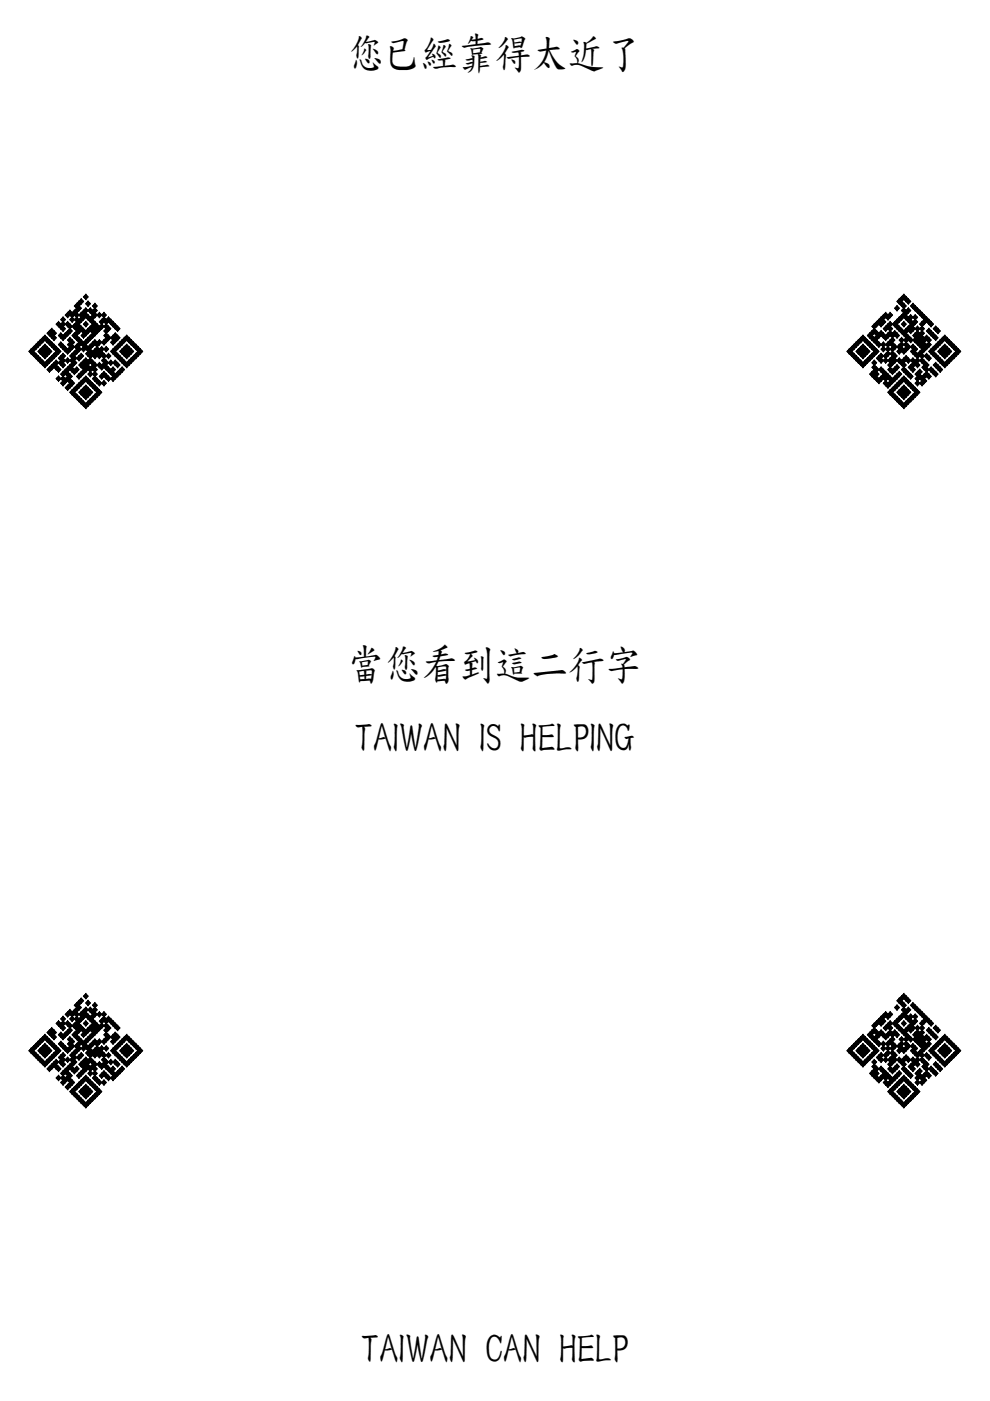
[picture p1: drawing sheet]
<svg xmlns="http://www.w3.org/2000/svg" width="210mm" height="297mm" viewBox="0 0 210 297" stroke-linecap="round" stroke-linejoin="round" font-family="sans-serif">
<defs><g id="words">
<g font-size="9.2">
<text x="73.7" y="14">您已經靠得太近了</text>
<text x="73.7" y="143.5">當您看到這二行字</text>
<text x="75.1" y="159.4">TAIWAN IS HELPING</text>
<text x="76.5" y="288.9">TAIWAN CAN HELP</text>
</g>
</g></defs>
<g fill="#000" stroke="#000" stroke-width=".21">
<path d="M6.1 74.5l.5 .5v-1zM6.6 74l.5 .5-.5 .5z"/>
<path d="M6.6 75l.5 .5v-1zM7.1 74.5l.5 .5-.5 .5z"/>
<path d="M6.6 74l.5 .5v-1zM7.1 73.5l.5 .5-.5 .5z"/>
<path d="M7.1 75.5l.5 .5v-1zM7.6 75l.5 .5-.5 .5z"/>
<path d="M7.1 73.5l.5 .5v-.9zM7.6 73.1l.5 .4-.5 .5z"/>
<path d="M7.6 76l.5 .4v-.9zM8.1 75.5l.4 .5-.4 .4z"/>
<path d="M7.6 73.1l.5 .4v-.9zM8.1 72.6l.4 .5-.4 .4z"/>
<path d="M8.1 76.4l.4 .5v-.9zM8.5 76l.5 .4-.5 .5z"/>
<path d="M8.1 74.5l.4 .5v-1zM8.5 74l.5 .5-.5 .5z"/>
<path d="M8.1 72.6l.4 .5v-1zM8.5 72.1l.5 .5-.5 .5z"/>
<path d="M8.5 76.9l.5 .5v-1zM9 76.4l.5 .5-.5 .5z"/>
<path d="M8.5 75l.5 .5v-1zM9 74.5l.5 .5-.5 .5z"/>
<path d="M8.5 74l.5 .5v-1zM9 73.5l.5 .5-.5 .5z"/>
<path d="M8.5 72.1l.5 .5v-1zM9 71.6l.5 .5-.5 .5z"/>
<path d="M9 77.4l.5 .5v-1zM9.5 76.9l.5 .5-.5 .5z"/>
<path d="M9 75.5l.5 .5v-1zM9.5 75l.5 .5-.5 .5z"/>
<path d="M9 74.5l.5 .5v-1zM9.5 74l.5 .5-.5 .5z"/>
<path d="M9 73.5l.5 .5v-.9zM9.5 73.1l.5 .4-.5 .5z"/>
<path d="M9 71.6l.5 .5v-1zM9.5 71.1l.5 .5-.5 .5z"/>
<path d="M10 76.4l-.5 .5 .5 .5zM10 76.4l.5 .5-.5 .5z"/>
<path d="M10 74.5l-.5 .5 .5 .5zM10 74.5l.5 .5-.5 .5z"/>
<path d="M10 73.5l-.5 .5 .5 .5zM10 73.5l.5 .5-.5 .5z"/>
<path d="M10 71.6l-.5 .5 .5 .5zM10 71.6l.5 .5-.5 .5z"/>
<path d="M10 78.4l.5 .4v-.9zM10.5 77.9l.5 .5-.5 .4z"/>
<path d="M10 76.4l.5 .5v-.9zM10.5 76l.5 .4-.5 .5z"/>
<path d="M10 74.5l.5 .5v-1zM10.5 74l.5 .5-.5 .5z"/>
<path d="M10 72.6l.5 .5v-1zM10.5 72.1l.5 .5-.5 .5z"/>
<path d="M10 70.7l.5 .4v-.9zM10.5 70.2l.5 .5-.5 .4z"/>
<path d="M11 77.4l-.5 .5 .5 .5zM11 77.4l.4 .5-.4 .5z"/>
<path d="M11 75.5l-.5 .5 .5 .4zM11 75.5l.4 .5-.4 .4z"/>
<path d="M11 72.6l-.5 .5 .5 .4zM11 72.6l.4 .5-.4 .4z"/>
<path d="M11 70.7l-.5 .4 .5 .5zM11 70.7l.4 .4-.4 .5z"/>
<path d="M11 69.7l-.5 .5 .5 .5zM11 69.7l.4 .5-.4 .5z"/>
<path d="M11 77.4l.4 .5v-1zM11.4 76.9l.5 .5-.5 .5z"/>
<path d="M11 75.5l.4 .5v-1zM11.4 75l.5 .5-.5 .5z"/>
<path d="M11 73.5l.4 .5v-.9zM11.4 73.1l.5 .4-.5 .5z"/>
<path d="M11 71.6l.4 .5v-1zM11.4 71.1l.5 .5-.5 .5z"/>
<path d="M11 70.7l.4 .4v-.9zM11.4 70.2l.5 .5-.5 .4z"/>
<path d="M11.9 77.4l-.5 .5 .5 .5zM11.9 77.4l.5 .5-.5 .5z"/>
<path d="M11.9 76.4l-.5 .5 .5 .5zM11.9 76.4l.5 .5-.5 .5z"/>
<path d="M11.9 74.5l-.5 .5 .5 .5zM11.9 74.5l.5 .5-.5 .5z"/>
<path d="M11.9 73.5l-.5 .5 .5 .5zM11.9 73.5l.5 .5-.5 .5z"/>
<path d="M11.9 78.4l.5 .4v-.9zM12.4 77.9l.5 .5-.5 .4z"/>
<path d="M11.9 74.5l.5 .5v-1zM12.4 74l.5 .5-.5 .5z"/>
<path d="M11.9 68.7l.5 .5v-1zM12.4 68.2l.5 .5-.5 .5z"/>
<path d="M12.9 76.4l-.5 .5 .5 .5zM12.9 76.4l.5 .5-.5 .5z"/>
<path d="M12.9 75.5l-.5 .5 .5 .4zM12.9 75.5l.5 .5-.5 .4z"/>
<path d="M12.9 72.6l-.5 .5 .5 .4zM12.9 72.6l.5 .5-.5 .4z"/>
<path d="M12.9 70.7l-.5 .4 .5 .5zM12.9 70.7l.5 .4-.5 .5z"/>
<path d="M12.9 68.7l-.5 .5 .5 .5zM12.9 68.7l.5 .5-.5 .5z"/>
<path d="M12.9 79.3l.5 .5v-1zM13.4 78.8l.5 .5-.5 .5z"/>
<path d="M12.9 77.4l.5 .5v-1zM13.4 76.9l.5 .5-.5 .5z"/>
<path d="M12.9 76.4l.5 .5v-.9zM13.4 76l.5 .4-.5 .5z"/>
<path d="M12.9 75.5l.5 .5v-1zM13.4 75l.5 .5-.5 .5z"/>
<path d="M12.9 73.5l.5 .5v-.9zM13.4 73.1l.5 .4-.5 .5z"/>
<path d="M12.9 71.6l.5 .5v-1zM13.4 71.1l.5 .5-.5 .5z"/>
<path d="M12.9 69.7l.5 .5v-1zM13.4 69.2l.5 .5-.5 .5z"/>
<path d="M12.9 68.7l.5 .5v-1zM13.4 68.2l.5 .5-.5 .5z"/>
<path d="M13.4 67.3l-.5 .5 .5 .4zM13.4 67.3l.5 .5-.5 .4z"/>
<path d="M13.9 78.4l-.5 .4 .5 .5zM13.9 78.4l.4 .4-.4 .5z"/>
<path d="M13.9 73.5l-.5 .5 .5 .5zM13.9 73.5l.4 .5-.4 .5z"/>
<path d="M13.9 70.7l-.5 .4 .5 .5zM13.9 70.7l.4 .4-.4 .5z"/>
<path d="M13.9 79.3l.4 .5v-1zM14.3 78.8l.5 .5-.5 .5z"/>
<path d="M13.9 78.4l.4 .4v-.9zM14.3 77.9l.5 .5-.5 .4z"/>
<path d="M13.9 76.4l.4 .5v-.9zM14.3 76l.5 .4-.5 .5z"/>
<path d="M13.9 74.5l.4 .5v-1zM14.3 74l.5 .5-.5 .5z"/>
<path d="M13.9 70.7l.4 .4v-.9zM14.3 70.2l.5 .5-.5 .4z"/>
<path d="M13.9 68.7l.4 .5v-1zM14.3 68.2l.5 .5-.5 .5z"/>
<path d="M13.9 66.8l.4 .5v-1zM14.3 66.3l.5 .5-.5 .5z"/>
<path d="M14.8 79.3l-.5 .5 .5 .5zM14.8 79.3l.5 .5-.5 .5z"/>
<path d="M14.8 77.4l-.5 .5 .5 .5zM14.8 77.4l.5 .5-.5 .5z"/>
<path d="M14.8 73.5l-.5 .5 .5 .5zM14.8 73.5l.5 .5-.5 .5z"/>
<path d="M14.8 72.6l-.5 .5 .5 .4zM14.8 72.6l.5 .5-.5 .4z"/>
<path d="M14.8 71.6l-.5 .5 .5 .5zM14.8 71.6l.5 .5-.5 .5z"/>
<path d="M14.8 69.7l-.5 .5 .5 .5zM14.8 69.7l.5 .5-.5 .5z"/>
<path d="M14.8 68.7l-.5 .5 .5 .5zM14.8 68.7l.5 .5-.5 .5z"/>
<path d="M14.3 66.3l.5 .5v-1zM14.8 65.8l.5 .5-.5 .5z"/>
<path d="M14.8 78.4l.5 .4v-.9zM15.3 77.9l.5 .5-.5 .4z"/>
<path d="M14.8 77.4l.5 .5v-1zM15.3 76.9l.5 .5-.5 .5z"/>
<path d="M14.8 76.4l.5 .5v-.9zM15.3 76l.5 .4-.5 .5z"/>
<path d="M14.8 75.5l.5 .5v-1zM15.3 75l.5 .5-.5 .5z"/>
<path d="M14.8 73.5l.5 .5v-.9zM15.3 73.1l.5 .4-.5 .5z"/>
<path d="M14.8 72.6l.5 .5v-1zM15.3 72.1l.5 .5-.5 .5z"/>
<path d="M15.3 67.3l-.5 .5 .5 .4zM15.3 67.3l.5 .5-.5 .4z"/>
<path d="M14.8 66.8l.5 .5v-1zM15.3 66.3l.5 .5-.5 .5z"/>
<path d="M15.8 78.4l-.5 .4 .5 .5zM15.8 78.4l.5 .4-.5 .5z"/>
<path d="M15.8 76.4l-.5 .5 .5 .5zM15.8 76.4l.5 .5-.5 .5z"/>
<path d="M15.8 75.5l-.5 .5 .5 .4zM15.8 75.5l.5 .5-.5 .4z"/>
<path d="M15.8 74.5l-.5 .5 .5 .5zM15.8 74.5l.5 .5-.5 .5z"/>
<path d="M15.8 70.7l-.5 .4 .5 .5zM15.8 70.7l.5 .4-.5 .5z"/>
<path d="M15.8 68.7l-.5 .5 .5 .5zM15.8 68.7l.5 .5-.5 .5z"/>
<path d="M15.3 66.3l.5 .5v-1zM15.8 65.8l.5 .5-.5 .5z"/>
<path d="M15.8 78.4l.5 .4v-.9zM16.3 77.9l.4 .5-.4 .4z"/>
<path d="M15.8 74.5l.5 .5v-1zM16.3 74l.4 .5-.4 .5z"/>
<path d="M15.8 73.5l.5 .5v-.9zM16.3 73.1l.4 .4-.4 .5z"/>
<path d="M15.8 71.6l.5 .5v-1zM16.3 71.1l.4 .5-.4 .5z"/>
<path d="M15.8 70.7l.5 .4v-.9zM16.3 70.2l.4 .5-.4 .4z"/>
<path d="M15.8 69.7l.5 .5v-1zM16.3 69.2l.4 .5-.4 .5z"/>
<path d="M15.8 68.7l.5 .5v-1zM16.3 68.2l.4 .5-.4 .5z"/>
<path d="M16.3 67.3l-.5 .5 .5 .4zM16.3 67.3l.4 .5-.4 .4z"/>
<path d="M15.8 66.8l.5 .5v-1zM16.3 66.3l.4 .5-.4 .5z"/>
<path d="M15.8 65.8l.5 .5v-.9zM16.3 65.4l.4 .4-.4 .5z"/>
<path d="M15.8 64.9l.5 .5v-1zM16.3 64.4l.4 .5-.4 .5z"/>
<path d="M16.7 79.3l-.4 .5 .4 .5zM16.7 79.3l.5 .5-.5 .5z"/>
<path d="M16.7 75.5l-.4 .5 .4 .4zM16.7 75.5l.5 .5-.5 .4z"/>
<path d="M16.7 73.5l-.4 .5 .4 .5zM16.7 73.5l.5 .5-.5 .5z"/>
<path d="M16.7 72.6l-.4 .5 .4 .4zM16.7 72.6l.5 .5-.5 .4z"/>
<path d="M16.7 71.6l-.4 .5 .4 .5zM16.7 71.6l.5 .5-.5 .5z"/>
<path d="M16.7 69.7l-.4 .5 .4 .5zM16.7 69.7l.5 .5-.5 .5z"/>
<path d="M16.7 68.7l-.4 .5 .4 .5zM16.7 68.7l.5 .5-.5 .5z"/>
<path d="M16.3 68.2l.4 .5v-.9zM16.7 67.8l.5 .4-.5 .5z"/>
<path d="M16.3 65.4l.4 .4v-.9zM16.7 64.9l.5 .5-.5 .4z"/>
<path d="M16.3 64.4l.4 .5v-1zM16.7 63.9l.5 .5-.5 .5z"/>
<path d="M16.7 79.3l.5 .5v-1zM17.2 78.8l.5 .5-.5 .5z"/>
<path d="M16.7 77.4l.5 .5v-1zM17.2 76.9l.5 .5-.5 .5z"/>
<path d="M16.7 75.5l.5 .5v-1zM17.2 75l.5 .5-.5 .5z"/>
<path d="M16.7 72.6l.5 .5v-1zM17.2 72.1l.5 .5-.5 .5z"/>
<path d="M16.7 69.7l.5 .5v-1zM17.2 69.2l.5 .5-.5 .5z"/>
<path d="M17.2 67.3l-.5 .5 .5 .4zM17.2 67.3l.5 .5-.5 .4z"/>
<path d="M16.7 66.8l.5 .5v-1zM17.2 66.3l.5 .5-.5 .5z"/>
<path d="M16.7 63.9l.5 .5v-1zM17.2 63.4l.5 .5-.5 .5z"/>
<path d="M17.7 78.4l-.5 .4 .5 .5zM17.7 78.4l.5 .4-.5 .5z"/>
<path d="M17.7 77.4l-.5 .5 .5 .5zM17.7 77.4l.5 .5-.5 .5z"/>
<path d="M17.7 76.4l-.5 .5 .5 .5zM17.7 76.4l.5 .5-.5 .5z"/>
<path d="M17.7 73.5l-.5 .5 .5 .5zM17.7 73.5l.5 .5-.5 .5z"/>
<path d="M17.7 72.6l-.5 .5 .5 .4zM17.7 72.6l.5 .5-.5 .4z"/>
<path d="M17.7 70.7l-.5 .4 .5 .5zM17.7 70.7l.5 .4-.5 .5z"/>
<path d="M17.7 69.7l-.5 .5 .5 .5zM17.7 69.7l.5 .5-.5 .5z"/>
<path d="M17.2 67.3l.5 .5v-1zM17.7 66.8l.5 .5-.5 .5z"/>
<path d="M17.2 66.3l.5 .5v-1zM17.7 65.8l.5 .5-.5 .5z"/>
<path d="M17.7 78.4l.5 .4v-.9zM18.2 77.9l.5 .5-.5 .4z"/>
<path d="M17.7 77.4l.5 .5v-1zM18.2 76.9l.5 .5-.5 .5z"/>
<path d="M17.7 76.4l.5 .5v-.9zM18.2 76l.5 .4-.5 .5z"/>
<path d="M17.7 73.5l.5 .5v-.9zM18.2 73.1l.5 .4-.5 .5z"/>
<path d="M17.7 72.6l.5 .5v-1zM18.2 72.1l.5 .5-.5 .5z"/>
<path d="M17.7 70.7l.5 .4v-.9zM18.2 70.2l.5 .5-.5 .4z"/>
<path d="M17.7 68.7l.5 .5v-1zM18.2 68.2l.5 .5-.5 .5z"/>
<path d="M17.7 66.8l.5 .5v-1zM18.2 66.3l.5 .5-.5 .5z"/>
<path d="M17.7 65.8l.5 .5v-.9zM18.2 65.4l.5 .4-.5 .5z"/>
<path d="M17.7 62.9l.5 .5v-.9zM18.2 62.5l.5 .4-.5 .5z"/>
<path d="M18.7 77.4l-.5 .5 .5 .5zM18.7 77.4l.5 .5-.5 .5z"/>
<path d="M18.7 76.4l-.5 .5 .5 .5zM18.7 76.4l.5 .5-.5 .5z"/>
<path d="M18.7 74.5l-.5 .5 .5 .5zM18.7 74.5l.5 .5-.5 .5z"/>
<path d="M18.7 73.5l-.5 .5 .5 .5zM18.7 73.5l.5 .5-.5 .5z"/>
<path d="M18.7 71.6l-.5 .5 .5 .5zM18.7 71.6l.5 .5-.5 .5z"/>
<path d="M18.7 69.7l-.5 .5 .5 .5zM18.7 69.7l.5 .5-.5 .5z"/>
<path d="M18.2 67.3l.5 .5v-1zM18.7 66.8l.5 .5-.5 .5z"/>
<path d="M18.2 64.4l.5 .5v-1zM18.7 63.9l.5 .5-.5 .5z"/>
<path d="M18.7 79.3l.5 .5v-1zM19.2 78.8l.4 .5-.4 .5z"/>
<path d="M18.7 78.4l.5 .4v-.9zM19.2 77.9l.4 .5-.4 .4z"/>
<path d="M18.7 76.4l.5 .5v-.9zM19.2 76l.4 .4-.4 .5z"/>
<path d="M18.7 75.5l.5 .5v-1zM19.2 75l.4 .5-.4 .5z"/>
<path d="M18.7 74.5l.5 .5v-1zM19.2 74l.4 .5-.4 .5z"/>
<path d="M18.7 73.5l.5 .5v-.9zM19.2 73.1l.4 .4-.4 .5z"/>
<path d="M18.7 71.6l.5 .5v-1zM19.2 71.1l.4 .5-.4 .5z"/>
<path d="M18.7 69.7l.5 .5v-1zM19.2 69.2l.4 .5-.4 .5z"/>
<path d="M19.2 67.3l-.5 .5 .5 .4zM19.2 67.3l.4 .5-.4 .4z"/>
<path d="M18.7 65.8l.5 .5v-.9zM19.2 65.4l.4 .4-.4 .5z"/>
<path d="M19.6 77.4l-.4 .5 .4 .5zM19.6 77.4l.5 .5-.5 .5z"/>
<path d="M19.6 76.4l-.4 .5 .4 .5zM19.6 76.4l.5 .5-.5 .5z"/>
<path d="M19.6 74.5l-.4 .5 .4 .5zM19.6 74.5l.5 .5-.5 .5z"/>
<path d="M19.6 72.6l-.4 .5 .4 .4zM19.6 72.6l.5 .5-.5 .4z"/>
<path d="M19.6 70.7l-.4 .4 .4 .5zM19.6 70.7l.5 .4-.5 .5z"/>
<path d="M19.6 69.7l-.4 .5 .4 .5zM19.6 69.7l.5 .5-.5 .5z"/>
<path d="M19.6 68.7l-.4 .5 .4 .5zM19.6 68.7l.5 .5-.5 .5z"/>
<path d="M19.2 68.2l.4 .5v-.9zM19.6 67.8l.5 .4-.5 .5z"/>
<path d="M19.2 67.3l.4 .5v-1zM19.6 66.8l.5 .5-.5 .5z"/>
<path d="M19.2 66.3l.4 .5v-1zM19.6 65.8l.5 .5-.5 .5z"/>
<path d="M19.6 79.3l.5 .5v-1zM20.1 78.8l.5 .5-.5 .5z"/>
<path d="M19.6 78.4l.5 .4v-.9zM20.1 77.9l.5 .5-.5 .4z"/>
<path d="M19.6 77.4l.5 .5v-1zM20.1 76.9l.5 .5-.5 .5z"/>
<path d="M19.6 75.5l.5 .5v-1zM20.1 75l.5 .5-.5 .5z"/>
<path d="M19.6 74.5l.5 .5v-1zM20.1 74l.5 .5-.5 .5z"/>
<path d="M19.6 72.6l.5 .5v-1zM20.1 72.1l.5 .5-.5 .5z"/>
<path d="M19.6 70.7l.5 .4v-.9zM20.1 70.2l.5 .5-.5 .4z"/>
<path d="M19.6 69.7l.5 .5v-1zM20.1 69.2l.5 .5-.5 .5z"/>
<path d="M19.6 68.7l.5 .5v-1zM20.1 68.2l.5 .5-.5 .5z"/>
<path d="M19.6 66.8l.5 .5v-1zM20.1 66.3l.5 .5-.5 .5z"/>
<path d="M19.6 65.8l.5 .5v-.9zM20.1 65.4l.5 .4-.5 .5z"/>
<path d="M19.6 64.9l.5 .5v-1zM20.1 64.4l.5 .5-.5 .5z"/>
<path d="M20.6 74.5l-.5 .5 .5 .5zM20.6 74.5l.5 .5-.5 .5z"/>
<path d="M20.6 73.5l-.5 .5 .5 .5zM20.6 73.5l.5 .5-.5 .5z"/>
<path d="M20.6 72.6l-.5 .5 .5 .4zM20.6 72.6l.5 .5-.5 .4z"/>
<path d="M20.6 69.7l-.5 .5 .5 .5zM20.6 69.7l.5 .5-.5 .5z"/>
<path d="M20.6 68.7l-.5 .5 .5 .5zM20.6 68.7l.5 .5-.5 .5z"/>
<path d="M20.6 77.4l.5 .5v-1zM21.1 76.9l.5 .5-.5 .5z"/>
<path d="M20.6 75.5l.5 .5v-1zM21.1 75l.5 .5-.5 .5z"/>
<path d="M20.6 74.5l.5 .5v-1zM21.1 74l.5 .5-.5 .5z"/>
<path d="M20.6 72.6l.5 .5v-1zM21.1 72.1l.5 .5-.5 .5z"/>
<path d="M20.6 69.7l.5 .5v-1zM21.1 69.2l.5 .5-.5 .5z"/>
<path d="M20.6 66.8l.5 .5v-1zM21.1 66.3l.5 .5-.5 .5z"/>
<path d="M21.6 79.3l-.5 .5 .5 .5zM21.6 79.3l.4 .5-.4 .5z"/>
<path d="M21.6 77.4l-.5 .5 .5 .5zM21.6 77.4l.4 .5-.4 .5z"/>
<path d="M21.6 74.5l-.5 .5 .5 .5zM21.6 74.5l.4 .5-.4 .5z"/>
<path d="M21.6 73.5l-.5 .5 .5 .5zM21.6 73.5l.4 .5-.4 .5z"/>
<path d="M21.6 68.7l-.5 .5 .5 .5zM21.6 68.7l.4 .5-.4 .5z"/>
<path d="M21.1 68.2l.5 .5v-.9zM21.6 67.8l.4 .4-.4 .5z"/>
<path d="M21.6 79.3l.4 .5v-1zM22 78.8l.5 .5-.5 .5z"/>
<path d="M21.6 77.4l.4 .5v-1zM22 76.9l.5 .5-.5 .5z"/>
<path d="M21.6 76.4l.4 .5v-.9zM22 76l.5 .4-.5 .5z"/>
<path d="M21.6 75.5l.4 .5v-1zM22 75l.5 .5-.5 .5z"/>
<path d="M21.6 72.6l.4 .5v-1zM22 72.1l.5 .5-.5 .5z"/>
<path d="M22 67.3l-.4 .5 .4 .4zM22 67.3l.5 .5-.5 .4z"/>
<path d="M21.6 66.8l.4 .5v-1zM22 66.3l.5 .5-.5 .5z"/>
<path d="M22.5 79.3l-.5 .5 .5 .5zM22.5 79.3l.5 .5-.5 .5z"/>
<path d="M22.5 77.4l-.5 .5 .5 .5zM22.5 77.4l.5 .5-.5 .5z"/>
<path d="M22.5 76.4l-.5 .5 .5 .5zM22.5 76.4l.5 .5-.5 .5z"/>
<path d="M22.5 73.5l-.5 .5 .5 .5zM22.5 73.5l.5 .5-.5 .5z"/>
<path d="M22.5 71.6l-.5 .5 .5 .5zM22.5 71.6l.5 .5-.5 .5z"/>
<path d="M22.5 70.7l-.5 .4 .5 .5zM22.5 70.7l.5 .4-.5 .5z"/>
<path d="M22.5 69.7l-.5 .5 .5 .5zM22.5 69.7l.5 .5-.5 .5z"/>
<path d="M22.5 68.7l-.5 .5 .5 .5zM22.5 68.7l.5 .5-.5 .5z"/>
<path d="M22 68.2l.5 .5v-.9zM22.5 67.8l.5 .4-.5 .5z"/>
<path d="M22.5 78.4l.5 .4v-.9zM23 77.9l.5 .5-.5 .4z"/>
<path d="M22.5 75.5l.5 .5v-1zM23 75l.5 .5-.5 .5z"/>
<path d="M22.5 71.6l.5 .5v-1zM23 71.1l.5 .5-.5 .5z"/>
<path d="M22.5 69.7l.5 .5v-1zM23 69.2l.5 .5-.5 .5z"/>
<path d="M23 67.3l-.5 .5 .5 .4zM23 67.3l.5 .5-.5 .4z"/>
<path d="M23.5 78.4l-.5 .4 .5 .5zM23.5 78.4l.5 .4-.5 .5z"/>
<path d="M23.5 76.4l-.5 .5 .5 .5zM23.5 76.4l.5 .5-.5 .5z"/>
<path d="M23 68.2l.5 .5v-.9zM23.5 67.8l.5 .4-.5 .5z"/>
<path d="M23.5 79.3l.5 .5v-1zM24 78.8l.4 .5-.4 .5z"/>
<path d="M23.5 78.4l.5 .4v-.9zM24 77.9l.4 .5-.4 .4z"/>
<path d="M23.5 74.5l.5 .5v-1zM24 74l.4 .5-.4 .5z"/>
<path d="M23.5 72.6l.5 .5v-1zM24 72.1l.4 .5-.4 .5z"/>
<path d="M23.5 71.6l.5 .5v-1zM24 71.1l.4 .5-.4 .5z"/>
<path d="M23.5 68.7l.5 .5v-1zM24 68.2l.4 .5-.4 .5z"/>
<path d="M24.4 79.3l-.4 .5 .4 .5zM24.4 79.3l.5 .5-.5 .5z"/>
<path d="M24.4 76.4l-.4 .5 .4 .5zM24.4 76.4l.5 .5-.5 .5z"/>
<path d="M24.4 74.5l-.4 .5 .4 .5zM24.4 74.5l.5 .5-.5 .5z"/>
<path d="M24.4 73.5l-.4 .5 .4 .5zM24.4 73.5l.5 .5-.5 .5z"/>
<path d="M24.4 71.6l-.4 .5 .4 .5zM24.4 71.6l.5 .5-.5 .5z"/>
<path d="M24.4 70.7l-.4 .4 .4 .5zM24.4 70.7l.5 .4-.5 .5z"/>
<path d="M24.4 68.7l-.4 .5 .4 .5zM24.4 68.7l.5 .5-.5 .5z"/>
<path d="M24.4 79.3l.5 .5v-1zM24.9 78.8l.5 .5-.5 .5z"/>
<path d="M24.4 77.4l.5 .5v-1zM24.9 76.9l.5 .5-.5 .5z"/>
<path d="M24.4 75.5l.5 .5v-1zM24.9 75l.5 .5-.5 .5z"/>
<path d="M24.4 73.5l.5 .5v-.9zM24.9 73.1l.5 .4-.5 .5z"/>
<path d="M24.4 71.6l.5 .5v-1zM24.9 71.1l.5 .5-.5 .5z"/>
<path d="M24.4 69.7l.5 .5v-1zM24.9 69.2l.5 .5-.5 .5z"/>
<path d="M25.4 78.4l-.5 .4 .5 .5zM25.4 78.4l.5 .4-.5 .5z"/>
<path d="M25.4 75.5l-.5 .5 .5 .4zM25.4 75.5l.5 .5-.5 .4z"/>
<path d="M25.4 72.6l-.5 .5 .5 .4zM25.4 72.6l.5 .5-.5 .4z"/>
<path d="M25.4 78.4l.5 .4v-.9zM25.9 77.9l.5 .5-.5 .4z"/>
<path d="M25.4 76.4l.5 .5v-.9zM25.9 76l.5 .4-.5 .5z"/>
<path d="M25.4 74.5l.5 .5v-1zM25.9 74l.5 .5-.5 .5z"/>
<path d="M25.4 72.6l.5 .5v-1zM25.9 72.1l.5 .5-.5 .5z"/>
<path d="M26.4 76.4l-.5 .5 .5 .5zM26.4 76.4l.5 .5-.5 .5z"/>
<path d="M26.4 74.5l-.5 .5 .5 .5zM26.4 74.5l.5 .5-.5 .5z"/>
<path d="M26.4 73.5l-.5 .5 .5 .5zM26.4 73.5l.5 .5-.5 .5z"/>
<path d="M26.4 71.6l-.5 .5 .5 .5zM26.4 71.6l.5 .5-.5 .5z"/>
<path d="M26.4 77.4l.5 .5v-1zM26.9 76.9l.4 .5-.4 .5z"/>
<path d="M26.4 75.5l.5 .5v-1zM26.9 75l.4 .5-.4 .5z"/>
<path d="M26.4 74.5l.5 .5v-1zM26.9 74l.4 .5-.4 .5z"/>
<path d="M26.4 73.5l.5 .5v-.9zM26.9 73.1l.4 .4-.4 .5z"/>
<path d="M26.4 71.6l.5 .5v-1zM26.9 71.1l.4 .5-.4 .5z"/>
<path d="M27.3 76.4l-.4 .5 .4 .5zM27.3 76.4l.5 .5-.5 .5z"/>
<path d="M27.3 74.5l-.4 .5 .4 .5zM27.3 74.5l.5 .5-.5 .5z"/>
<path d="M27.3 73.5l-.4 .5 .4 .5zM27.3 73.5l.5 .5-.5 .5z"/>
<path d="M27.3 71.6l-.4 .5 .4 .5zM27.3 71.6l.5 .5-.5 .5z"/>
<path d="M27.3 76.4l.5 .5v-.9zM27.8 76l.5 .4-.5 .5z"/>
<path d="M27.3 74.5l.5 .5v-1zM27.8 74l.5 .5-.5 .5z"/>
<path d="M27.3 72.6l.5 .5v-1zM27.8 72.1l.5 .5-.5 .5z"/>
<path d="M27.8 76l.5 .4v-.9zM28.3 75.5l.5 .5-.5 .4z"/>
<path d="M27.8 73.1l.5 .4v-.9zM28.3 72.6l.5 .5-.5 .4z"/>
<path d="M28.3 75.5l.5 .5v-1zM28.8 75l.5 .5-.5 .5z"/>
<path d="M28.3 73.5l.5 .5v-.9zM28.8 73.1l.5 .4-.5 .5z"/>
<path d="M28.8 75l.5 .5v-1zM29.3 74.5l.4 .5-.4 .5z"/>
<path d="M28.8 74l.5 .5v-1zM29.3 73.5l.4 .5-.4 .5z"/>
<path d="M29.3 74.5l.4 .5v-1zM29.7 74l.5 .5-.5 .5z"/>
<path d="M179.6 74.5l.5 .5v-1zM180.1 74l.5 .5-.5 .5z"/>
<path d="M180.1 75l.5 .5v-1zM180.6 74.5l.4 .5-.4 .5z"/>
<path d="M180.1 74l.5 .5v-1zM180.6 73.5l.4 .5-.4 .5z"/>
<path d="M180.6 75.5l.4 .5v-1zM181 75l.5 .5-.5 .5z"/>
<path d="M180.6 73.5l.4 .5v-.9zM181 73.1l.5 .4-.5 .5z"/>
<path d="M181 76l.5 .4v-.9zM181.5 75.5l.5 .5-.5 .4z"/>
<path d="M181 73.1l.5 .4v-.9zM181.5 72.6l.5 .5-.5 .4z"/>
<path d="M181.5 76.4l.5 .5v-.9zM182 76l.5 .4-.5 .5z"/>
<path d="M181.5 74.5l.5 .5v-1zM182 74l.5 .5-.5 .5z"/>
<path d="M181.5 72.6l.5 .5v-1zM182 72.1l.5 .5-.5 .5z"/>
<path d="M182 76.9l.5 .5v-1zM182.5 76.4l.5 .5-.5 .5z"/>
<path d="M182 75l.5 .5v-1zM182.5 74.5l.5 .5-.5 .5z"/>
<path d="M182 74l.5 .5v-1zM182.5 73.5l.5 .5-.5 .5z"/>
<path d="M182 72.1l.5 .5v-1zM182.5 71.6l.5 .5-.5 .5z"/>
<path d="M182.5 77.4l.5 .5v-1zM183 76.9l.4 .5-.4 .5z"/>
<path d="M182.5 75.5l.5 .5v-1zM183 75l.4 .5-.4 .5z"/>
<path d="M182.5 74.5l.5 .5v-1zM183 74l.4 .5-.4 .5z"/>
<path d="M182.5 73.5l.5 .5v-.9zM183 73.1l.4 .4-.4 .5z"/>
<path d="M182.5 71.6l.5 .5v-1zM183 71.1l.4 .5-.4 .5z"/>
<path d="M183 76.9l.4 .5v-1zM183.4 76.4l.5 .5-.5 .5z"/>
<path d="M183 75l.4 .5v-1zM183.4 74.5l.5 .5-.5 .5z"/>
<path d="M183 74l.4 .5v-1zM183.4 73.5l.5 .5-.5 .5z"/>
<path d="M183 72.1l.4 .5v-1zM183.4 71.6l.5 .5-.5 .5z"/>
<path d="M183.4 76.4l.5 .5v-.9zM183.9 76l.5 .4-.5 .5z"/>
<path d="M183.4 74.5l.5 .5v-1zM183.9 74l.5 .5-.5 .5z"/>
<path d="M183.4 72.6l.5 .5v-1zM183.9 72.1l.5 .5-.5 .5z"/>
<path d="M183.9 76l.5 .4v-.9zM184.4 75.5l.5 .5-.5 .4z"/>
<path d="M183.9 73.1l.5 .4v-.9zM184.4 72.6l.5 .5-.5 .4z"/>
<path d="M183.9 71.1l.5 .5v-.9zM184.4 70.7l.5 .4-.5 .5z"/>
<path d="M184.4 79.3l.5 .5v-1zM184.9 78.8l.5 .5-.5 .5z"/>
<path d="M184.4 75.5l.5 .5v-1zM184.9 75l.5 .5-.5 .5z"/>
<path d="M184.4 73.5l.5 .5v-.9zM184.9 73.1l.5 .4-.5 .5z"/>
<path d="M184.4 71.6l.5 .5v-1zM184.9 71.1l.5 .5-.5 .5z"/>
<path d="M184.4 70.7l.5 .4v-.9zM184.9 70.2l.5 .5-.5 .4z"/>
<path d="M184.9 79.8l.5 .5v-1zM185.4 79.3l.5 .5-.5 .5z"/>
<path d="M184.9 78.8l.5 .5v-.9zM185.4 78.4l.5 .4-.5 .5z"/>
<path d="M184.9 77.9l.5 .5v-1zM185.4 77.4l.5 .5-.5 .5z"/>
<path d="M184.9 76.9l.5 .5v-1zM185.4 76.4l.5 .5-.5 .5z"/>
<path d="M184.9 75l.5 .5v-1zM185.4 74.5l.5 .5-.5 .5z"/>
<path d="M184.9 74l.5 .5v-1zM185.4 73.5l.5 .5-.5 .5z"/>
<path d="M184.9 72.1l.5 .5v-1zM185.4 71.6l.5 .5-.5 .5z"/>
<path d="M184.9 70.2l.5 .5v-1zM185.4 69.7l.5 .5-.5 .5z"/>
<path d="M184.9 69.2l.5 .5v-1zM185.4 68.7l.5 .5-.5 .5z"/>
<path d="M185.4 79.3l.5 .5v-1zM185.9 78.8l.4 .5-.4 .5z"/>
<path d="M185.4 78.4l.5 .4v-.9zM185.9 77.9l.4 .5-.4 .4z"/>
<path d="M185.4 74.5l.5 .5v-1zM185.9 74l.4 .5-.4 .5z"/>
<path d="M185.4 72.6l.5 .5v-1zM185.9 72.1l.4 .5-.4 .5z"/>
<path d="M185.4 71.6l.5 .5v-1zM185.9 71.1l.4 .5-.4 .5z"/>
<path d="M185.4 70.7l.5 .4v-.9zM185.9 70.2l.4 .5-.4 .4z"/>
<path d="M185.9 68.2l-.5 .5 .5 .5zM185.9 68.2l.4 .5-.4 .5z"/>
<path d="M185.9 76l.4 .4v-.9zM186.3 75.5l.5 .5-.5 .4z"/>
<path d="M185.9 73.1l.4 .4v-.9zM186.3 72.6l.5 .5-.5 .4z"/>
<path d="M185.9 71.1l.4 .5v-.9zM186.3 70.7l.5 .4-.5 .5z"/>
<path d="M185.9 68.2l.4 .5v-.9zM186.3 67.8l.5 .4-.5 .5z"/>
<path d="M186.3 78.4l.5 .4v-.9zM186.8 77.9l.5 .5-.5 .4z"/>
<path d="M186.3 76.4l.5 .5v-.9zM186.8 76l.5 .4-.5 .5z"/>
<path d="M186.3 75.5l.5 .5v-1zM186.8 75l.5 .5-.5 .5z"/>
<path d="M186.3 70.7l.5 .4v-.9zM186.8 70.2l.5 .5-.5 .4z"/>
<path d="M186.8 68.2l-.5 .5 .5 .5zM186.8 68.2l.5 .5-.5 .5z"/>
<path d="M186.8 67.3l-.5 .5 .5 .4zM186.8 67.3l.5 .5-.5 .4z"/>
<path d="M186.8 79.8l.5 .5v-1zM187.3 79.3l.5 .5-.5 .5z"/>
<path d="M186.8 78.8l.5 .5v-.9zM187.3 78.4l.5 .4-.5 .5z"/>
<path d="M186.8 74l.5 .5v-1zM187.3 73.5l.5 .5-.5 .5z"/>
<path d="M186.8 73.1l.5 .4v-.9zM187.3 72.6l.5 .5-.5 .4z"/>
<path d="M186.8 71.1l.5 .5v-.9zM187.3 70.7l.5 .4-.5 .5z"/>
<path d="M186.8 68.2l.5 .5v-.9zM187.3 67.8l.5 .4-.5 .5z"/>
<path d="M186.8 67.3l.5 .5v-1zM187.3 66.8l.5 .5-.5 .5z"/>
<path d="M187.3 79.3l.5 .5v-1zM187.8 78.8l.5 .5-.5 .5z"/>
<path d="M187.3 76.4l.5 .5v-.9zM187.8 76l.5 .4-.5 .5z"/>
<path d="M187.3 75.5l.5 .5v-1zM187.8 75l.5 .5-.5 .5z"/>
<path d="M187.3 71.6l.5 .5v-1zM187.8 71.1l.5 .5-.5 .5z"/>
<path d="M187.3 69.7l.5 .5v-1zM187.8 69.2l.5 .5-.5 .5z"/>
<path d="M187.8 66.3l-.5 .5 .5 .5zM187.8 66.3l.5 .5-.5 .5z"/>
<path d="M187.8 79.8l.5 .5v-1zM188.3 79.3l.4 .5-.4 .5z"/>
<path d="M187.8 75l.5 .5v-1zM188.3 74.5l.4 .5-.4 .5z"/>
<path d="M187.8 74l.5 .5v-1zM188.3 73.5l.4 .5-.4 .5z"/>
<path d="M187.8 73.1l.5 .4v-.9zM188.3 72.6l.4 .5-.4 .4z"/>
<path d="M187.8 71.1l.5 .5v-.9zM188.3 70.7l.4 .4-.4 .5z"/>
<path d="M187.8 69.2l.5 .5v-1zM188.3 68.7l.4 .5-.4 .5z"/>
<path d="M187.8 67.3l.5 .5v-1zM188.3 66.8l.4 .5-.4 .5z"/>
<path d="M188.3 78.4l.4 .4v-.9zM188.7 77.9l.5 .5-.5 .4z"/>
<path d="M188.3 77.4l.4 .5v-1zM188.7 76.9l.5 .5-.5 .5z"/>
<path d="M188.3 76.4l.4 .5v-.9zM188.7 76l.5 .4-.5 .5z"/>
<path d="M188.3 72.6l.4 .5v-1zM188.7 72.1l.5 .5-.5 .5z"/>
<path d="M188.3 70.7l.4 .4v-.9zM188.7 70.2l.5 .5-.5 .4z"/>
<path d="M188.3 69.7l.4 .5v-1zM188.7 69.2l.5 .5-.5 .5z"/>
<path d="M188.7 68.2l-.4 .5 .4 .5zM188.7 68.2l.5 .5-.5 .5z"/>
<path d="M188.7 66.3l-.4 .5 .4 .5zM188.7 66.3l.5 .5-.5 .5z"/>
<path d="M188.7 78.8l.5 .5v-.9zM189.2 78.4l.5 .4-.5 .5z"/>
<path d="M188.7 76.9l.5 .5v-1zM189.2 76.4l.5 .5-.5 .5z"/>
<path d="M188.7 76l.5 .4v-.9zM189.2 75.5l.5 .5-.5 .4z"/>
<path d="M188.7 75l.5 .5v-1zM189.2 74.5l.5 .5-.5 .5z"/>
<path d="M188.7 74l.5 .5v-1zM189.2 73.5l.5 .5-.5 .5z"/>
<path d="M188.7 73.1l.5 .4v-.9zM189.2 72.6l.5 .5-.5 .4z"/>
<path d="M188.7 72.1l.5 .5v-1zM189.2 71.6l.5 .5-.5 .5z"/>
<path d="M188.7 71.1l.5 .5v-.9zM189.2 70.7l.5 .4-.5 .5z"/>
<path d="M189.2 78.4l.5 .4v-.9zM189.7 77.9l.5 .5-.5 .4z"/>
<path d="M189.2 76.4l.5 .5v-.9zM189.7 76l.5 .4-.5 .5z"/>
<path d="M189.2 75.5l.5 .5v-1zM189.7 75l.5 .5-.5 .5z"/>
<path d="M189.2 73.5l.5 .5v-.9zM189.7 73.1l.5 .4-.5 .5z"/>
<path d="M189.2 70.7l.5 .4v-.9zM189.7 70.2l.5 .5-.5 .4z"/>
<path d="M189.7 68.2l-.5 .5 .5 .5zM189.7 68.2l.5 .5-.5 .5z"/>
<path d="M189.7 79.8l.5 .5v-1zM190.2 79.3l.5 .5-.5 .5z"/>
<path d="M189.7 77.9l.5 .5v-1zM190.2 77.4l.5 .5-.5 .5z"/>
<path d="M189.7 71.1l.5 .5v-.9zM190.2 70.7l.5 .4-.5 .5z"/>
<path d="M189.7 69.2l.5 .5v-1zM190.2 68.7l.5 .5-.5 .5z"/>
<path d="M189.7 68.2l.5 .5v-.9zM190.2 67.8l.5 .4-.5 .5z"/>
<path d="M189.7 65.4l.5 .4v-.9zM190.2 64.9l.5 .5-.5 .4z"/>
<path d="M190.2 79.3l.5 .5v-1zM190.7 78.8l.5 .5-.5 .5z"/>
<path d="M190.2 76.4l.5 .5v-.9zM190.7 76l.5 .4-.5 .5z"/>
<path d="M190.2 74.5l.5 .5v-1zM190.7 74l.5 .5-.5 .5z"/>
<path d="M190.2 73.5l.5 .5v-.9zM190.7 73.1l.5 .4-.5 .5z"/>
<path d="M190.2 69.7l.5 .5v-1zM190.7 69.2l.5 .5-.5 .5z"/>
<path d="M190.7 67.3l-.5 .5 .5 .4zM190.7 67.3l.5 .5-.5 .4z"/>
<path d="M190.7 63.4l-.5 .5 .5 .5zM190.7 63.4l.5 .5-.5 .5z"/>
<path d="M190.7 76.9l.5 .5v-1zM191.2 76.4l.4 .5-.4 .5z"/>
<path d="M190.7 74l.5 .5v-1zM191.2 73.5l.4 .5-.4 .5z"/>
<path d="M190.7 73.1l.5 .4v-.9zM191.2 72.6l.4 .5-.4 .4z"/>
<path d="M190.7 72.1l.5 .5v-1zM191.2 71.6l.4 .5-.4 .5z"/>
<path d="M190.7 70.2l.5 .5v-1zM191.2 69.7l.4 .5-.4 .5z"/>
<path d="M190.7 67.3l.5 .5v-1zM191.2 66.8l.4 .5-.4 .5z"/>
<path d="M190.7 64.4l.5 .5v-1zM191.2 63.9l.4 .5-.4 .5z"/>
<path d="M190.7 63.4l.5 .5v-1zM191.2 62.9l.4 .5-.4 .5z"/>
<path d="M191.2 78.4l.4 .4v-.9zM191.6 77.9l.5 .5-.5 .4z"/>
<path d="M191.2 77.4l.4 .5v-1zM191.6 76.9l.5 .5-.5 .5z"/>
<path d="M191.2 76.4l.4 .5v-.9zM191.6 76l.5 .4-.5 .5z"/>
<path d="M191.2 74.5l.4 .5v-1zM191.6 74l.5 .5-.5 .5z"/>
<path d="M191.2 70.7l.4 .4v-.9zM191.6 70.2l.5 .5-.5 .4z"/>
<path d="M191.6 68.2l-.4 .5 .4 .5zM191.6 68.2l.5 .5-.5 .5z"/>
<path d="M191.6 66.3l-.4 .5 .4 .5zM191.6 66.3l.5 .5-.5 .5z"/>
<path d="M191.6 65.4l-.4 .4 .4 .5zM191.6 65.4l.5 .4-.5 .5z"/>
<path d="M191.6 64.4l-.4 .5 .4 .5zM191.6 64.4l.5 .5-.5 .5z"/>
<path d="M191.6 62.5l-.4 .4 .4 .5zM191.6 62.5l.5 .4-.5 .5z"/>
<path d="M191.6 78.8l.5 .5v-.9zM192.1 78.4l.5 .4-.5 .5z"/>
<path d="M191.6 76l.5 .4v-.9zM192.1 75.5l.5 .5-.5 .4z"/>
<path d="M191.6 74l.5 .5v-1zM192.1 73.5l.5 .5-.5 .5z"/>
<path d="M191.6 73.1l.5 .4v-.9zM192.1 72.6l.5 .5-.5 .4z"/>
<path d="M191.6 72.1l.5 .5v-1zM192.1 71.6l.5 .5-.5 .5z"/>
<path d="M191.6 71.1l.5 .5v-.9zM192.1 70.7l.5 .4-.5 .5z"/>
<path d="M191.6 70.2l.5 .5v-1zM192.1 69.7l.5 .5-.5 .5z"/>
<path d="M191.6 67.3l.5 .5v-1zM192.1 66.8l.5 .5-.5 .5z"/>
<path d="M191.6 66.3l.5 .5v-1zM192.1 65.8l.5 .5-.5 .5z"/>
<path d="M191.6 63.4l.5 .5v-1zM192.1 62.9l.5 .5-.5 .5z"/>
<path d="M192.1 79.3l.5 .5v-1zM192.6 78.8l.5 .5-.5 .5z"/>
<path d="M192.1 76.4l.5 .5v-.9zM192.6 76l.5 .4-.5 .5z"/>
<path d="M192.1 73.5l.5 .5v-.9zM192.6 73.1l.5 .4-.5 .5z"/>
<path d="M192.1 71.6l.5 .5v-1zM192.6 71.1l.5 .5-.5 .5z"/>
<path d="M192.1 69.7l.5 .5v-1zM192.6 69.2l.5 .5-.5 .5z"/>
<path d="M192.6 67.3l-.5 .5 .5 .4zM192.6 67.3l.5 .5-.5 .4z"/>
<path d="M192.6 65.4l-.5 .4 .5 .5zM192.6 65.4l.5 .4-.5 .5z"/>
<path d="M192.6 63.4l-.5 .5 .5 .5zM192.6 63.4l.5 .5-.5 .5z"/>
<path d="M192.6 79.8l.5 .5v-1zM193.1 79.3l.5 .5-.5 .5z"/>
<path d="M192.6 77.9l.5 .5v-1zM193.1 77.4l.5 .5-.5 .5z"/>
<path d="M192.6 72.1l.5 .5v-1zM193.1 71.6l.5 .5-.5 .5z"/>
<path d="M192.6 70.2l.5 .5v-1zM193.1 69.7l.5 .5-.5 .5z"/>
<path d="M192.6 69.2l.5 .5v-1zM193.1 68.7l.5 .5-.5 .5z"/>
<path d="M192.6 68.2l.5 .5v-.9zM193.1 67.8l.5 .4-.5 .5z"/>
<path d="M192.6 67.3l.5 .5v-1zM193.1 66.8l.5 .5-.5 .5z"/>
<path d="M193.1 78.4l.5 .4v-.9zM193.6 77.9l.4 .5-.4 .4z"/>
<path d="M193.1 77.4l.5 .5v-1zM193.6 76.9l.4 .5-.4 .5z"/>
<path d="M193.1 76.4l.5 .5v-.9zM193.6 76l.4 .4-.4 .5z"/>
<path d="M193.1 74.5l.5 .5v-1zM193.6 74l.4 .5-.4 .5z"/>
<path d="M193.1 73.5l.5 .5v-.9zM193.6 73.1l.4 .4-.4 .5z"/>
<path d="M193.1 69.7l.5 .5v-1zM193.6 69.2l.4 .5-.4 .5z"/>
<path d="M193.6 68.2l-.5 .5 .5 .5zM193.6 68.2l.4 .5-.4 .5z"/>
<path d="M193.6 64.4l-.5 .5 .5 .5zM193.6 64.4l.4 .5-.4 .5z"/>
<path d="M193.6 76.9l.4 .5v-1zM194 76.4l.5 .5-.5 .5z"/>
<path d="M193.6 75l.4 .5v-1zM194 74.5l.5 .5-.5 .5z"/>
<path d="M193.6 74l.4 .5v-1zM194 73.5l.5 .5-.5 .5z"/>
<path d="M193.6 72.1l.4 .5v-1zM194 71.6l.5 .5-.5 .5z"/>
<path d="M193.6 71.1l.4 .5v-.9zM194 70.7l.5 .4-.5 .5z"/>
<path d="M193.6 68.2l.4 .5v-.9zM194 67.8l.5 .4-.5 .5z"/>
<path d="M193.6 67.3l.4 .5v-1zM194 66.8l.5 .5-.5 .5z"/>
<path d="M193.6 65.4l.4 .4v-.9zM194 64.9l.5 .5-.5 .4z"/>
<path d="M194 79.3l.5 .5v-1zM194.5 78.8l.5 .5-.5 .5z"/>
<path d="M194 77.4l.5 .5v-1zM194.5 76.9l.5 .5-.5 .5z"/>
<path d="M194 76.4l.5 .5v-.9zM194.5 76l.5 .4-.5 .5z"/>
<path d="M194 75.5l.5 .5v-1zM194.5 75l.5 .5-.5 .5z"/>
<path d="M194 72.6l.5 .5v-1zM194.5 72.1l.5 .5-.5 .5z"/>
<path d="M194 71.6l.5 .5v-1zM194.5 71.1l.5 .5-.5 .5z"/>
<path d="M194 70.7l.5 .4v-.9zM194.5 70.2l.5 .5-.5 .4z"/>
<path d="M194 69.7l.5 .5v-1zM194.5 69.2l.5 .5-.5 .5z"/>
<path d="M194 65.8l.5 .5v-.9zM194.5 65.4l.5 .4-.5 .5z"/>
<path d="M195 79.3l-.5 .5 .5 .5zM195 79.3l.5 .5-.5 .5z"/>
<path d="M195 78.4l-.5 .4 .5 .5zM195 78.4l.5 .4-.5 .5z"/>
<path d="M195 74.5l-.5 .5 .5 .5zM195 74.5l.5 .5-.5 .5z"/>
<path d="M195 72.6l-.5 .5 .5 .4zM195 72.6l.5 .5-.5 .4z"/>
<path d="M195 71.6l-.5 .5 .5 .5zM195 71.6l.5 .5-.5 .5z"/>
<path d="M195 70.7l-.5 .4 .5 .5zM195 70.7l.5 .4-.5 .5z"/>
<path d="M194.5 66.3l.5 .5v-1zM195 65.8l.5 .5-.5 .5z"/>
<path d="M195 76.4l.5 .5v-.9zM195.5 76l.5 .4-.5 .5z"/>
<path d="M195 75.5l.5 .5v-1zM195.5 75l.5 .5-.5 .5z"/>
<path d="M195 74.5l.5 .5v-1zM195.5 74l.5 .5-.5 .5z"/>
<path d="M195 73.5l.5 .5v-.9zM195.5 73.1l.5 .4-.5 .5z"/>
<path d="M195 72.6l.5 .5v-1zM195.5 72.1l.5 .5-.5 .5z"/>
<path d="M195 71.6l.5 .5v-1zM195.5 71.1l.5 .5-.5 .5z"/>
<path d="M195 70.7l.5 .4v-.9zM195.5 70.2l.5 .5-.5 .4z"/>
<path d="M195 69.7l.5 .5v-1zM195.5 69.2l.5 .5-.5 .5z"/>
<path d="M195 68.7l.5 .5v-1zM195.5 68.2l.5 .5-.5 .5z"/>
<path d="M195 66.8l.5 .5v-1zM195.5 66.3l.5 .5-.5 .5z"/>
<path d="M196 79.3l-.5 .5 .5 .5zM196 79.3l.5 .5-.5 .5z"/>
<path d="M196 77.4l-.5 .5 .5 .5zM196 77.4l.5 .5-.5 .5z"/>
<path d="M196 76.4l-.5 .5 .5 .5zM196 76.4l.5 .5-.5 .5z"/>
<path d="M196 73.5l-.5 .5 .5 .5zM196 73.5l.5 .5-.5 .5z"/>
<path d="M196 72.6l-.5 .5 .5 .4zM196 72.6l.5 .5-.5 .4z"/>
<path d="M196 71.6l-.5 .5 .5 .5zM196 71.6l.5 .5-.5 .5z"/>
<path d="M195.5 68.2l.5 .5v-.9zM196 67.8l.5 .4-.5 .5z"/>
<path d="M195.5 67.3l.5 .5v-1zM196 66.8l.5 .5-.5 .5z"/>
<path d="M196 79.3l.5 .5v-1zM196.5 78.8l.4 .5-.4 .5z"/>
<path d="M196 78.4l.5 .4v-.9zM196.5 77.9l.4 .5-.4 .4z"/>
<path d="M196 77.4l.5 .5v-1zM196.5 76.9l.4 .5-.4 .5z"/>
<path d="M196 75.5l.5 .5v-1zM196.5 75l.4 .5-.4 .5z"/>
<path d="M196 73.5l.5 .5v-.9zM196.5 73.1l.4 .4-.4 .5z"/>
<path d="M196 71.6l.5 .5v-1zM196.5 71.1l.4 .5-.4 .5z"/>
<path d="M196 67.8l.5 .4v-.9zM196.5 67.3l.4 .5-.4 .4z"/>
<path d="M196.9 79.3l-.4 .5 .4 .5zM196.9 79.3l.5 .5-.5 .5z"/>
<path d="M196.9 75.5l-.4 .5 .4 .4zM196.9 75.5l.5 .5-.5 .4z"/>
<path d="M196.9 72.6l-.4 .5 .4 .4zM196.9 72.6l.5 .5-.5 .4z"/>
<path d="M196.9 71.6l-.4 .5 .4 .5zM196.9 71.6l.5 .5-.5 .5z"/>
<path d="M196.9 69.7l-.4 .5 .4 .5zM196.9 69.7l.5 .5-.5 .5z"/>
<path d="M196.5 68.2l.4 .5v-.9zM196.9 67.8l.5 .4-.5 .5z"/>
<path d="M196.9 78.4l.5 .4v-.9zM197.4 77.9l.5 .5-.5 .4z"/>
<path d="M196.9 74.5l.5 .5v-1zM197.4 74l.5 .5-.5 .5z"/>
<path d="M196.9 70.7l.5 .4v-.9zM197.4 70.2l.5 .5-.5 .4z"/>
<path d="M196.9 68.7l.5 .5v-1zM197.4 68.2l.5 .5-.5 .5z"/>
<path d="M197.9 78.4l-.5 .4 .5 .5zM197.9 78.4l.5 .4-.5 .5z"/>
<path d="M197.9 74.5l-.5 .5 .5 .5zM197.9 74.5l.5 .5-.5 .5z"/>
<path d="M197.9 73.5l-.5 .5 .5 .5zM197.9 73.5l.5 .5-.5 .5z"/>
<path d="M197.9 70.7l-.5 .4 .5 .5zM197.9 70.7l.5 .4-.5 .5z"/>
<path d="M197.9 79.3l.5 .5v-1zM198.4 78.8l.5 .5-.5 .5z"/>
<path d="M197.9 77.4l.5 .5v-1zM198.4 76.9l.5 .5-.5 .5z"/>
<path d="M197.9 75.5l.5 .5v-1zM198.4 75l.5 .5-.5 .5z"/>
<path d="M197.9 73.5l.5 .5v-.9zM198.4 73.1l.5 .4-.5 .5z"/>
<path d="M197.9 71.6l.5 .5v-1zM198.4 71.1l.5 .5-.5 .5z"/>
<path d="M197.9 69.7l.5 .5v-1zM198.4 69.2l.5 .5-.5 .5z"/>
<path d="M198.9 77.4l-.5 .5 .5 .5zM198.9 77.4l.4 .5-.4 .5z"/>
<path d="M198.9 75.5l-.5 .5 .5 .4zM198.9 75.5l.4 .5-.4 .4z"/>
<path d="M198.9 72.6l-.5 .5 .5 .4zM198.9 72.6l.4 .5-.4 .4z"/>
<path d="M198.9 69.7l-.5 .5 .5 .5zM198.9 69.7l.4 .5-.4 .5z"/>
<path d="M198.9 78.4l.4 .4v-.9zM199.3 77.9l.5 .5-.5 .4z"/>
<path d="M198.9 76.4l.4 .5v-.9zM199.3 76l.5 .4-.5 .5z"/>
<path d="M198.9 74.5l.4 .5v-1zM199.3 74l.5 .5-.5 .5z"/>
<path d="M198.9 72.6l.4 .5v-1zM199.3 72.1l.5 .5-.5 .5z"/>
<path d="M199.8 76.4l-.5 .5 .5 .5zM199.8 76.4l.5 .5-.5 .5z"/>
<path d="M199.8 74.5l-.5 .5 .5 .5zM199.8 74.5l.5 .5-.5 .5z"/>
<path d="M199.8 73.5l-.5 .5 .5 .5zM199.8 73.5l.5 .5-.5 .5z"/>
<path d="M199.8 71.6l-.5 .5 .5 .5zM199.8 71.6l.5 .5-.5 .5z"/>
<path d="M199.8 77.4l.5 .5v-1zM200.3 76.9l.5 .5-.5 .5z"/>
<path d="M199.8 75.5l.5 .5v-1zM200.3 75l.5 .5-.5 .5z"/>
<path d="M199.8 74.5l.5 .5v-1zM200.3 74l.5 .5-.5 .5z"/>
<path d="M199.8 73.5l.5 .5v-.9zM200.3 73.1l.5 .4-.5 .5z"/>
<path d="M199.8 71.6l.5 .5v-1zM200.3 71.1l.5 .5-.5 .5z"/>
<path d="M200.8 76.4l-.5 .5 .5 .5zM200.8 76.4l.5 .5-.5 .5z"/>
<path d="M200.8 74.5l-.5 .5 .5 .5zM200.8 74.5l.5 .5-.5 .5z"/>
<path d="M200.8 73.5l-.5 .5 .5 .5zM200.8 73.5l.5 .5-.5 .5z"/>
<path d="M200.8 71.6l-.5 .5 .5 .5zM200.8 71.6l.5 .5-.5 .5z"/>
<path d="M200.8 76.4l.5 .5v-.9zM201.3 76l.4 .4-.4 .5z"/>
<path d="M200.8 74.5l.5 .5v-1zM201.3 74l.4 .5-.4 .5z"/>
<path d="M200.8 72.6l.5 .5v-1zM201.3 72.1l.4 .5-.4 .5z"/>
<path d="M201.7 75.5l-.4 .5 .4 .4zM201.7 75.5l.5 .5-.5 .4z"/>
<path d="M201.7 72.6l-.4 .5 .4 .4zM201.7 72.6l.5 .5-.5 .4z"/>
<path d="M201.7 75.5l.5 .5v-1zM202.2 75l.5 .5-.5 .5z"/>
<path d="M201.7 73.5l.5 .5v-.9zM202.2 73.1l.5 .4-.5 .5z"/>
<path d="M202.7 74.5l-.5 .5 .5 .5zM202.7 74.5l.5 .5-.5 .5z"/>
<path d="M202.7 73.5l-.5 .5 .5 .5zM202.7 73.5l.5 .5-.5 .5z"/>
<path d="M202.7 74.5l.5 .5v-1zM203.2 74l.5 .5-.5 .5z"/>
<path d="M11.9 80.3l.5 .5v-1zM12.4 79.8l.5 .5-.5 .5z"/>
<path d="M12.9 81.2l.5 .5v-.9zM13.4 80.8l.5 .4-.5 .5z"/>
<path d="M12.9 80.3l.5 .5v-1zM13.4 79.8l.5 .5-.5 .5z"/>
<path d="M13.9 80.3l-.5 .5 .5 .4zM13.9 80.3l.4 .5-.4 .4z"/>
<path d="M13.9 82.2l.4 .5v-1zM14.3 81.7l.5 .5-.5 .5z"/>
<path d="M13.9 80.3l.4 .5v-1zM14.3 79.8l.5 .5-.5 .5z"/>
<path d="M14.8 81.2l-.5 .5 .5 .5zM14.8 81.2l.5 .5-.5 .5z"/>
<path d="M14.8 80.3l-.5 .5 .5 .4zM14.8 80.3l.5 .5-.5 .4z"/>
<path d="M14.8 83.2l.5 .5v-1zM15.3 82.7l.5 .5-.5 .5z"/>
<path d="M14.8 81.2l.5 .5v-.9zM15.3 80.8l.5 .4-.5 .5z"/>
<path d="M15.8 83.2l-.5 .5 .5 .4zM15.8 83.2l.5 .5-.5 .4z"/>
<path d="M15.8 82.2l-.5 .5 .5 .5zM15.8 82.2l.5 .5-.5 .5z"/>
<path d="M15.8 84.1l.5 .5v-.9zM16.3 83.7l.4 .4-.4 .5z"/>
<path d="M15.8 82.2l.5 .5v-1zM16.3 81.7l.4 .5-.4 .5z"/>
<path d="M16.7 84.1l-.4 .5 .4 .5zM16.7 84.1l.5 .5-.5 .5z"/>
<path d="M16.7 81.2l-.4 .5 .4 .5zM16.7 81.2l.5 .5-.5 .5z"/>
<path d="M16.7 85.1l.5 .5v-1zM17.2 84.6l.5 .5-.5 .5z"/>
<path d="M16.7 83.2l.5 .5v-1zM17.2 82.7l.5 .5-.5 .5z"/>
<path d="M16.7 81.2l.5 .5v-.9zM17.2 80.8l.5 .4-.5 .5z"/>
<path d="M17.7 85.1l-.5 .5 .5 .5zM17.7 85.1l.5 .5-.5 .5z"/>
<path d="M17.7 83.2l-.5 .5 .5 .4zM17.7 83.2l.5 .5-.5 .4z"/>
<path d="M17.7 82.2l-.5 .5 .5 .5zM17.7 82.2l.5 .5-.5 .5z"/>
<path d="M17.7 80.3l-.5 .5 .5 .4zM17.7 80.3l.5 .5-.5 .4z"/>
<path d="M17.7 86.1l.5 .5v-1zM18.2 85.6l.5 .5-.5 .5z"/>
<path d="M17.7 84.1l.5 .5v-.9zM18.2 83.7l.5 .4-.5 .5z"/>
<path d="M17.7 83.2l.5 .5v-1zM18.2 82.7l.5 .5-.5 .5z"/>
<path d="M17.7 82.2l.5 .5v-1zM18.2 81.7l.5 .5-.5 .5z"/>
<path d="M17.7 80.3l.5 .5v-1zM18.2 79.8l.5 .5-.5 .5z"/>
<path d="M18.7 85.1l-.5 .5 .5 .5zM18.7 85.1l.5 .5-.5 .5z"/>
<path d="M18.7 83.2l-.5 .5 .5 .4zM18.7 83.2l.5 .5-.5 .4z"/>
<path d="M18.7 82.2l-.5 .5 .5 .5zM18.7 82.2l.5 .5-.5 .5z"/>
<path d="M18.7 80.3l-.5 .5 .5 .4zM18.7 80.3l.5 .5-.5 .4z"/>
<path d="M18.7 85.1l.5 .5v-1zM19.2 84.6l.4 .5-.4 .5z"/>
<path d="M18.7 83.2l.5 .5v-1zM19.2 82.7l.4 .5-.4 .5z"/>
<path d="M18.7 81.2l.5 .5v-.9zM19.2 80.8l.4 .4-.4 .5z"/>
<path d="M19.6 84.1l-.4 .5 .4 .5zM19.6 84.1l.5 .5-.5 .5z"/>
<path d="M19.6 81.2l-.4 .5 .4 .5zM19.6 81.2l.5 .5-.5 .5z"/>
<path d="M19.6 84.1l.5 .5v-.9zM20.1 83.7l.5 .4-.5 .5z"/>
<path d="M19.6 82.2l.5 .5v-1zM20.1 81.7l.5 .5-.5 .5z"/>
<path d="M19.6 80.3l.5 .5v-1zM20.1 79.8l.5 .5-.5 .5z"/>
<path d="M20.6 83.2l-.5 .5 .5 .4zM20.6 83.2l.5 .5-.5 .4z"/>
<path d="M20.6 82.2l-.5 .5 .5 .5zM20.6 82.2l.5 .5-.5 .5z"/>
<path d="M20.6 80.3l-.5 .5 .5 .4zM20.6 80.3l.5 .5-.5 .4z"/>
<path d="M20.6 83.2l.5 .5v-1zM21.1 82.7l.5 .5-.5 .5z"/>
<path d="M20.6 81.2l.5 .5v-.9zM21.1 80.8l.5 .4-.5 .5z"/>
<path d="M21.6 81.2l.4 .5v-.9zM22 80.8l.5 .4-.5 .5z"/>
<path d="M22.5 80.3l.5 .5v-1zM23 79.8l.5 .5-.5 .5z"/>
<path d="M23.5 80.3l.5 .5v-1zM24 79.8l.4 .5-.4 .5z"/>
<path d="M185.4 80.3l.5 .5v-1zM185.9 79.8l.4 .5-.4 .5z"/>
<path d="M185.9 80.8l.4 .4v-.9zM186.3 80.3l.5 .5-.5 .4z"/>
<path d="M186.3 80.3l.5 .5v-1zM186.8 79.8l.5 .5-.5 .5z"/>
<path d="M187.3 81.2l.5 .5v-.9zM187.8 80.8l.5 .4-.5 .5z"/>
<path d="M187.3 80.3l.5 .5v-1zM187.8 79.8l.5 .5-.5 .5z"/>
<path d="M188.3 81.2l-.5 .5 .5 .5zM188.3 81.2l.4 .5-.4 .5z"/>
<path d="M188.3 83.2l.4 .5v-1zM188.7 82.7l.5 .5-.5 .5z"/>
<path d="M188.3 81.2l.4 .5v-.9zM188.7 80.8l.5 .4-.5 .5z"/>
<path d="M188.3 80.3l.4 .5v-1zM188.7 79.8l.5 .5-.5 .5z"/>
<path d="M188.7 83.7l.5 .4v-.9zM189.2 83.2l.5 .5-.5 .4z"/>
<path d="M188.7 82.7l.5 .5v-1zM189.2 82.2l.5 .5-.5 .5z"/>
<path d="M188.7 80.8l.5 .4v-.9zM189.2 80.3l.5 .5-.5 .4z"/>
<path d="M189.2 84.1l.5 .5v-.9zM189.7 83.7l.5 .4-.5 .5z"/>
<path d="M189.2 82.2l.5 .5v-1zM189.7 81.7l.5 .5-.5 .5z"/>
<path d="M189.2 80.3l.5 .5v-1zM189.7 79.8l.5 .5-.5 .5z"/>
<path d="M189.7 84.6l.5 .5v-1zM190.2 84.1l.5 .5-.5 .5z"/>
<path d="M189.7 81.7l.5 .5v-1zM190.2 81.2l.5 .5-.5 .5z"/>
<path d="M190.2 85.1l.5 .5v-1zM190.7 84.6l.5 .5-.5 .5z"/>
<path d="M190.2 83.2l.5 .5v-1zM190.7 82.7l.5 .5-.5 .5z"/>
<path d="M190.2 81.2l.5 .5v-.9zM190.7 80.8l.5 .4-.5 .5z"/>
<path d="M190.7 85.6l.5 .5v-1zM191.2 85.1l.4 .5-.4 .5z"/>
<path d="M190.7 83.7l.5 .4v-.9zM191.2 83.2l.4 .5-.4 .4z"/>
<path d="M190.7 82.7l.5 .5v-1zM191.2 82.2l.4 .5-.4 .5z"/>
<path d="M190.7 80.8l.5 .4v-.9zM191.2 80.3l.4 .5-.4 .4z"/>
<path d="M191.2 86.1l.4 .5v-1zM191.6 85.6l.5 .5-.5 .5z"/>
<path d="M191.2 84.1l.4 .5v-.9zM191.6 83.7l.5 .4-.5 .5z"/>
<path d="M191.2 83.2l.4 .5v-1zM191.6 82.7l.5 .5-.5 .5z"/>
<path d="M191.2 82.2l.4 .5v-1zM191.6 81.7l.5 .5-.5 .5z"/>
<path d="M191.2 80.3l.4 .5v-1zM191.6 79.8l.5 .5-.5 .5z"/>
<path d="M191.6 85.6l.5 .5v-1zM192.1 85.1l.5 .5-.5 .5z"/>
<path d="M191.6 83.7l.5 .4v-.9zM192.1 83.2l.5 .5-.5 .4z"/>
<path d="M191.6 82.7l.5 .5v-1zM192.1 82.2l.5 .5-.5 .5z"/>
<path d="M191.6 80.8l.5 .4v-.9zM192.1 80.3l.5 .5-.5 .4z"/>
<path d="M192.1 85.1l.5 .5v-1zM192.6 84.6l.5 .5-.5 .5z"/>
<path d="M192.1 83.2l.5 .5v-1zM192.6 82.7l.5 .5-.5 .5z"/>
<path d="M192.1 81.2l.5 .5v-.9zM192.6 80.8l.5 .4-.5 .5z"/>
<path d="M192.6 84.6l.5 .5v-1zM193.1 84.1l.5 .5-.5 .5z"/>
<path d="M192.6 81.7l.5 .5v-1zM193.1 81.2l.5 .5-.5 .5z"/>
<path d="M193.1 84.1l.5 .5v-.9zM193.6 83.7l.4 .4-.4 .5z"/>
<path d="M193.1 82.2l.5 .5v-1zM193.6 81.7l.4 .5-.4 .5z"/>
<path d="M193.6 83.7l.4 .4v-.9zM194 83.2l.5 .5-.5 .4z"/>
<path d="M193.6 82.7l.4 .5v-1zM194 82.2l.5 .5-.5 .5z"/>
<path d="M194 83.2l.5 .5v-1zM194.5 82.7l.5 .5-.5 .5z"/>
<path d="M194 81.2l.5 .5v-.9zM194.5 80.8l.5 .4-.5 .5z"/>
<path d="M194 80.3l.5 .5v-1zM194.5 79.8l.5 .5-.5 .5z"/>
<path d="M195 81.2l.5 .5v-.9zM195.5 80.8l.5 .4-.5 .5z"/>
<path d="M195 80.3l.5 .5v-1zM195.5 79.8l.5 .5-.5 .5z"/>
<path d="M196 80.3l-.5 .5 .5 .4zM196 80.3l.5 .5-.5 .4z"/>
<path d="M9 219.9l.5 .5v-1zM9.5 219.4l.5 .5-.5 .5z"/>
<path d="M10.5 218.4l-.5 .5 .5 .5zM10.5 218.4l.5 .5-.5 .5z"/>
<path d="M10.5 219.4l.5 .5v-1zM11 218.9l.4 .5-.4 .5z"/>
<path d="M10.5 218.4l.5 .5v-.9zM11 218l.4 .4-.4 .5z"/>
<path d="M11 219.9l.4 .5v-1zM11.4 219.4l.5 .5-.5 .5z"/>
<path d="M11.4 218.4l-.4 .5 .4 .5zM11.4 218.4l.5 .5-.5 .5z"/>
<path d="M12.4 216.5l-.5 .5 .5 .5zM12.4 216.5l.5 .5-.5 .5z"/>
<path d="M12.4 219.4l.5 .5v-1zM12.9 218.9l.5 .5-.5 .5z"/>
<path d="M12.4 217.5l.5 .5v-1zM12.9 217l.5 .5-.5 .5z"/>
<path d="M12.9 219.9l.5 .5v-1zM13.4 219.4l.5 .5-.5 .5z"/>
<path d="M12.9 218l.5 .4v-.9zM13.4 217.5l.5 .5-.5 .4z"/>
<path d="M13.4 216.5l-.5 .5 .5 .5zM13.4 216.5l.5 .5-.5 .5z"/>
<path d="M12.9 216l.5 .5v-1zM13.4 215.5l.5 .5-.5 .5z"/>
<path d="M13.4 219.4l.5 .5v-1zM13.9 218.9l.4 .5-.4 .5z"/>
<path d="M14.3 218.4l-.4 .5 .4 .5zM14.3 218.4l.5 .5-.5 .5z"/>
<path d="M14.3 216.5l-.4 .5 .4 .5zM14.3 216.5l.5 .5-.5 .5z"/>
<path d="M13.9 215.1l.4 .4v-.9zM14.3 214.6l.5 .5-.5 .4z"/>
<path d="M14.3 218.4l.5 .5v-.9zM14.8 218l.5 .4-.5 .5z"/>
<path d="M14.3 217.5l.5 .5v-1zM14.8 217l.5 .5-.5 .5z"/>
<path d="M14.3 214.6l.5 .5v-1zM14.8 214.1l.5 .5-.5 .5z"/>
<path d="M14.8 216l.5 .5v-1zM15.3 215.5l.5 .5-.5 .5z"/>
<path d="M14.8 215.1l.5 .4v-.9zM15.3 214.6l.5 .5-.5 .4z"/>
<path d="M15.3 219.4l.5 .5v-1zM15.8 218.9l.5 .5-.5 .5z"/>
<path d="M15.3 217.5l.5 .5v-1zM15.8 217l.5 .5-.5 .5z"/>
<path d="M15.3 214.6l.5 .5v-1zM15.8 214.1l.5 .5-.5 .5z"/>
<path d="M15.8 219.9l.5 .5v-1zM16.3 219.4l.4 .5-.4 .5z"/>
<path d="M16.3 218.4l-.5 .5 .5 .5zM16.3 218.4l.4 .5-.4 .5z"/>
<path d="M15.8 218l.5 .4v-.9zM16.3 217.5l.4 .5-.4 .4z"/>
<path d="M16.3 216.5l-.5 .5 .5 .5zM16.3 216.5l.4 .5-.4 .5z"/>
<path d="M15.8 216l.5 .5v-1zM16.3 215.5l.4 .5-.4 .5z"/>
<path d="M15.8 215.1l.5 .4v-.9zM16.3 214.6l.4 .5-.4 .4z"/>
<path d="M15.8 214.1l.5 .5v-1zM16.3 213.6l.4 .5-.4 .5z"/>
<path d="M15.8 213.1l.5 .5v-.9zM16.3 212.7l.4 .4-.4 .5z"/>
<path d="M16.3 218.4l.4 .5v-.9zM16.7 218l.5 .4-.5 .5z"/>
<path d="M16.3 217.5l.4 .5v-1zM16.7 217l.5 .5-.5 .5z"/>
<path d="M16.3 216.5l.4 .5v-1zM16.7 216l.5 .5-.5 .5z"/>
<path d="M16.3 213.6l.4 .5v-1zM16.7 213.1l.5 .5-.5 .5z"/>
<path d="M16.3 212.7l.4 .4v-.9zM16.7 212.2l.5 .5-.5 .4z"/>
<path d="M16.7 218l.5 .4v-.9zM17.2 217.5l.5 .5-.5 .4z"/>
<path d="M16.7 216l.5 .5v-1zM17.2 215.5l.5 .5-.5 .5z"/>
<path d="M16.7 215.1l.5 .4v-.9zM17.2 214.6l.5 .5-.5 .4z"/>
<path d="M16.7 212.2l.5 .5v-1zM17.2 211.7l.5 .5-.5 .5z"/>
<path d="M17.2 219.4l.5 .5v-1zM17.7 218.9l.5 .5-.5 .5z"/>
<path d="M17.2 218.4l.5 .5v-.9zM17.7 218l.5 .4-.5 .5z"/>
<path d="M17.2 215.5l.5 .5v-.9zM17.7 215.1l.5 .4-.5 .5z"/>
<path d="M17.2 214.6l.5 .5v-1zM17.7 214.1l.5 .5-.5 .5z"/>
<path d="M18.2 218.4l-.5 .5 .5 .5zM18.2 218.4l.5 .5-.5 .5z"/>
<path d="M18.2 216.5l-.5 .5 .5 .5zM18.2 216.5l.5 .5-.5 .5z"/>
<path d="M17.7 215.1l.5 .4v-.9zM18.2 214.6l.5 .5-.5 .4z"/>
<path d="M17.7 214.1l.5 .5v-1zM18.2 213.6l.5 .5-.5 .5z"/>
<path d="M17.7 211.2l.5 .5v-1zM18.2 210.7l.5 .5-.5 .5z"/>
<path d="M18.2 218.4l.5 .5v-.9zM18.7 218l.5 .4-.5 .5z"/>
<path d="M18.2 215.5l.5 .5v-.9zM18.7 215.1l.5 .4-.5 .5z"/>
<path d="M18.2 212.7l.5 .4v-.9zM18.7 212.2l.5 .5-.5 .4z"/>
<path d="M18.7 219.9l.5 .5v-1zM19.2 219.4l.4 .5-.4 .5z"/>
<path d="M18.7 218l.5 .4v-.9zM19.2 217.5l.4 .5-.4 .4z"/>
<path d="M18.7 216l.5 .5v-1zM19.2 215.5l.4 .5-.4 .5z"/>
<path d="M18.7 214.1l.5 .5v-1zM19.2 213.6l.4 .5-.4 .5z"/>
<path d="M19.2 219.4l.4 .5v-1zM19.6 218.9l.5 .5-.5 .5z"/>
<path d="M19.2 218.4l.4 .5v-.9zM19.6 218l.5 .4-.5 .5z"/>
<path d="M19.2 217.5l.4 .5v-1zM19.6 217l.5 .5-.5 .5z"/>
<path d="M19.2 216.5l.4 .5v-1zM19.6 216l.5 .5-.5 .5z"/>
<path d="M19.2 215.5l.4 .5v-.9zM19.6 215.1l.5 .4-.5 .5z"/>
<path d="M19.2 214.6l.4 .5v-1zM19.6 214.1l.5 .5-.5 .5z"/>
<path d="M19.6 218.9l.5 .5v-1zM20.1 218.4l.5 .5-.5 .5z"/>
<path d="M19.6 218l.5 .4v-.9zM20.1 217.5l.5 .5-.5 .4z"/>
<path d="M19.6 217l.5 .5v-1zM20.1 216.5l.5 .5-.5 .5z"/>
<path d="M19.6 215.1l.5 .4v-.9zM20.1 214.6l.5 .5-.5 .4z"/>
<path d="M19.6 214.1l.5 .5v-1zM20.1 213.6l.5 .5-.5 .5z"/>
<path d="M19.6 213.1l.5 .5v-.9zM20.1 212.7l.5 .4-.5 .5z"/>
<path d="M20.1 218.4l.5 .5v-.9zM20.6 218l.5 .4-.5 .5z"/>
<path d="M20.1 217.5l.5 .5v-1zM20.6 217l.5 .5-.5 .5z"/>
<path d="M20.6 218l.5 .4v-.9zM21.1 217.5l.5 .5-.5 .4z"/>
<path d="M20.6 215.1l.5 .4v-.9zM21.1 214.6l.5 .5-.5 .4z"/>
<path d="M21.1 217.5l.5 .5v-1zM21.6 217l.4 .5-.4 .5z"/>
<path d="M21.1 216.5l.5 .5v-1zM21.6 216l.4 .5-.4 .5z"/>
<path d="M21.6 216l.4 .5v-1zM22 215.5l.5 .5-.5 .5z"/>
<path d="M21.6 215.1l.4 .4v-.9zM22 214.6l.5 .5-.5 .4z"/>
<path d="M22 219.4l.5 .5v-1zM22.5 218.9l.5 .5-.5 .5z"/>
<path d="M22 218.4l.5 .5v-.9zM22.5 218l.5 .4-.5 .5z"/>
<path d="M22 217.5l.5 .5v-1zM22.5 217l.5 .5-.5 .5z"/>
<path d="M22 216.5l.5 .5v-1zM22.5 216l.5 .5-.5 .5z"/>
<path d="M22.5 219.9l.5 .5v-1zM23 219.4l.5 .5-.5 .5z"/>
<path d="M22.5 218l.5 .4v-.9zM23 217.5l.5 .5-.5 .4z"/>
<path d="M22.5 216l.5 .5v-1zM23 215.5l.5 .5-.5 .5z"/>
<path d="M23 216.5l.5 .5v-1zM23.5 216l.5 .5-.5 .5z"/>
<path d="M23.5 219.9l.5 .5v-1zM24 219.4l.4 .5-.4 .5z"/>
<path d="M24 216.5l-.5 .5 .5 .5zM24 216.5l.4 .5-.4 .5z"/>
<path d="M24 219.4l.4 .5v-1zM24.4 218.9l.5 .5-.5 .5z"/>
<path d="M24 217.5l.4 .5v-1zM24.4 217l.5 .5-.5 .5z"/>
<path d="M24.4 219.9l.5 .5v-1zM24.9 219.4l.5 .5-.5 .5z"/>
<path d="M24.4 218l.5 .4v-.9zM24.9 217.5l.5 .5-.5 .4z"/>
<path d="M26.4 219.9l.5 .5v-1zM26.9 219.4l.4 .5-.4 .5z"/>
<path d="M183 219.4l-.5 .5 .5 .5zM183 219.4l.4 .5-.4 .5z"/>
<path d="M183.9 219.4l.5 .5v-1zM184.4 218.9l.5 .5-.5 .5z"/>
<path d="M184.9 219.4l-.5 .5 .5 .5zM184.9 219.4l.5 .5-.5 .5z"/>
<path d="M184.9 218.4l-.5 .5 .5 .5zM184.9 218.4l.5 .5-.5 .5z"/>
<path d="M184.9 218.4l.5 .5v-.9zM185.4 218l.5 .4-.5 .5z"/>
<path d="M184.9 217.5l.5 .5v-1zM185.4 217l.5 .5-.5 .5z"/>
<path d="M185.9 219.4l-.5 .5 .5 .5zM185.9 219.4l.4 .5-.4 .5z"/>
<path d="M185.9 218.4l-.5 .5 .5 .5zM185.9 218.4l.4 .5-.4 .5z"/>
<path d="M185.9 216.5l-.5 .5 .5 .5zM185.9 216.5l.4 .5-.4 .5z"/>
<path d="M185.9 219.4l.4 .5v-1zM186.3 218.9l.5 .5-.5 .5z"/>
<path d="M185.9 216.5l.4 .5v-1zM186.3 216l.5 .5-.5 .5z"/>
<path d="M186.8 218.4l-.5 .5 .5 .5zM186.8 218.4l.5 .5-.5 .5z"/>
<path d="M186.8 216.5l-.5 .5 .5 .5zM186.8 216.5l.5 .5-.5 .5z"/>
<path d="M186.8 215.5l-.5 .5 .5 .5zM186.8 215.5l.5 .5-.5 .5z"/>
<path d="M186.8 219.4l.5 .5v-1zM187.3 218.9l.5 .5-.5 .5z"/>
<path d="M186.8 216.5l.5 .5v-1zM187.3 216l.5 .5-.5 .5z"/>
<path d="M186.8 215.5l.5 .5v-.9zM187.3 215.1l.5 .4-.5 .5z"/>
<path d="M187.8 219.4l-.5 .5 .5 .5zM187.8 219.4l.5 .5-.5 .5z"/>
<path d="M187.8 217.5l-.5 .5 .5 .4zM187.8 217.5l.5 .5-.5 .4z"/>
<path d="M187.8 214.6l-.5 .5 .5 .4zM187.8 214.6l.5 .5-.5 .4z"/>
<path d="M187.8 219.4l.5 .5v-1zM188.3 218.9l.4 .5-.4 .5z"/>
<path d="M187.8 217.5l.5 .5v-1zM188.3 217l.4 .5-.4 .5z"/>
<path d="M187.8 215.5l.5 .5v-.9zM188.3 215.1l.4 .4-.4 .5z"/>
<path d="M188.7 218.4l-.4 .5 .4 .5zM188.7 218.4l.5 .5-.5 .5z"/>
<path d="M188.7 217.5l-.4 .5 .4 .4zM188.7 217.5l.5 .5-.5 .4z"/>
<path d="M188.7 216.5l-.4 .5 .4 .5zM188.7 216.5l.5 .5-.5 .5z"/>
<path d="M188.7 214.6l-.4 .5 .4 .4zM188.7 214.6l.5 .5-.5 .4z"/>
<path d="M188.7 219.4l.5 .5v-1zM189.2 218.9l.5 .5-.5 .5z"/>
<path d="M189.7 218.4l-.5 .5 .5 .5zM189.7 218.4l.5 .5-.5 .5z"/>
<path d="M189.7 216.5l-.5 .5 .5 .5zM189.7 216.5l.5 .5-.5 .5z"/>
<path d="M189.7 219.4l.5 .5v-1zM190.2 218.9l.5 .5-.5 .5z"/>
<path d="M189.7 217.5l.5 .5v-1zM190.2 217l.5 .5-.5 .5z"/>
<path d="M189.7 216.5l.5 .5v-1zM190.2 216l.5 .5-.5 .5z"/>
<path d="M189.7 213.6l.5 .5v-1zM190.2 213.1l.5 .5-.5 .5z"/>
<path d="M190.7 217.5l-.5 .5 .5 .4zM190.7 217.5l.5 .5-.5 .4z"/>
<path d="M190.7 215.5l-.5 .5 .5 .5zM190.7 215.5l.5 .5-.5 .5z"/>
<path d="M190.7 211.7l-.5 .5 .5 .5zM190.7 211.7l.5 .5-.5 .5z"/>
<path d="M190.7 218.4l.5 .5v-.9zM191.2 218l.4 .4-.4 .5z"/>
<path d="M190.7 215.5l.5 .5v-.9zM191.2 215.1l.4 .4-.4 .5z"/>
<path d="M190.7 212.7l.5 .4v-.9zM191.2 212.2l.4 .5-.4 .4z"/>
<path d="M190.7 211.7l.5 .5v-1zM191.2 211.2l.4 .5-.4 .5z"/>
<path d="M191.6 218.4l-.4 .5 .4 .5zM191.6 218.4l.5 .5-.5 .5z"/>
<path d="M191.6 216.5l-.4 .5 .4 .5zM191.6 216.5l.5 .5-.5 .5z"/>
<path d="M191.6 214.6l-.4 .5 .4 .4zM191.6 214.6l.5 .5-.5 .4z"/>
<path d="M191.6 213.6l-.4 .5 .4 .5zM191.6 213.6l.5 .5-.5 .5z"/>
<path d="M191.6 212.7l-.4 .4 .4 .5zM191.6 212.7l.5 .4-.5 .5z"/>
<path d="M191.6 210.7l-.4 .5 .4 .5zM191.6 210.7l.5 .5-.5 .5z"/>
<path d="M191.6 219.4l.5 .5v-1zM192.1 218.9l.5 .5-.5 .5z"/>
<path d="M191.6 218.4l.5 .5v-.9zM192.1 218l.5 .4-.5 .5z"/>
<path d="M191.6 215.5l.5 .5v-.9zM192.1 215.1l.5 .4-.5 .5z"/>
<path d="M191.6 214.6l.5 .5v-1zM192.1 214.1l.5 .5-.5 .5z"/>
<path d="M191.6 211.7l.5 .5v-1zM192.1 211.2l.5 .5-.5 .5z"/>
<path d="M192.6 219.4l-.5 .5 .5 .5zM192.6 219.4l.5 .5-.5 .5z"/>
<path d="M192.6 217.5l-.5 .5 .5 .4zM192.6 217.5l.5 .5-.5 .4z"/>
<path d="M192.6 215.5l-.5 .5 .5 .5zM192.6 215.5l.5 .5-.5 .5z"/>
<path d="M192.6 213.6l-.5 .5 .5 .5zM192.6 213.6l.5 .5-.5 .5z"/>
<path d="M192.6 211.7l-.5 .5 .5 .5zM192.6 211.7l.5 .5-.5 .5z"/>
<path d="M192.6 218.4l.5 .5v-.9zM193.1 218l.5 .4-.5 .5z"/>
<path d="M192.6 217.5l.5 .5v-1zM193.1 217l.5 .5-.5 .5z"/>
<path d="M192.6 216.5l.5 .5v-1zM193.1 216l.5 .5-.5 .5z"/>
<path d="M192.6 215.5l.5 .5v-.9zM193.1 215.1l.5 .4-.5 .5z"/>
<path d="M193.6 217.5l-.5 .5 .5 .4zM193.6 217.5l.4 .5-.4 .4z"/>
<path d="M193.6 216.5l-.5 .5 .5 .5zM193.6 216.5l.4 .5-.4 .5z"/>
<path d="M193.6 212.7l-.5 .4 .5 .5zM193.6 212.7l.4 .4-.4 .5z"/>
<path d="M193.6 219.4l.4 .5v-1zM194 218.9l.5 .5-.5 .5z"/>
<path d="M193.6 216.5l.4 .5v-1zM194 216l.5 .5-.5 .5z"/>
<path d="M193.6 215.5l.4 .5v-.9zM194 215.1l.5 .4-.5 .5z"/>
<path d="M193.6 213.6l.4 .5v-1zM194 213.1l.5 .5-.5 .5z"/>
<path d="M194 219.9l.5 .5v-1zM194.5 219.4l.5 .5-.5 .5z"/>
<path d="M194 218.9l.5 .5v-1zM194.5 218.4l.5 .5-.5 .5z"/>
<path d="M194 218l.5 .4v-.9zM194.5 217.5l.5 .5-.5 .4z"/>
<path d="M194 214.1l.5 .5v-1zM194.5 213.6l.5 .5-.5 .5z"/>
<path d="M194.5 219.4l.5 .5v-1zM195 218.9l.5 .5-.5 .5z"/>
<path d="M194.5 214.6l.5 .5v-1zM195 214.1l.5 .5-.5 .5z"/>
<path d="M195 219.9l.5 .5v-1zM195.5 219.4l.5 .5-.5 .5z"/>
<path d="M195.5 218.4l-.5 .5 .5 .5zM195.5 218.4l.5 .5-.5 .5z"/>
<path d="M195 218l.5 .4v-.9zM195.5 217.5l.5 .5-.5 .4z"/>
<path d="M195 217l.5 .5v-1zM195.5 216.5l.5 .5-.5 .5z"/>
<path d="M195 215.1l.5 .4v-.9zM195.5 214.6l.5 .5-.5 .4z"/>
<path d="M195.5 216.5l.5 .5v-1zM196 216l.5 .5-.5 .5z"/>
<path d="M195.5 215.5l.5 .5v-.9zM196 215.1l.5 .4-.5 .5z"/>
<path d="M196 219.9l.5 .5v-1zM196.5 219.4l.4 .5-.4 .5z"/>
<path d="M196 216l.5 .5v-1zM196.5 215.5l.4 .5-.4 .5z"/>
<path d="M196.5 218.4l.4 .5v-.9zM196.9 218l.5 .4-.5 .5z"/>
<path d="M196.5 216.5l.4 .5v-1zM196.9 216l.5 .5-.5 .5z"/>
<path d="M196.9 218.9l.5 .5v-1zM197.4 218.4l.5 .5-.5 .5z"/>
<path d="M197.4 216.5l-.5 .5 .5 .5zM197.4 216.5l.5 .5-.5 .5z"/>
<path d="M197.4 219.4l.5 .5v-1zM197.9 218.9l.5 .5-.5 .5z"/>
<path d="M197.9 219.9l.5 .5v-1zM198.4 219.4l.5 .5-.5 .5z"/>
<path d="M197.9 218l.5 .4v-.9zM198.4 217.5l.5 .5-.5 .4z"/>
<path d="M198.4 218.4l.5 .5v-.9zM198.9 218l.4 .4-.4 .5z"/>
<path d="M199.8 219.9l.5 .5v-1zM200.3 219.4l.5 .5-.5 .5z"/>
<path d="M6.6 222.3l-.5 .5 .5 .4zM6.6 222.3l.5 .5-.5 .4z"/>
<path d="M6.6 223.2l.5 .5v-.9zM7.1 222.8l.5 .4-.5 .5z"/>
<path d="M6.6 222.3l.5 .5v-1zM7.1 221.8l.5 .5-.5 .5z"/>
<path d="M7.6 223.2l-.5 .5 .5 .5zM7.6 223.2l.5 .5-.5 .5z"/>
<path d="M7.6 221.3l-.5 .5 .5 .5zM7.6 221.3l.5 .5-.5 .5z"/>
<path d="M7.6 224.2l.5 .5v-1zM8.1 223.7l.4 .5-.4 .5z"/>
<path d="M7.6 221.3l.5 .5v-1zM8.1 220.8l.4 .5-.4 .5z"/>
<path d="M8.5 224.2l-.4 .5 .4 .5zM8.5 224.2l.5 .5-.5 .5z"/>
<path d="M8.5 222.3l-.4 .5 .4 .4zM8.5 222.3l.5 .5-.5 .4z"/>
<path d="M8.5 220.4l-.4 .4 .4 .5zM8.5 220.4l.5 .4-.5 .5z"/>
<path d="M8.5 225.2l.5 .5v-1zM9 224.7l.5 .5-.5 .5z"/>
<path d="M8.5 223.2l.5 .5v-.9zM9 222.8l.5 .4-.5 .5z"/>
<path d="M8.5 222.3l.5 .5v-1zM9 221.8l.5 .5-.5 .5z"/>
<path d="M8.5 220.4l.5 .4v-.9zM9 219.9l.5 .5-.5 .4z"/>
<path d="M9 225.7l.5 .4v-.9zM9.5 225.2l.5 .5-.5 .4z"/>
<path d="M9 223.7l.5 .5v-1zM9.5 223.2l.5 .5-.5 .5z"/>
<path d="M9.5 222.3l-.5 .5 .5 .4zM9.5 222.3l.5 .5-.5 .4z"/>
<path d="M9 221.8l.5 .5v-1zM9.5 221.3l.5 .5-.5 .5z"/>
<path d="M9.5 225.2l.5 .5v-1zM10 224.7l.5 .5-.5 .5z"/>
<path d="M9.5 223.2l.5 .5v-.9zM10 222.8l.5 .4-.5 .5z"/>
<path d="M9.5 222.3l.5 .5v-1zM10 221.8l.5 .5-.5 .5z"/>
<path d="M9.5 220.4l.5 .4v-.9zM10 219.9l.5 .5-.5 .4z"/>
<path d="M10 226.6l.5 .5v-1zM10.5 226.1l.5 .5-.5 .5z"/>
<path d="M10 224.7l.5 .5v-1zM10.5 224.2l.5 .5-.5 .5z"/>
<path d="M10.5 222.3l-.5 .5 .5 .4zM10.5 222.3l.5 .5-.5 .4z"/>
<path d="M10.5 220.4l-.5 .4 .5 .5zM10.5 220.4l.5 .4-.5 .5z"/>
<path d="M10.5 226.1l.5 .5v-.9zM11 225.7l.4 .4-.4 .5z"/>
<path d="M10.5 224.2l.5 .5v-1zM11 223.7l.4 .5-.4 .5z"/>
<path d="M10.5 221.3l.5 .5v-1zM11 220.8l.4 .5-.4 .5z"/>
<path d="M11 225.7l.4 .4v-.9zM11.4 225.2l.5 .5-.5 .4z"/>
<path d="M11 223.7l.4 .5v-1zM11.4 223.2l.5 .5-.5 .5z"/>
<path d="M11 221.8l.4 .5v-1zM11.4 221.3l.5 .5-.5 .5z"/>
<path d="M11.4 226.1l.5 .5v-.9zM11.9 225.7l.5 .4-.5 .5z"/>
<path d="M11.4 225.2l.5 .5v-1zM11.9 224.7l.5 .5-.5 .5z"/>
<path d="M11.4 223.2l.5 .5v-.9zM11.9 222.8l.5 .4-.5 .5z"/>
<path d="M11.4 222.3l.5 .5v-1zM11.9 221.8l.5 .5-.5 .5z"/>
<path d="M11.9 228.5l.5 .5v-.9zM12.4 228.1l.5 .4-.5 .5z"/>
<path d="M11.9 226.6l.5 .5v-1zM12.4 226.1l.5 .5-.5 .5z"/>
<path d="M12.4 222.3l-.5 .5 .5 .4zM12.4 222.3l.5 .5-.5 .4z"/>
<path d="M12.4 225.2l.5 .5v-1zM12.9 224.7l.5 .5-.5 .5z"/>
<path d="M12.4 224.2l.5 .5v-1zM12.9 223.7l.5 .5-.5 .5z"/>
<path d="M12.4 221.3l.5 .5v-1zM12.9 220.8l.5 .5-.5 .5z"/>
<path d="M12.9 229.5l.5 .5v-1zM13.4 229l.5 .5-.5 .5z"/>
<path d="M12.9 228.5l.5 .5v-.9zM13.4 228.1l.5 .4-.5 .5z"/>
<path d="M12.9 227.6l.5 .5v-1zM13.4 227.1l.5 .5-.5 .5z"/>
<path d="M12.9 225.7l.5 .4v-.9zM13.4 225.2l.5 .5-.5 .4z"/>
<path d="M12.9 224.7l.5 .5v-1zM13.4 224.2l.5 .5-.5 .5z"/>
<path d="M12.9 223.7l.5 .5v-1zM13.4 223.2l.5 .5-.5 .5z"/>
<path d="M12.9 221.8l.5 .5v-1zM13.4 221.3l.5 .5-.5 .5z"/>
<path d="M13.9 228.5l-.5 .5 .5 .5zM13.9 228.5l.4 .5-.4 .5z"/>
<path d="M13.4 227.1l.5 .5v-1zM13.9 226.6l.4 .5-.4 .5z"/>
<path d="M13.4 222.3l.5 .5v-1zM13.9 221.8l.4 .5-.4 .5z"/>
<path d="M13.9 230.5l.4 .5v-1zM14.3 230l.5 .5-.5 .5z"/>
<path d="M13.9 228.5l.4 .5v-.9zM14.3 228.1l.5 .4-.5 .5z"/>
<path d="M13.9 227.6l.4 .5v-1zM14.3 227.1l.5 .5-.5 .5z"/>
<path d="M13.9 226.6l.4 .5v-1zM14.3 226.1l.5 .5-.5 .5z"/>
<path d="M13.9 224.7l.4 .5v-1zM14.3 224.2l.5 .5-.5 .5z"/>
<path d="M14.3 222.3l-.4 .5 .4 .4zM14.3 222.3l.5 .5-.5 .4z"/>
<path d="M14.8 229.5l-.5 .5 .5 .5zM14.8 229.5l.5 .5-.5 .5z"/>
<path d="M14.8 228.5l-.5 .5 .5 .5zM14.8 228.5l.5 .5-.5 .5z"/>
<path d="M14.3 228.1l.5 .4v-.9zM14.8 227.6l.5 .5-.5 .4z"/>
<path d="M14.3 226.1l.5 .5v-.9zM14.8 225.7l.5 .4-.5 .5z"/>
<path d="M14.3 222.3l.5 .5v-1zM14.8 221.8l.5 .5-.5 .5z"/>
<path d="M14.3 221.3l.5 .5v-1zM14.8 220.8l.5 .5-.5 .5z"/>
<path d="M14.3 220.4l.5 .4v-.9zM14.8 219.9l.5 .5-.5 .4z"/>
<path d="M14.8 231.4l.5 .5v-.9zM15.3 231l.5 .4-.5 .5z"/>
<path d="M14.8 229.5l.5 .5v-1zM15.3 229l.5 .5-.5 .5z"/>
<path d="M14.8 226.6l.5 .5v-1zM15.3 226.1l.5 .5-.5 .5z"/>
<path d="M14.8 225.7l.5 .4v-.9zM15.3 225.2l.5 .5-.5 .4z"/>
<path d="M14.8 224.7l.5 .5v-1zM15.3 224.2l.5 .5-.5 .5z"/>
<path d="M14.8 223.7l.5 .5v-1zM15.3 223.2l.5 .5-.5 .5z"/>
<path d="M14.8 221.8l.5 .5v-1zM15.3 221.3l.5 .5-.5 .5z"/>
<path d="M15.3 220.4l-.5 .4 .5 .5zM15.3 220.4l.5 .4-.5 .5z"/>
<path d="M15.8 231.4l-.5 .5 .5 .5zM15.8 231.4l.5 .5-.5 .5z"/>
<path d="M15.8 230.5l-.5 .5 .5 .4zM15.8 230.5l.5 .5-.5 .4z"/>
<path d="M15.3 227.1l.5 .5v-1zM15.8 226.6l.5 .5-.5 .5z"/>
<path d="M15.3 225.2l.5 .5v-1zM15.8 224.7l.5 .5-.5 .5z"/>
<path d="M15.3 224.2l.5 .5v-1zM15.8 223.7l.5 .5-.5 .5z"/>
<path d="M15.3 223.2l.5 .5v-.9zM15.8 222.8l.5 .4-.5 .5z"/>
<path d="M15.8 232.4l.5 .5v-1zM16.3 231.9l.4 .5-.4 .5z"/>
<path d="M15.8 230.5l.5 .5v-1zM16.3 230l.4 .5-.4 .5z"/>
<path d="M15.8 226.6l.5 .5v-1zM16.3 226.1l.4 .5-.4 .5z"/>
<path d="M16.3 222.3l-.5 .5 .5 .4zM16.3 222.3l.4 .5-.4 .4z"/>
<path d="M15.8 221.8l.5 .5v-1zM16.3 221.3l.4 .5-.4 .5z"/>
<path d="M16.7 232.4l-.4 .5 .4 .5zM16.7 232.4l.5 .5-.5 .5z"/>
<path d="M16.7 229.5l-.4 .5 .4 .5zM16.7 229.5l.5 .5-.5 .5z"/>
<path d="M16.3 228.1l.4 .4v-.9zM16.7 227.6l.5 .5-.5 .4z"/>
<path d="M16.3 224.2l.4 .5v-1zM16.7 223.7l.5 .5-.5 .5z"/>
<path d="M16.3 222.3l.4 .5v-1zM16.7 221.8l.5 .5-.5 .5z"/>
<path d="M16.3 221.3l.4 .5v-1zM16.7 220.8l.5 .5-.5 .5z"/>
<path d="M16.3 220.4l.4 .4v-.9zM16.7 219.9l.5 .5-.5 .4z"/>
<path d="M16.7 233.4l.5 .4v-.9zM17.2 232.9l.5 .5-.5 .4z"/>
<path d="M16.7 231.4l.5 .5v-.9zM17.2 231l.5 .4-.5 .5z"/>
<path d="M16.7 229.5l.5 .5v-1zM17.2 229l.5 .5-.5 .5z"/>
<path d="M16.7 227.6l.5 .5v-1zM17.2 227.1l.5 .5-.5 .5z"/>
<path d="M16.7 225.7l.5 .4v-.9zM17.2 225.2l.5 .5-.5 .4z"/>
<path d="M16.7 223.7l.5 .5v-1zM17.2 223.2l.5 .5-.5 .5z"/>
<path d="M17.2 220.4l-.5 .4 .5 .5zM17.2 220.4l.5 .4-.5 .5z"/>
<path d="M17.7 233.4l-.5 .4 .5 .5zM17.7 233.4l.5 .4-.5 .5z"/>
<path d="M17.7 231.4l-.5 .5 .5 .5zM17.7 231.4l.5 .5-.5 .5z"/>
<path d="M17.7 230.5l-.5 .5 .5 .4zM17.7 230.5l.5 .5-.5 .4z"/>
<path d="M17.7 228.5l-.5 .5 .5 .5zM17.7 228.5l.5 .5-.5 .5z"/>
<path d="M17.2 227.1l.5 .5v-1zM17.7 226.6l.5 .5-.5 .5z"/>
<path d="M17.2 226.1l.5 .5v-.9zM17.7 225.7l.5 .4-.5 .5z"/>
<path d="M17.2 225.2l.5 .5v-1zM17.7 224.7l.5 .5-.5 .5z"/>
<path d="M17.2 222.3l.5 .5v-1zM17.7 221.8l.5 .5-.5 .5z"/>
<path d="M17.2 221.3l.5 .5v-1zM17.7 220.8l.5 .5-.5 .5z"/>
<path d="M17.7 234.3l.5 .5v-1zM18.2 233.8l.5 .5-.5 .5z"/>
<path d="M17.7 232.4l.5 .5v-1zM18.2 231.9l.5 .5-.5 .5z"/>
<path d="M17.7 231.4l.5 .5v-.9zM18.2 231l.5 .4-.5 .5z"/>
<path d="M17.7 230.5l.5 .5v-1zM18.2 230l.5 .5-.5 .5z"/>
<path d="M17.7 228.5l.5 .5v-.9zM18.2 228.1l.5 .4-.5 .5z"/>
<path d="M17.7 226.6l.5 .5v-1zM18.2 226.1l.5 .5-.5 .5z"/>
<path d="M17.7 225.7l.5 .4v-.9zM18.2 225.2l.5 .5-.5 .4z"/>
<path d="M17.7 224.7l.5 .5v-1zM18.2 224.2l.5 .5-.5 .5z"/>
<path d="M17.7 221.8l.5 .5v-1zM18.2 221.3l.5 .5-.5 .5z"/>
<path d="M18.2 220.4l-.5 .4 .5 .5zM18.2 220.4l.5 .4-.5 .5z"/>
<path d="M18.7 233.4l-.5 .4 .5 .5zM18.7 233.4l.5 .4-.5 .5z"/>
<path d="M18.7 231.4l-.5 .5 .5 .5zM18.7 231.4l.5 .5-.5 .5z"/>
<path d="M18.7 230.5l-.5 .5 .5 .4zM18.7 230.5l.5 .5-.5 .4z"/>
<path d="M18.7 228.5l-.5 .5 .5 .5zM18.7 228.5l.5 .5-.5 .5z"/>
<path d="M18.2 226.1l.5 .5v-.9zM18.7 225.7l.5 .4-.5 .5z"/>
<path d="M18.2 225.2l.5 .5v-1zM18.7 224.7l.5 .5-.5 .5z"/>
<path d="M18.2 223.2l.5 .5v-.9zM18.7 222.8l.5 .4-.5 .5z"/>
<path d="M18.2 222.3l.5 .5v-1zM18.7 221.8l.5 .5-.5 .5z"/>
<path d="M18.2 220.4l.5 .4v-.9zM18.7 219.9l.5 .5-.5 .4z"/>
<path d="M18.7 233.4l.5 .4v-.9zM19.2 232.9l.4 .5-.4 .4z"/>
<path d="M18.7 231.4l.5 .5v-.9zM19.2 231l.4 .4-.4 .5z"/>
<path d="M18.7 229.5l.5 .5v-1zM19.2 229l.4 .5-.4 .5z"/>
<path d="M18.7 227.6l.5 .5v-1zM19.2 227.1l.4 .5-.4 .5z"/>
<path d="M18.7 226.6l.5 .5v-1zM19.2 226.1l.4 .5-.4 .5z"/>
<path d="M18.7 224.7l.5 .5v-1zM19.2 224.2l.4 .5-.4 .5z"/>
<path d="M18.7 223.7l.5 .5v-1zM19.2 223.2l.4 .5-.4 .5z"/>
<path d="M19.2 222.3l-.5 .5 .5 .4zM19.2 222.3l.4 .5-.4 .4z"/>
<path d="M18.7 221.8l.5 .5v-1zM19.2 221.3l.4 .5-.4 .5z"/>
<path d="M19.6 232.4l-.4 .5 .4 .5zM19.6 232.4l.5 .5-.5 .5z"/>
<path d="M19.6 229.5l-.4 .5 .4 .5zM19.6 229.5l.5 .5-.5 .5z"/>
<path d="M19.2 226.1l.4 .5v-.9zM19.6 225.7l.5 .4-.5 .5z"/>
<path d="M19.2 225.2l.4 .5v-1zM19.6 224.7l.5 .5-.5 .5z"/>
<path d="M19.2 223.2l.4 .5v-.9zM19.6 222.8l.5 .4-.5 .5z"/>
<path d="M19.2 221.3l.4 .5v-1zM19.6 220.8l.5 .5-.5 .5z"/>
<path d="M19.6 232.4l.5 .5v-1zM20.1 231.9l.5 .5-.5 .5z"/>
<path d="M19.6 230.5l.5 .5v-1zM20.1 230l.5 .5-.5 .5z"/>
<path d="M19.6 228.5l.5 .5v-.9zM20.1 228.1l.5 .4-.5 .5z"/>
<path d="M19.6 227.6l.5 .5v-1zM20.1 227.1l.5 .5-.5 .5z"/>
<path d="M19.6 226.6l.5 .5v-1zM20.1 226.1l.5 .5-.5 .5z"/>
<path d="M19.6 225.7l.5 .4v-.9zM20.1 225.2l.5 .5-.5 .4z"/>
<path d="M19.6 223.7l.5 .5v-1zM20.1 223.2l.5 .5-.5 .5z"/>
<path d="M19.6 222.8l.5 .4v-.9zM20.1 222.3l.5 .5-.5 .4z"/>
<path d="M19.6 220.8l.5 .5v-.9zM20.1 220.4l.5 .4-.5 .5z"/>
<path d="M20.6 231.4l-.5 .5 .5 .5zM20.6 231.4l.5 .5-.5 .5z"/>
<path d="M20.6 230.5l-.5 .5 .5 .4zM20.6 230.5l.5 .5-.5 .4z"/>
<path d="M20.6 228.5l-.5 .5 .5 .5zM20.6 228.5l.5 .5-.5 .5z"/>
<path d="M20.1 223.2l.5 .5v-.9zM20.6 222.8l.5 .4-.5 .5z"/>
<path d="M20.1 222.3l.5 .5v-1zM20.6 221.8l.5 .5-.5 .5z"/>
<path d="M20.1 221.3l.5 .5v-1zM20.6 220.8l.5 .5-.5 .5z"/>
<path d="M20.6 231.4l.5 .5v-.9zM21.1 231l.5 .4-.5 .5z"/>
<path d="M20.6 229.5l.5 .5v-1zM21.1 229l.5 .5-.5 .5z"/>
<path d="M20.6 225.7l.5 .4v-.9zM21.1 225.2l.5 .5-.5 .4z"/>
<path d="M20.6 223.7l.5 .5v-1zM21.1 223.2l.5 .5-.5 .5z"/>
<path d="M21.1 222.3l-.5 .5 .5 .4zM21.1 222.3l.5 .5-.5 .4z"/>
<path d="M21.1 220.4l-.5 .4 .5 .5zM21.1 220.4l.5 .4-.5 .5z"/>
<path d="M21.1 228.1l.5 .4v-.9zM21.6 227.6l.4 .5-.4 .4z"/>
<path d="M21.1 226.1l.5 .5v-.9zM21.6 225.7l.4 .4-.4 .5z"/>
<path d="M21.1 223.2l.5 .5v-.9zM21.6 222.8l.4 .4-.4 .5z"/>
<path d="M21.1 222.3l.5 .5v-1zM21.6 221.8l.4 .5-.4 .5z"/>
<path d="M21.6 229.5l.4 .5v-1zM22 229l.5 .5-.5 .5z"/>
<path d="M21.6 227.6l.4 .5v-1zM22 227.1l.5 .5-.5 .5z"/>
<path d="M21.6 225.7l.4 .4v-.9zM22 225.2l.5 .5-.5 .4z"/>
<path d="M21.6 224.7l.4 .5v-1zM22 224.2l.5 .5-.5 .5z"/>
<path d="M21.6 223.7l.4 .5v-1zM22 223.2l.5 .5-.5 .5z"/>
<path d="M21.6 220.8l.4 .5v-.9zM22 220.4l.5 .4-.5 .5z"/>
<path d="M22 228.1l.5 .4v-.9zM22.5 227.6l.5 .5-.5 .4z"/>
<path d="M22 226.1l.5 .5v-.9zM22.5 225.7l.5 .4-.5 .5z"/>
<path d="M22 225.2l.5 .5v-1zM22.5 224.7l.5 .5-.5 .5z"/>
<path d="M22 222.3l.5 .5v-1zM22.5 221.8l.5 .5-.5 .5z"/>
<path d="M22 220.4l.5 .4v-.9zM22.5 219.9l.5 .5-.5 .4z"/>
<path d="M22.5 228.5l.5 .5v-.9zM23 228.1l.5 .4-.5 .5z"/>
<path d="M22.5 226.6l.5 .5v-1zM23 226.1l.5 .5-.5 .5z"/>
<path d="M22.5 223.7l.5 .5v-1zM23 223.2l.5 .5-.5 .5z"/>
<path d="M23 227.1l.5 .5v-1zM23.5 226.6l.5 .5-.5 .5z"/>
<path d="M23 225.2l.5 .5v-1zM23.5 224.7l.5 .5-.5 .5z"/>
<path d="M23.5 228.5l.5 .5v-.9zM24 228.1l.4 .4-.4 .5z"/>
<path d="M23.5 227.6l.5 .5v-1zM24 227.1l.4 .5-.4 .5z"/>
<path d="M23.5 226.6l.5 .5v-1zM24 226.1l.4 .5-.4 .5z"/>
<path d="M24 222.3l-.5 .5 .5 .4zM24 222.3l.4 .5-.4 .4z"/>
<path d="M24 220.4l-.5 .4 .5 .5zM24 220.4l.4 .4-.4 .5z"/>
<path d="M24 228.1l.4 .4v-.9zM24.4 227.6l.5 .5-.5 .4z"/>
<path d="M24 225.2l.4 .5v-1zM24.4 224.7l.5 .5-.5 .5z"/>
<path d="M24 223.2l.4 .5v-.9zM24.4 222.8l.5 .4-.5 .5z"/>
<path d="M24 222.3l.4 .5v-1zM24.4 221.8l.5 .5-.5 .5z"/>
<path d="M24 220.4l.4 .4v-.9zM24.4 219.9l.5 .5-.5 .4z"/>
<path d="M24.4 227.6l.5 .5v-1zM24.9 227.1l.5 .5-.5 .5z"/>
<path d="M24.4 225.7l.5 .4v-.9zM24.9 225.2l.5 .5-.5 .4z"/>
<path d="M24.4 223.7l.5 .5v-1zM24.9 223.2l.5 .5-.5 .5z"/>
<path d="M24.4 221.8l.5 .5v-1zM24.9 221.3l.5 .5-.5 .5z"/>
<path d="M24.9 227.1l.5 .5v-1zM25.4 226.6l.5 .5-.5 .5z"/>
<path d="M24.9 224.2l.5 .5v-1zM25.4 223.7l.5 .5-.5 .5z"/>
<path d="M24.9 221.3l.5 .5v-1zM25.4 220.8l.5 .5-.5 .5z"/>
<path d="M25.4 226.6l.5 .5v-1zM25.9 226.1l.5 .5-.5 .5z"/>
<path d="M25.4 224.7l.5 .5v-1zM25.9 224.2l.5 .5-.5 .5z"/>
<path d="M25.9 222.3l-.5 .5 .5 .4zM25.9 222.3l.5 .5-.5 .4z"/>
<path d="M25.9 220.4l-.5 .4 .5 .5zM25.9 220.4l.5 .4-.5 .5z"/>
<path d="M25.9 225.2l.5 .5v-1zM26.4 224.7l.5 .5-.5 .5z"/>
<path d="M25.9 223.2l.5 .5v-.9zM26.4 222.8l.5 .4-.5 .5z"/>
<path d="M25.9 222.3l.5 .5v-1zM26.4 221.8l.5 .5-.5 .5z"/>
<path d="M25.9 220.4l.5 .4v-.9zM26.4 219.9l.5 .5-.5 .4z"/>
<path d="M26.4 225.7l.5 .4v-.9zM26.9 225.2l.4 .5-.4 .4z"/>
<path d="M26.4 223.7l.5 .5v-1zM26.9 223.2l.4 .5-.4 .5z"/>
<path d="M26.9 222.3l-.5 .5 .5 .4zM26.9 222.3l.4 .5-.4 .4z"/>
<path d="M26.4 221.8l.5 .5v-1zM26.9 221.3l.4 .5-.4 .5z"/>
<path d="M26.9 225.2l.4 .5v-1zM27.3 224.7l.5 .5-.5 .5z"/>
<path d="M26.9 223.2l.4 .5v-.9zM27.3 222.8l.5 .4-.5 .5z"/>
<path d="M26.9 222.3l.4 .5v-1zM27.3 221.8l.5 .5-.5 .5z"/>
<path d="M26.9 220.4l.4 .4v-.9zM27.3 219.9l.5 .5-.5 .4z"/>
<path d="M27.3 224.7l.5 .5v-1zM27.8 224.2l.5 .5-.5 .5z"/>
<path d="M27.8 222.3l-.5 .5 .5 .4zM27.8 222.3l.5 .5-.5 .4z"/>
<path d="M27.8 220.4l-.5 .4 .5 .5zM27.8 220.4l.5 .4-.5 .5z"/>
<path d="M27.8 224.2l.5 .5v-1zM28.3 223.7l.5 .5-.5 .5z"/>
<path d="M27.8 221.3l.5 .5v-1zM28.3 220.8l.5 .5-.5 .5z"/>
<path d="M28.8 223.2l-.5 .5 .5 .5zM28.8 223.2l.5 .5-.5 .5z"/>
<path d="M28.8 221.3l-.5 .5 .5 .5zM28.8 221.3l.5 .5-.5 .5z"/>
<path d="M28.8 223.2l.5 .5v-.9zM29.3 222.8l.4 .4-.4 .5z"/>
<path d="M28.8 222.3l.5 .5v-1zM29.3 221.8l.4 .5-.4 .5z"/>
<path d="M29.7 222.3l-.4 .5 .4 .4zM29.7 222.3l.5 .5-.5 .4z"/>
<path d="M180.1 222.3l-.5 .5 .5 .4zM180.1 222.3l.5 .5-.5 .4z"/>
<path d="M180.1 223.2l.5 .5v-.9zM180.6 222.8l.4 .4-.4 .5z"/>
<path d="M180.1 222.3l.5 .5v-1zM180.6 221.8l.4 .5-.4 .5z"/>
<path d="M181 223.2l-.4 .5 .4 .5zM181 223.2l.5 .5-.5 .5z"/>
<path d="M181 221.3l-.4 .5 .4 .5zM181 221.3l.5 .5-.5 .5z"/>
<path d="M181 224.2l.5 .5v-1zM181.5 223.7l.5 .5-.5 .5z"/>
<path d="M181 221.3l.5 .5v-1zM181.5 220.8l.5 .5-.5 .5z"/>
<path d="M182 224.2l-.5 .5 .5 .5zM182 224.2l.5 .5-.5 .5z"/>
<path d="M182 222.3l-.5 .5 .5 .4zM182 222.3l.5 .5-.5 .4z"/>
<path d="M182 220.4l-.5 .4 .5 .5zM182 220.4l.5 .4-.5 .5z"/>
<path d="M182 225.2l.5 .5v-1zM182.5 224.7l.5 .5-.5 .5z"/>
<path d="M182 223.2l.5 .5v-.9zM182.5 222.8l.5 .4-.5 .5z"/>
<path d="M182 222.3l.5 .5v-1zM182.5 221.8l.5 .5-.5 .5z"/>
<path d="M182 220.4l.5 .4v-.9zM182.5 219.9l.5 .5-.5 .4z"/>
<path d="M183 225.2l-.5 .5 .5 .4zM183 225.2l.4 .5-.4 .4z"/>
<path d="M183 223.2l-.5 .5 .5 .5zM183 223.2l.4 .5-.4 .5z"/>
<path d="M183 222.3l-.5 .5 .5 .4zM183 222.3l.4 .5-.4 .4z"/>
<path d="M183 221.3l-.5 .5 .5 .5zM183 221.3l.4 .5-.4 .5z"/>
<path d="M183 225.2l.4 .5v-1zM183.4 224.7l.5 .5-.5 .5z"/>
<path d="M183 223.2l.4 .5v-.9zM183.4 222.8l.5 .4-.5 .5z"/>
<path d="M183 222.3l.4 .5v-1zM183.4 221.8l.5 .5-.5 .5z"/>
<path d="M183 220.4l.4 .4v-.9zM183.4 219.9l.5 .5-.5 .4z"/>
<path d="M183.9 224.2l-.5 .5 .5 .5zM183.9 224.2l.5 .5-.5 .5z"/>
<path d="M183.9 222.3l-.5 .5 .5 .4zM183.9 222.3l.5 .5-.5 .4z"/>
<path d="M183.9 220.4l-.5 .4 .5 .5zM183.9 220.4l.5 .4-.5 .5z"/>
<path d="M183.9 224.2l.5 .5v-1zM184.4 223.7l.5 .5-.5 .5z"/>
<path d="M183.9 221.3l.5 .5v-1zM184.4 220.8l.5 .5-.5 .5z"/>
<path d="M184.9 227.1l-.5 .5 .5 .5zM184.9 227.1l.5 .5-.5 .5z"/>
<path d="M184.9 223.2l-.5 .5 .5 .5zM184.9 223.2l.5 .5-.5 .5z"/>
<path d="M184.9 221.3l-.5 .5 .5 .5zM184.9 221.3l.5 .5-.5 .5z"/>
<path d="M184.9 228.1l.5 .4v-.9zM185.4 227.6l.5 .5-.5 .4z"/>
<path d="M184.9 227.1l.5 .5v-1zM185.4 226.6l.5 .5-.5 .5z"/>
<path d="M184.9 226.1l.5 .5v-.9zM185.4 225.7l.5 .4-.5 .5z"/>
<path d="M184.9 225.2l.5 .5v-1zM185.4 224.7l.5 .5-.5 .5z"/>
<path d="M184.9 223.2l.5 .5v-.9zM185.4 222.8l.5 .4-.5 .5z"/>
<path d="M184.9 222.3l.5 .5v-1zM185.4 221.8l.5 .5-.5 .5z"/>
<path d="M184.9 220.4l.5 .4v-.9zM185.4 219.9l.5 .5-.5 .4z"/>
<path d="M185.9 228.1l-.5 .4 .5 .5zM185.9 228.1l.4 .4-.4 .5z"/>
<path d="M185.9 227.1l-.5 .5 .5 .5zM185.9 227.1l.4 .5-.4 .5z"/>
<path d="M185.9 226.1l-.5 .5 .5 .5zM185.9 226.1l.4 .5-.4 .5z"/>
<path d="M185.9 222.3l-.5 .5 .5 .4zM185.9 222.3l.4 .5-.4 .4z"/>
<path d="M185.9 220.4l-.5 .4 .5 .5zM185.9 220.4l.4 .4-.4 .5z"/>
<path d="M185.9 229l.4 .5v-1zM186.3 228.5l.5 .5-.5 .5z"/>
<path d="M185.9 224.2l.4 .5v-1zM186.3 223.7l.5 .5-.5 .5z"/>
<path d="M185.9 221.3l.4 .5v-1zM186.3 220.8l.5 .5-.5 .5z"/>
<path d="M186.8 228.1l-.5 .4 .5 .5zM186.8 228.1l.5 .4-.5 .5z"/>
<path d="M186.8 226.1l-.5 .5 .5 .5zM186.8 226.1l.5 .5-.5 .5z"/>
<path d="M186.8 224.2l-.5 .5 .5 .5zM186.8 224.2l.5 .5-.5 .5z"/>
<path d="M186.8 223.2l-.5 .5 .5 .5zM186.8 223.2l.5 .5-.5 .5z"/>
<path d="M186.8 228.1l.5 .4v-.9zM187.3 227.6l.5 .5-.5 .4z"/>
<path d="M186.8 227.1l.5 .5v-1zM187.3 226.6l.5 .5-.5 .5z"/>
<path d="M186.8 222.3l.5 .5v-1zM187.3 221.8l.5 .5-.5 .5z"/>
<path d="M186.8 221.3l.5 .5v-1zM187.3 220.8l.5 .5-.5 .5z"/>
<path d="M187.3 229.5l.5 .5v-1zM187.8 229l.5 .5-.5 .5z"/>
<path d="M187.8 228.1l-.5 .4 .5 .5zM187.8 228.1l.5 .4-.5 .5z"/>
<path d="M187.8 227.1l-.5 .5 .5 .5zM187.8 227.1l.5 .5-.5 .5z"/>
<path d="M187.8 224.2l-.5 .5 .5 .5zM187.8 224.2l.5 .5-.5 .5z"/>
<path d="M187.8 223.2l-.5 .5 .5 .5zM187.8 223.2l.5 .5-.5 .5z"/>
<path d="M187.8 230l.5 .5v-1zM188.3 229.5l.4 .5-.4 .5z"/>
<path d="M187.8 228.1l.5 .4v-.9zM188.3 227.6l.4 .5-.4 .4z"/>
<path d="M187.8 223.2l.5 .5v-.9zM188.3 222.8l.4 .4-.4 .5z"/>
<path d="M187.8 222.3l.5 .5v-1zM188.3 221.8l.4 .5-.4 .5z"/>
<path d="M187.8 221.3l.5 .5v-1zM188.3 220.8l.4 .5-.4 .5z"/>
<path d="M188.3 231.4l.4 .5v-.9zM188.7 231l.5 .4-.5 .5z"/>
<path d="M188.3 229.5l.4 .5v-1zM188.7 229l.5 .5-.5 .5z"/>
<path d="M188.7 228.1l-.4 .4 .4 .5zM188.7 228.1l.5 .4-.5 .5z"/>
<path d="M188.7 226.1l-.4 .5 .4 .5zM188.7 226.1l.5 .5-.5 .5z"/>
<path d="M188.7 225.2l-.4 .5 .4 .4zM188.7 225.2l.5 .5-.5 .4z"/>
<path d="M188.7 224.2l-.4 .5 .4 .5zM188.7 224.2l.5 .5-.5 .5z"/>
<path d="M188.7 220.4l-.4 .4 .4 .5zM188.7 220.4l.5 .4-.5 .5z"/>
<path d="M188.7 231.9l.5 .5v-1zM189.2 231.4l.5 .5-.5 .5z"/>
<path d="M188.7 231l.5 .4v-.9zM189.2 230.5l.5 .5-.5 .4z"/>
<path d="M188.7 229l.5 .5v-1zM189.2 228.5l.5 .5-.5 .5z"/>
<path d="M188.7 227.1l.5 .5v-1zM189.2 226.6l.5 .5-.5 .5z"/>
<path d="M188.7 225.2l.5 .5v-1zM189.2 224.7l.5 .5-.5 .5z"/>
<path d="M188.7 224.2l.5 .5v-1zM189.2 223.7l.5 .5-.5 .5z"/>
<path d="M188.7 223.2l.5 .5v-.9zM189.2 222.8l.5 .4-.5 .5z"/>
<path d="M188.7 222.3l.5 .5v-1zM189.2 221.8l.5 .5-.5 .5z"/>
<path d="M188.7 221.3l.5 .5v-1zM189.2 220.8l.5 .5-.5 .5z"/>
<path d="M188.7 220.4l.5 .4v-.9zM189.2 219.9l.5 .5-.5 .4z"/>
<path d="M189.2 232.4l.5 .5v-1zM189.7 231.9l.5 .5-.5 .5z"/>
<path d="M189.2 230.5l.5 .5v-1zM189.7 230l.5 .5-.5 .5z"/>
<path d="M189.7 228.1l-.5 .4 .5 .5zM189.7 228.1l.5 .4-.5 .5z"/>
<path d="M189.7 226.1l-.5 .5 .5 .5zM189.7 226.1l.5 .5-.5 .5z"/>
<path d="M189.7 224.2l-.5 .5 .5 .5zM189.7 224.2l.5 .5-.5 .5z"/>
<path d="M189.7 223.2l-.5 .5 .5 .5zM189.7 223.2l.5 .5-.5 .5z"/>
<path d="M189.7 221.3l-.5 .5 .5 .5zM189.7 221.3l.5 .5-.5 .5z"/>
<path d="M190.2 232.4l-.5 .5 .5 .5zM190.2 232.4l.5 .5-.5 .5z"/>
<path d="M189.7 230l.5 .5v-1zM190.2 229.5l.5 .5-.5 .5z"/>
<path d="M189.7 228.1l.5 .4v-.9zM190.2 227.6l.5 .5-.5 .4z"/>
<path d="M189.7 226.1l.5 .5v-.9zM190.2 225.7l.5 .4-.5 .5z"/>
<path d="M190.2 233.4l.5 .4v-.9zM190.7 232.9l.5 .5-.5 .4z"/>
<path d="M190.2 231.4l.5 .5v-.9zM190.7 231l.5 .4-.5 .5z"/>
<path d="M190.2 229.5l.5 .5v-1zM190.7 229l.5 .5-.5 .5z"/>
<path d="M190.7 227.1l-.5 .5 .5 .5zM190.7 227.1l.5 .5-.5 .5z"/>
<path d="M190.7 224.2l-.5 .5 .5 .5zM190.7 224.2l.5 .5-.5 .5z"/>
<path d="M190.7 222.3l-.5 .5 .5 .4zM190.7 222.3l.5 .5-.5 .4z"/>
<path d="M190.7 221.3l-.5 .5 .5 .5zM190.7 221.3l.5 .5-.5 .5z"/>
<path d="M190.7 233.8l.5 .5v-.9zM191.2 233.4l.4 .4-.4 .5z"/>
<path d="M190.7 231.9l.5 .5v-1zM191.2 231.4l.4 .5-.4 .5z"/>
<path d="M191.2 230.5l-.5 .5 .5 .4zM191.2 230.5l.4 .5-.4 .4z"/>
<path d="M190.7 229l.5 .5v-1zM191.2 228.5l.4 .5-.4 .5z"/>
<path d="M190.7 225.2l.5 .5v-1zM191.2 224.7l.4 .5-.4 .5z"/>
<path d="M190.7 222.3l.5 .5v-1zM191.2 221.8l.4 .5-.4 .5z"/>
<path d="M190.7 221.3l.5 .5v-1zM191.2 220.8l.4 .5-.4 .5z"/>
<path d="M190.7 220.4l.5 .4v-.9zM191.2 219.9l.4 .5-.4 .4z"/>
<path d="M191.2 234.3l.4 .5v-1zM191.6 233.8l.5 .5-.5 .5z"/>
<path d="M191.2 232.4l.4 .5v-1zM191.6 231.9l.5 .5-.5 .5z"/>
<path d="M191.2 231.4l.4 .5v-.9zM191.6 231l.5 .4-.5 .5z"/>
<path d="M191.2 230.5l.4 .5v-1zM191.6 230l.5 .5-.5 .5z"/>
<path d="M191.6 228.1l-.4 .4 .4 .5zM191.6 228.1l.5 .4-.5 .5z"/>
<path d="M191.6 226.1l-.4 .5 .4 .5zM191.6 226.1l.5 .5-.5 .5z"/>
<path d="M191.6 225.2l-.4 .5 .4 .4zM191.6 225.2l.5 .5-.5 .4z"/>
<path d="M191.6 224.2l-.4 .5 .4 .5zM191.6 224.2l.5 .5-.5 .5z"/>
<path d="M191.6 222.3l-.4 .5 .4 .4zM191.6 222.3l.5 .5-.5 .4z"/>
<path d="M191.6 233.8l.5 .5v-.9zM192.1 233.4l.5 .4-.5 .5z"/>
<path d="M191.6 231.9l.5 .5v-1zM192.1 231.4l.5 .5-.5 .5z"/>
<path d="M192.1 230.5l-.5 .5 .5 .4zM192.1 230.5l.5 .5-.5 .4z"/>
<path d="M191.6 229l.5 .5v-1zM192.1 228.5l.5 .5-.5 .5z"/>
<path d="M191.6 227.1l.5 .5v-1zM192.1 226.6l.5 .5-.5 .5z"/>
<path d="M191.6 224.2l.5 .5v-1zM192.1 223.7l.5 .5-.5 .5z"/>
<path d="M191.6 222.3l.5 .5v-1zM192.1 221.8l.5 .5-.5 .5z"/>
<path d="M191.6 221.3l.5 .5v-1zM192.1 220.8l.5 .5-.5 .5z"/>
<path d="M191.6 220.4l.5 .4v-.9zM192.1 219.9l.5 .5-.5 .4z"/>
<path d="M192.1 233.4l.5 .4v-.9zM192.6 232.9l.5 .5-.5 .4z"/>
<path d="M192.1 231.4l.5 .5v-.9zM192.6 231l.5 .4-.5 .5z"/>
<path d="M192.1 229.5l.5 .5v-1zM192.6 229l.5 .5-.5 .5z"/>
<path d="M192.6 227.1l-.5 .5 .5 .5zM192.6 227.1l.5 .5-.5 .5z"/>
<path d="M192.6 224.2l-.5 .5 .5 .5zM192.6 224.2l.5 .5-.5 .5z"/>
<path d="M192.6 221.3l-.5 .5 .5 .5zM192.6 221.3l.5 .5-.5 .5z"/>
<path d="M192.6 232.9l.5 .5v-1zM193.1 232.4l.5 .5-.5 .5z"/>
<path d="M192.6 230l.5 .5v-1zM193.1 229.5l.5 .5-.5 .5z"/>
<path d="M192.6 228.1l.5 .4v-.9zM193.1 227.6l.5 .5-.5 .4z"/>
<path d="M192.6 226.1l.5 .5v-.9zM193.1 225.7l.5 .4-.5 .5z"/>
<path d="M192.6 220.4l.5 .4v-.9zM193.1 219.9l.5 .5-.5 .4z"/>
<path d="M193.1 232.4l.5 .5v-1zM193.6 231.9l.4 .5-.4 .5z"/>
<path d="M193.1 230.5l.5 .5v-1zM193.6 230l.4 .5-.4 .5z"/>
<path d="M193.6 226.1l-.5 .5 .5 .5zM193.6 226.1l.4 .5-.4 .5z"/>
<path d="M193.6 225.2l-.5 .5 .5 .4zM193.6 225.2l.4 .5-.4 .4z"/>
<path d="M193.6 224.2l-.5 .5 .5 .5zM193.6 224.2l.4 .5-.4 .5z"/>
<path d="M193.6 222.3l-.5 .5 .5 .4zM193.6 222.3l.4 .5-.4 .4z"/>
<path d="M193.6 221.3l-.5 .5 .5 .5zM193.6 221.3l.4 .5-.4 .5z"/>
<path d="M193.6 231.9l.4 .5v-1zM194 231.4l.5 .5-.5 .5z"/>
<path d="M194 230.5l-.4 .5 .4 .4zM194 230.5l.5 .5-.5 .4z"/>
<path d="M193.6 225.2l.4 .5v-1zM194 224.7l.5 .5-.5 .5z"/>
<path d="M193.6 223.2l.4 .5v-.9zM194 222.8l.5 .4-.5 .5z"/>
<path d="M193.6 222.3l.4 .5v-1zM194 221.8l.5 .5-.5 .5z"/>
<path d="M193.6 220.4l.4 .4v-.9zM194 219.9l.5 .5-.5 .4z"/>
<path d="M194 231.4l.5 .5v-.9zM194.5 231l.5 .4-.5 .5z"/>
<path d="M194 229.5l.5 .5v-1zM194.5 229l.5 .5-.5 .5z"/>
<path d="M194 228.5l.5 .5v-.9zM194.5 228.1l.5 .4-.5 .5z"/>
<path d="M194 227.6l.5 .5v-1zM194.5 227.1l.5 .5-.5 .5z"/>
<path d="M194 225.7l.5 .4v-.9zM194.5 225.2l.5 .5-.5 .4z"/>
<path d="M194 224.7l.5 .5v-1zM194.5 224.2l.5 .5-.5 .5z"/>
<path d="M194 223.7l.5 .5v-1zM194.5 223.2l.5 .5-.5 .5z"/>
<path d="M194.5 220.4l-.5 .4 .5 .5zM194.5 220.4l.5 .4-.5 .5z"/>
<path d="M194.5 228.1l.5 .4v-.9zM195 227.6l.5 .5-.5 .4z"/>
<path d="M194.5 227.1l.5 .5v-1zM195 226.6l.5 .5-.5 .5z"/>
<path d="M194.5 223.2l.5 .5v-.9zM195 222.8l.5 .4-.5 .5z"/>
<path d="M194.5 221.3l.5 .5v-1zM195 220.8l.5 .5-.5 .5z"/>
<path d="M194.5 220.4l.5 .4v-.9zM195 219.9l.5 .5-.5 .4z"/>
<path d="M195 229.5l.5 .5v-1zM195.5 229l.5 .5-.5 .5z"/>
<path d="M195 228.5l.5 .5v-.9zM195.5 228.1l.5 .4-.5 .5z"/>
<path d="M195 224.7l.5 .5v-1zM195.5 224.2l.5 .5-.5 .5z"/>
<path d="M195 223.7l.5 .5v-1zM195.5 223.2l.5 .5-.5 .5z"/>
<path d="M195.5 222.3l-.5 .5 .5 .4zM195.5 222.3l.5 .5-.5 .4z"/>
<path d="M195 221.8l.5 .5v-1zM195.5 221.3l.5 .5-.5 .5z"/>
<path d="M195 220.8l.5 .5v-.9zM195.5 220.4l.5 .4-.5 .5z"/>
<path d="M196 228.5l-.5 .5 .5 .5zM196 228.5l.5 .5-.5 .5z"/>
<path d="M195.5 228.1l.5 .4v-.9zM196 227.6l.5 .5-.5 .4z"/>
<path d="M195.5 226.1l.5 .5v-.9zM196 225.7l.5 .4-.5 .5z"/>
<path d="M195.5 225.2l.5 .5v-1zM196 224.7l.5 .5-.5 .5z"/>
<path d="M195.5 222.3l.5 .5v-1zM196 221.8l.5 .5-.5 .5z"/>
<path d="M195.5 221.3l.5 .5v-1zM196 220.8l.5 .5-.5 .5z"/>
<path d="M195.5 220.4l.5 .4v-.9zM196 219.9l.5 .5-.5 .4z"/>
<path d="M196 227.6l.5 .5v-1zM196.5 227.1l.4 .5-.4 .5z"/>
<path d="M196 226.6l.5 .5v-1zM196.5 226.1l.4 .5-.4 .5z"/>
<path d="M196 225.7l.5 .4v-.9zM196.5 225.2l.4 .5-.4 .4z"/>
<path d="M196 223.7l.5 .5v-1zM196.5 223.2l.4 .5-.4 .5z"/>
<path d="M196 221.8l.5 .5v-1zM196.5 221.3l.4 .5-.4 .5z"/>
<path d="M196.5 228.1l.4 .4v-.9zM196.9 227.6l.5 .5-.5 .4z"/>
<path d="M196.5 224.2l.4 .5v-1zM196.9 223.7l.5 .5-.5 .5z"/>
<path d="M196.5 221.3l.4 .5v-1zM196.9 220.8l.5 .5-.5 .5z"/>
<path d="M196.5 220.4l.4 .4v-.9zM196.9 219.9l.5 .5-.5 .4z"/>
<path d="M196.9 226.6l.5 .5v-1zM197.4 226.1l.5 .5-.5 .5z"/>
<path d="M196.9 222.8l.5 .4v-.9zM197.4 222.3l.5 .5-.5 .4z"/>
<path d="M197.4 227.1l.5 .5v-1zM197.9 226.6l.5 .5-.5 .5z"/>
<path d="M197.4 223.2l.5 .5v-.9zM197.9 222.8l.5 .4-.5 .5z"/>
<path d="M197.4 222.3l.5 .5v-1zM197.9 221.8l.5 .5-.5 .5z"/>
<path d="M197.9 227.6l.5 .5v-1zM198.4 227.1l.5 .5-.5 .5z"/>
<path d="M197.9 225.7l.5 .4v-.9zM198.4 225.2l.5 .5-.5 .4z"/>
<path d="M197.9 223.7l.5 .5v-1zM198.4 223.2l.5 .5-.5 .5z"/>
<path d="M197.9 221.8l.5 .5v-1zM198.4 221.3l.5 .5-.5 .5z"/>
<path d="M198.4 226.1l.5 .5v-.9zM198.9 225.7l.4 .4-.4 .5z"/>
<path d="M198.4 224.2l.5 .5v-1zM198.9 223.7l.4 .5-.4 .5z"/>
<path d="M198.4 221.3l.5 .5v-1zM198.9 220.8l.4 .5-.4 .5z"/>
<path d="M198.9 226.6l.4 .5v-1zM199.3 226.1l.5 .5-.5 .5z"/>
<path d="M198.9 224.7l.4 .5v-1zM199.3 224.2l.5 .5-.5 .5z"/>
<path d="M199.3 222.3l-.4 .5 .4 .4zM199.3 222.3l.5 .5-.5 .4z"/>
<path d="M198.9 220.8l.4 .5v-.9zM199.3 220.4l.5 .4-.5 .5z"/>
<path d="M199.3 225.2l.5 .5v-1zM199.8 224.7l.5 .5-.5 .5z"/>
<path d="M199.3 223.2l.5 .5v-.9zM199.8 222.8l.5 .4-.5 .5z"/>
<path d="M199.3 222.3l.5 .5v-1zM199.8 221.8l.5 .5-.5 .5z"/>
<path d="M199.3 220.4l.5 .4v-.9zM199.8 219.9l.5 .5-.5 .4z"/>
<path d="M199.8 225.7l.5 .4v-.9zM200.3 225.2l.5 .5-.5 .4z"/>
<path d="M199.8 223.7l.5 .5v-1zM200.3 223.2l.5 .5-.5 .5z"/>
<path d="M200.3 222.3l-.5 .5 .5 .4zM200.3 222.3l.5 .5-.5 .4z"/>
<path d="M199.8 221.8l.5 .5v-1zM200.3 221.3l.5 .5-.5 .5z"/>
<path d="M200.3 225.2l.5 .5v-1zM200.8 224.7l.5 .5-.5 .5z"/>
<path d="M200.3 223.2l.5 .5v-.9zM200.8 222.8l.5 .4-.5 .5z"/>
<path d="M200.3 222.3l.5 .5v-1zM200.8 221.8l.5 .5-.5 .5z"/>
<path d="M200.3 220.4l.5 .4v-.9zM200.8 219.9l.5 .5-.5 .4z"/>
<path d="M200.8 224.7l.5 .5v-1zM201.3 224.2l.4 .5-.4 .5z"/>
<path d="M200.8 222.8l.5 .4v-.9zM201.3 222.3l.4 .5-.4 .4z"/>
<path d="M201.3 220.4l-.5 .4 .5 .5zM201.3 220.4l.4 .4-.4 .5z"/>
<path d="M201.3 224.2l.4 .5v-1zM201.7 223.7l.5 .5-.5 .5z"/>
<path d="M201.3 221.3l.4 .5v-1zM201.7 220.8l.5 .5-.5 .5z"/>
<path d="M201.7 223.7l.5 .5v-1zM202.2 223.2l.5 .5-.5 .5z"/>
<path d="M201.7 221.8l.5 .5v-1zM202.2 221.3l.5 .5-.5 .5z"/>
<path d="M202.2 223.2l.5 .5v-.9zM202.7 222.8l.5 .4-.5 .5z"/>
<path d="M202.2 222.3l.5 .5v-1zM202.7 221.8l.5 .5-.5 .5z"/>
<path d="M203.2 222.3l-.5 .5 .5 .4zM203.2 222.3l.5 .5-.5 .4z"/>
</g>
<g fill="none" stroke="#000" stroke-width=".25">
<path d="M6.1 74.5l.5-.5 .5 .5-.5 .5zM6.6 75l.5-.5 .5 .5-.5 .5zM6.6 74l.5-.5 .5 .5-.5 .5zM7.1 75.5l.5-.5 .5 .5-.5 .5zM7.1 73.5l.5-.4 .5 .4-.5 .5zM7.6 76l.5-.5 .4 .5-.4 .4zM7.6 73.1l.5-.5 .4 .5-.4 .4zM8.1 76.4l.4-.4 .5 .4-.5 .5zM8.1 74.5l.4-.5 .5 .5-.5 .5zM8.1 72.6l.4-.5 .5 .5-.5 .5zM8.5 76.9l.5-.5 .5 .5-.5 .5zM8.5 75l.5-.5 .5 .5-.5 .5z"/>
<path d="M8.5 74l.5-.5 .5 .5-.5 .5zM8.5 72.1l.5-.5 .5 .5-.5 .5zM9 77.4l.5-.5 .5 .5-.5 .5zM9 75.5l.5-.5 .5 .5-.5 .5zM9 74.5l.5-.5 .5 .5-.5 .5zM9 73.5l.5-.4 .5 .4-.5 .5zM9 71.6l.5-.5 .5 .5-.5 .5zM10 78.4l.5-.5 .5 .5-.5 .4zM10 76.4l.5 .5-.5 .5-.5-.5zM10 76.4l.5-.4 .5 .4-.5 .5zM10 74.5l.5 .5-.5 .5-.5-.5zM10 74.5l.5-.5 .5 .5-.5 .5z"/>
<path d="M10 73.5l.5 .5-.5 .5-.5-.5zM10 72.6l.5-.5 .5 .5-.5 .5zM10 71.6l.5 .5-.5 .5-.5-.5zM10 70.7l.5-.5 .5 .5-.5 .4zM11 77.4l.4 .5-.4 .5-.5-.5zM11 77.4l.4-.5 .5 .5-.5 .5zM11 75.5l.4 .5-.4 .4-.5-.4zM11 75.5l.4-.5 .5 .5-.5 .5zM11 73.5l.4-.4 .5 .4-.5 .5zM11 72.6l.4 .5-.4 .4-.5-.4zM11 71.6l.4-.5 .5 .5-.5 .5zM11 70.7l.4 .4-.4 .5-.5-.5z"/>
<path d="M11 70.7l.4-.5 .5 .5-.5 .4zM11 69.7l.4 .5-.4 .5-.5-.5zM11.9 78.4l.5-.5 .5 .5-.5 .4zM11.9 77.4l.5 .5-.5 .5-.5-.5zM11.9 76.4l.5 .5-.5 .5-.5-.5zM11.9 74.5l.5 .5-.5 .5-.5-.5zM11.9 74.5l.5-.5 .5 .5-.5 .5zM11.9 73.5l.5 .5-.5 .5-.5-.5zM11.9 68.7l.5-.5 .5 .5-.5 .5zM12.9 79.3l.5-.5 .5 .5-.5 .5zM12.9 77.4l.5-.5 .5 .5-.5 .5zM12.9 76.4l.5 .5-.5 .5-.5-.5z"/>
<path d="M12.9 76.4l.5-.4 .5 .4-.5 .5zM12.9 75.5l.5 .5-.5 .4-.5-.4zM12.9 75.5l.5-.5 .5 .5-.5 .5zM12.9 73.5l.5-.4 .5 .4-.5 .5zM12.9 72.6l.5 .5-.5 .4-.5-.4zM12.9 71.6l.5-.5 .5 .5-.5 .5zM12.9 70.7l.5 .4-.5 .5-.5-.5zM12.9 69.7l.5-.5 .5 .5-.5 .5zM12.9 68.7l.5 .5-.5 .5-.5-.5zM12.9 68.7l.5-.5 .5 .5-.5 .5zM13.4 67.3l.5 .5-.5 .4-.5-.4zM13.9 79.3l.4-.5 .5 .5-.5 .5z"/>
<path d="M13.9 78.4l.4 .4-.4 .5-.5-.5zM13.9 78.4l.4-.5 .5 .5-.5 .4zM13.9 76.4l.4-.4 .5 .4-.5 .5zM13.9 74.5l.4-.5 .5 .5-.5 .5zM13.9 73.5l.4 .5-.4 .5-.5-.5zM13.9 70.7l.4 .4-.4 .5-.5-.5zM13.9 70.7l.4-.5 .5 .5-.5 .4zM13.9 68.7l.4-.5 .5 .5-.5 .5zM13.9 66.8l.4-.5 .5 .5-.5 .5zM14.3 66.3l.5-.5 .5 .5-.5 .5zM14.8 79.3l.5 .5-.5 .5-.5-.5zM14.8 78.4l.5-.5 .5 .5-.5 .4z"/>
<path d="M14.8 77.4l.5 .5-.5 .5-.5-.5zM14.8 77.4l.5-.5 .5 .5-.5 .5zM14.8 76.4l.5-.4 .5 .4-.5 .5zM14.8 75.5l.5-.5 .5 .5-.5 .5zM14.8 73.5l.5 .5-.5 .5-.5-.5zM14.8 73.5l.5-.4 .5 .4-.5 .5zM14.8 72.6l.5 .5-.5 .4-.5-.4zM14.8 72.6l.5-.5 .5 .5-.5 .5zM14.8 71.6l.5 .5-.5 .5-.5-.5zM14.8 69.7l.5 .5-.5 .5-.5-.5zM14.8 68.7l.5 .5-.5 .5-.5-.5zM14.8 66.8l.5-.5 .5 .5-.5 .5z"/>
<path d="M15.3 67.3l.5 .5-.5 .4-.5-.4zM15.3 66.3l.5-.5 .5 .5-.5 .5zM15.8 78.4l.5 .4-.5 .5-.5-.5zM15.8 78.4l.5-.5 .4 .5-.4 .4zM15.8 76.4l.5 .5-.5 .5-.5-.5zM15.8 75.5l.5 .5-.5 .4-.5-.4zM15.8 74.5l.5 .5-.5 .5-.5-.5zM15.8 74.5l.5-.5 .4 .5-.4 .5zM15.8 73.5l.5-.4 .4 .4-.4 .5zM15.8 71.6l.5-.5 .4 .5-.4 .5zM15.8 70.7l.5 .4-.5 .5-.5-.5zM15.8 70.7l.5-.5 .4 .5-.4 .4z"/>
<path d="M15.8 69.7l.5-.5 .4 .5-.4 .5zM15.8 68.7l.5 .5-.5 .5-.5-.5zM15.8 68.7l.5-.5 .4 .5-.4 .5zM15.8 66.8l.5-.5 .4 .5-.4 .5zM15.8 65.8l.5-.4 .4 .4-.4 .5zM15.8 64.9l.5-.5 .4 .5-.4 .5zM16.3 68.2l.4-.4 .5 .4-.5 .5zM16.3 67.3l.4 .5-.4 .4-.5-.4zM16.3 65.4l.4-.5 .5 .5-.5 .4zM16.3 64.4l.4-.5 .5 .5-.5 .5zM16.7 79.3l.5 .5-.5 .5-.4-.5zM16.7 79.3l.5-.5 .5 .5-.5 .5z"/>
<path d="M16.7 77.4l.5-.5 .5 .5-.5 .5zM16.7 75.5l.5 .5-.5 .4-.4-.4zM16.7 75.5l.5-.5 .5 .5-.5 .5zM16.7 73.5l.5 .5-.5 .5-.4-.5zM16.7 72.6l.5 .5-.5 .4-.4-.4zM16.7 72.6l.5-.5 .5 .5-.5 .5zM16.7 71.6l.5 .5-.5 .5-.4-.5zM16.7 69.7l.5 .5-.5 .5-.4-.5zM16.7 69.7l.5-.5 .5 .5-.5 .5zM16.7 68.7l.5 .5-.5 .5-.4-.5zM16.7 66.8l.5-.5 .5 .5-.5 .5zM16.7 63.9l.5-.5 .5 .5-.5 .5z"/>
<path d="M17.2 67.3l.5 .5-.5 .4-.5-.4zM17.2 67.3l.5-.5 .5 .5-.5 .5zM17.2 66.3l.5-.5 .5 .5-.5 .5zM17.7 78.4l.5 .4-.5 .5-.5-.5zM17.7 78.4l.5-.5 .5 .5-.5 .4zM17.7 77.4l.5 .5-.5 .5-.5-.5zM17.7 77.4l.5-.5 .5 .5-.5 .5zM17.7 76.4l.5 .5-.5 .5-.5-.5zM17.7 76.4l.5-.4 .5 .4-.5 .5zM17.7 73.5l.5 .5-.5 .5-.5-.5zM17.7 73.5l.5-.4 .5 .4-.5 .5zM17.7 72.6l.5 .5-.5 .4-.5-.4z"/>
<path d="M17.7 72.6l.5-.5 .5 .5-.5 .5zM17.7 70.7l.5 .4-.5 .5-.5-.5zM17.7 70.7l.5-.5 .5 .5-.5 .4zM17.7 69.7l.5 .5-.5 .5-.5-.5zM17.7 68.7l.5-.5 .5 .5-.5 .5zM17.7 66.8l.5-.5 .5 .5-.5 .5zM17.7 65.8l.5-.4 .5 .4-.5 .5zM17.7 62.9l.5-.4 .5 .4-.5 .5zM18.2 67.3l.5-.5 .5 .5-.5 .5zM18.2 64.4l.5-.5 .5 .5-.5 .5zM18.7 79.3l.5-.5 .4 .5-.4 .5zM18.7 78.4l.5-.5 .4 .5-.4 .4z"/>
<path d="M18.7 77.4l.5 .5-.5 .5-.5-.5zM18.7 76.4l.5 .5-.5 .5-.5-.5zM18.7 76.4l.5-.4 .4 .4-.4 .5zM18.7 75.5l.5-.5 .4 .5-.4 .5zM18.7 74.5l.5 .5-.5 .5-.5-.5zM18.7 74.5l.5-.5 .4 .5-.4 .5zM18.7 73.5l.5 .5-.5 .5-.5-.5zM18.7 73.5l.5-.4 .4 .4-.4 .5zM18.7 71.6l.5 .5-.5 .5-.5-.5zM18.7 71.6l.5-.5 .4 .5-.4 .5zM18.7 69.7l.5 .5-.5 .5-.5-.5zM18.7 69.7l.5-.5 .4 .5-.4 .5z"/>
<path d="M18.7 65.8l.5-.4 .4 .4-.4 .5zM19.2 68.2l.4-.4 .5 .4-.5 .5zM19.2 67.3l.4 .5-.4 .4-.5-.4zM19.2 67.3l.4-.5 .5 .5-.5 .5zM19.2 66.3l.4-.5 .5 .5-.5 .5zM19.6 79.3l.5-.5 .5 .5-.5 .5zM19.6 78.4l.5-.5 .5 .5-.5 .4zM19.6 77.4l.5 .5-.5 .5-.4-.5zM19.6 77.4l.5-.5 .5 .5-.5 .5zM19.6 76.4l.5 .5-.5 .5-.4-.5zM19.6 75.5l.5-.5 .5 .5-.5 .5zM19.6 74.5l.5 .5-.5 .5-.4-.5z"/>
<path d="M19.6 74.5l.5-.5 .5 .5-.5 .5zM19.6 72.6l.5 .5-.5 .4-.4-.4zM19.6 72.6l.5-.5 .5 .5-.5 .5zM19.6 70.7l.5 .4-.5 .5-.4-.5zM19.6 70.7l.5-.5 .5 .5-.5 .4zM19.6 69.7l.5 .5-.5 .5-.4-.5zM19.6 69.7l.5-.5 .5 .5-.5 .5zM19.6 68.7l.5 .5-.5 .5-.4-.5zM19.6 68.7l.5-.5 .5 .5-.5 .5zM19.6 66.8l.5-.5 .5 .5-.5 .5zM19.6 65.8l.5-.4 .5 .4-.5 .5zM19.6 64.9l.5-.5 .5 .5-.5 .5z"/>
<path d="M20.6 77.4l.5-.5 .5 .5-.5 .5zM20.6 75.5l.5-.5 .5 .5-.5 .5zM20.6 74.5l.5 .5-.5 .5-.5-.5zM20.6 74.5l.5-.5 .5 .5-.5 .5zM20.6 73.5l.5 .5-.5 .5-.5-.5zM20.6 72.6l.5 .5-.5 .4-.5-.4zM20.6 72.6l.5-.5 .5 .5-.5 .5zM20.6 69.7l.5 .5-.5 .5-.5-.5zM20.6 69.7l.5-.5 .5 .5-.5 .5zM20.6 68.7l.5 .5-.5 .5-.5-.5zM20.6 66.8l.5-.5 .5 .5-.5 .5zM21.1 68.2l.5-.4 .4 .4-.4 .5z"/>
<path d="M21.6 79.3l.4 .5-.4 .5-.5-.5zM21.6 79.3l.4-.5 .5 .5-.5 .5zM21.6 77.4l.4 .5-.4 .5-.5-.5zM21.6 77.4l.4-.5 .5 .5-.5 .5zM21.6 76.4l.4-.4 .5 .4-.5 .5zM21.6 75.5l.4-.5 .5 .5-.5 .5zM21.6 74.5l.4 .5-.4 .5-.5-.5zM21.6 73.5l.4 .5-.4 .5-.5-.5zM21.6 72.6l.4-.5 .5 .5-.5 .5zM21.6 68.7l.4 .5-.4 .5-.5-.5zM21.6 66.8l.4-.5 .5 .5-.5 .5zM22 68.2l.5-.4 .5 .4-.5 .5z"/>
<path d="M22 67.3l.5 .5-.5 .4-.4-.4zM22.5 79.3l.5 .5-.5 .5-.5-.5zM22.5 78.4l.5-.5 .5 .5-.5 .4zM22.5 77.4l.5 .5-.5 .5-.5-.5zM22.5 76.4l.5 .5-.5 .5-.5-.5zM22.5 75.5l.5-.5 .5 .5-.5 .5zM22.5 73.5l.5 .5-.5 .5-.5-.5zM22.5 71.6l.5 .5-.5 .5-.5-.5zM22.5 71.6l.5-.5 .5 .5-.5 .5zM22.5 70.7l.5 .4-.5 .5-.5-.5zM22.5 69.7l.5 .5-.5 .5-.5-.5zM22.5 69.7l.5-.5 .5 .5-.5 .5z"/>
<path d="M22.5 68.7l.5 .5-.5 .5-.5-.5zM23 68.2l.5-.4 .5 .4-.5 .5zM23 67.3l.5 .5-.5 .4-.5-.4zM23.5 79.3l.5-.5 .4 .5-.4 .5zM23.5 78.4l.5 .4-.5 .5-.5-.5zM23.5 78.4l.5-.5 .4 .5-.4 .4zM23.5 76.4l.5 .5-.5 .5-.5-.5zM23.5 74.5l.5-.5 .4 .5-.4 .5zM23.5 72.6l.5-.5 .4 .5-.4 .5zM23.5 71.6l.5-.5 .4 .5-.4 .5zM23.5 68.7l.5-.5 .4 .5-.4 .5zM24.4 79.3l.5 .5-.5 .5-.4-.5z"/>
<path d="M24.4 79.3l.5-.5 .5 .5-.5 .5zM24.4 77.4l.5-.5 .5 .5-.5 .5zM24.4 76.4l.5 .5-.5 .5-.4-.5zM24.4 75.5l.5-.5 .5 .5-.5 .5zM24.4 74.5l.5 .5-.5 .5-.4-.5zM24.4 73.5l.5 .5-.5 .5-.4-.5zM24.4 73.5l.5-.4 .5 .4-.5 .5zM24.4 71.6l.5 .5-.5 .5-.4-.5zM24.4 71.6l.5-.5 .5 .5-.5 .5zM24.4 70.7l.5 .4-.5 .5-.4-.5zM24.4 69.7l.5-.5 .5 .5-.5 .5zM24.4 68.7l.5 .5-.5 .5-.4-.5z"/>
<path d="M25.4 78.4l.5 .4-.5 .5-.5-.5zM25.4 78.4l.5-.5 .5 .5-.5 .4zM25.4 76.4l.5-.4 .5 .4-.5 .5zM25.4 75.5l.5 .5-.5 .4-.5-.4zM25.4 74.5l.5-.5 .5 .5-.5 .5zM25.4 72.6l.5 .5-.5 .4-.5-.4zM25.4 72.6l.5-.5 .5 .5-.5 .5zM26.4 77.4l.5-.5 .4 .5-.4 .5zM26.4 76.4l.5 .5-.5 .5-.5-.5zM26.4 75.5l.5-.5 .4 .5-.4 .5zM26.4 74.5l.5 .5-.5 .5-.5-.5zM26.4 74.5l.5-.5 .4 .5-.4 .5z"/>
<path d="M26.4 73.5l.5 .5-.5 .5-.5-.5zM26.4 73.5l.5-.4 .4 .4-.4 .5zM26.4 71.6l.5 .5-.5 .5-.5-.5zM26.4 71.6l.5-.5 .4 .5-.4 .5zM27.3 76.4l.5 .5-.5 .5-.4-.5zM27.3 76.4l.5-.4 .5 .4-.5 .5zM27.3 74.5l.5 .5-.5 .5-.4-.5zM27.3 74.5l.5-.5 .5 .5-.5 .5zM27.3 73.5l.5 .5-.5 .5-.4-.5zM27.3 72.6l.5-.5 .5 .5-.5 .5zM27.3 71.6l.5 .5-.5 .5-.4-.5zM27.8 76l.5-.5 .5 .5-.5 .4z"/>
<path d="M27.8 73.1l.5-.5 .5 .5-.5 .4zM28.3 75.5l.5-.5 .5 .5-.5 .5zM28.3 73.5l.5-.4 .5 .4-.5 .5zM28.8 75l.5-.5 .4 .5-.4 .5zM28.8 74l.5-.5 .4 .5-.4 .5zM29.3 74.5l.4-.5 .5 .5-.5 .5zM179.6 74.5l.5-.5 .5 .5-.5 .5zM180.1 75l.5-.5 .4 .5-.4 .5zM180.1 74l.5-.5 .4 .5-.4 .5zM180.6 75.5l.4-.5 .5 .5-.5 .5zM180.6 73.5l.4-.4 .5 .4-.5 .5zM181 76l.5-.5 .5 .5-.5 .4z"/>
<path d="M181 73.1l.5-.5 .5 .5-.5 .4zM181.5 76.4l.5-.4 .5 .4-.5 .5zM181.5 74.5l.5-.5 .5 .5-.5 .5zM181.5 72.6l.5-.5 .5 .5-.5 .5zM182 76.9l.5-.5 .5 .5-.5 .5zM182 75l.5-.5 .5 .5-.5 .5zM182 74l.5-.5 .5 .5-.5 .5zM182 72.1l.5-.5 .5 .5-.5 .5zM182.5 77.4l.5-.5 .4 .5-.4 .5zM182.5 75.5l.5-.5 .4 .5-.4 .5zM182.5 74.5l.5-.5 .4 .5-.4 .5zM182.5 73.5l.5-.4 .4 .4-.4 .5z"/>
<path d="M182.5 71.6l.5-.5 .4 .5-.4 .5zM183 76.9l.4-.5 .5 .5-.5 .5zM183 75l.4-.5 .5 .5-.5 .5zM183 74l.4-.5 .5 .5-.5 .5zM183 72.1l.4-.5 .5 .5-.5 .5zM183.4 76.4l.5-.4 .5 .4-.5 .5zM183.4 74.5l.5-.5 .5 .5-.5 .5zM183.4 72.6l.5-.5 .5 .5-.5 .5zM183.9 76l.5-.5 .5 .5-.5 .4zM183.9 73.1l.5-.5 .5 .5-.5 .4zM183.9 71.1l.5-.4 .5 .4-.5 .5zM184.4 79.3l.5-.5 .5 .5-.5 .5z"/>
<path d="M184.4 75.5l.5-.5 .5 .5-.5 .5zM184.4 73.5l.5-.4 .5 .4-.5 .5zM184.4 71.6l.5-.5 .5 .5-.5 .5zM184.4 70.7l.5-.5 .5 .5-.5 .4zM184.9 79.8l.5-.5 .5 .5-.5 .5zM184.9 78.8l.5-.4 .5 .4-.5 .5zM184.9 77.9l.5-.5 .5 .5-.5 .5zM184.9 76.9l.5-.5 .5 .5-.5 .5zM184.9 75l.5-.5 .5 .5-.5 .5zM184.9 74l.5-.5 .5 .5-.5 .5zM184.9 72.1l.5-.5 .5 .5-.5 .5zM184.9 70.2l.5-.5 .5 .5-.5 .5z"/>
<path d="M184.9 69.2l.5-.5 .5 .5-.5 .5zM185.4 79.3l.5-.5 .4 .5-.4 .5zM185.4 78.4l.5-.5 .4 .5-.4 .4zM185.4 74.5l.5-.5 .4 .5-.4 .5zM185.4 72.6l.5-.5 .4 .5-.4 .5zM185.4 71.6l.5-.5 .4 .5-.4 .5zM185.4 70.7l.5-.5 .4 .5-.4 .4zM185.9 76l.4-.5 .5 .5-.5 .4zM185.9 73.1l.4-.5 .5 .5-.5 .4zM185.9 71.1l.4-.4 .5 .4-.5 .5zM185.9 68.2l.4 .5-.4 .5-.5-.5zM185.9 68.2l.4-.4 .5 .4-.5 .5z"/>
<path d="M186.3 78.4l.5-.5 .5 .5-.5 .4zM186.3 76.4l.5-.4 .5 .4-.5 .5zM186.3 75.5l.5-.5 .5 .5-.5 .5zM186.3 70.7l.5-.5 .5 .5-.5 .4zM186.8 79.8l.5-.5 .5 .5-.5 .5zM186.8 78.8l.5-.4 .5 .4-.5 .5zM186.8 74l.5-.5 .5 .5-.5 .5zM186.8 73.1l.5-.5 .5 .5-.5 .4zM186.8 71.1l.5-.4 .5 .4-.5 .5zM186.8 68.2l.5 .5-.5 .5-.5-.5zM186.8 68.2l.5-.4 .5 .4-.5 .5zM186.8 67.3l.5 .5-.5 .4-.5-.4z"/>
<path d="M186.8 67.3l.5-.5 .5 .5-.5 .5zM187.3 79.3l.5-.5 .5 .5-.5 .5zM187.3 76.4l.5-.4 .5 .4-.5 .5zM187.3 75.5l.5-.5 .5 .5-.5 .5zM187.3 71.6l.5-.5 .5 .5-.5 .5zM187.3 69.7l.5-.5 .5 .5-.5 .5zM187.8 79.8l.5-.5 .4 .5-.4 .5zM187.8 75l.5-.5 .4 .5-.4 .5zM187.8 74l.5-.5 .4 .5-.4 .5zM187.8 73.1l.5-.5 .4 .5-.4 .4zM187.8 71.1l.5-.4 .4 .4-.4 .5zM187.8 69.2l.5-.5 .4 .5-.4 .5z"/>
<path d="M187.8 67.3l.5-.5 .4 .5-.4 .5zM187.8 66.3l.5 .5-.5 .5-.5-.5zM188.3 78.4l.4-.5 .5 .5-.5 .4zM188.3 77.4l.4-.5 .5 .5-.5 .5zM188.3 76.4l.4-.4 .5 .4-.5 .5zM188.3 72.6l.4-.5 .5 .5-.5 .5zM188.3 70.7l.4-.5 .5 .5-.5 .4zM188.3 69.7l.4-.5 .5 .5-.5 .5zM188.7 78.8l.5-.4 .5 .4-.5 .5zM188.7 76.9l.5-.5 .5 .5-.5 .5zM188.7 76l.5-.5 .5 .5-.5 .4zM188.7 75l.5-.5 .5 .5-.5 .5z"/>
<path d="M188.7 74l.5-.5 .5 .5-.5 .5zM188.7 73.1l.5-.5 .5 .5-.5 .4zM188.7 72.1l.5-.5 .5 .5-.5 .5zM188.7 71.1l.5-.4 .5 .4-.5 .5zM188.7 68.2l.5 .5-.5 .5-.4-.5zM188.7 66.3l.5 .5-.5 .5-.4-.5zM189.2 78.4l.5-.5 .5 .5-.5 .4zM189.2 76.4l.5-.4 .5 .4-.5 .5zM189.2 75.5l.5-.5 .5 .5-.5 .5zM189.2 73.5l.5-.4 .5 .4-.5 .5zM189.2 70.7l.5-.5 .5 .5-.5 .4zM189.7 79.8l.5-.5 .5 .5-.5 .5z"/>
<path d="M189.7 77.9l.5-.5 .5 .5-.5 .5zM189.7 71.1l.5-.4 .5 .4-.5 .5zM189.7 69.2l.5-.5 .5 .5-.5 .5zM189.7 68.2l.5 .5-.5 .5-.5-.5zM189.7 68.2l.5-.4 .5 .4-.5 .5zM189.7 65.4l.5-.5 .5 .5-.5 .4zM190.2 79.3l.5-.5 .5 .5-.5 .5zM190.2 76.4l.5-.4 .5 .4-.5 .5zM190.2 74.5l.5-.5 .5 .5-.5 .5zM190.2 73.5l.5-.4 .5 .4-.5 .5zM190.2 69.7l.5-.5 .5 .5-.5 .5zM190.7 76.9l.5-.5 .4 .5-.4 .5z"/>
<path d="M190.7 74l.5-.5 .4 .5-.4 .5zM190.7 73.1l.5-.5 .4 .5-.4 .4zM190.7 72.1l.5-.5 .4 .5-.4 .5zM190.7 70.2l.5-.5 .4 .5-.4 .5zM190.7 67.3l.5 .5-.5 .4-.5-.4zM190.7 67.3l.5-.5 .4 .5-.4 .5zM190.7 64.4l.5-.5 .4 .5-.4 .5zM190.7 63.4l.5 .5-.5 .5-.5-.5zM190.7 63.4l.5-.5 .4 .5-.4 .5zM191.2 78.4l.4-.5 .5 .5-.5 .4zM191.2 77.4l.4-.5 .5 .5-.5 .5zM191.2 76.4l.4-.4 .5 .4-.5 .5z"/>
<path d="M191.2 74.5l.4-.5 .5 .5-.5 .5zM191.2 70.7l.4-.5 .5 .5-.5 .4zM191.6 78.8l.5-.4 .5 .4-.5 .5zM191.6 76l.5-.5 .5 .5-.5 .4zM191.6 74l.5-.5 .5 .5-.5 .5zM191.6 73.1l.5-.5 .5 .5-.5 .4zM191.6 72.1l.5-.5 .5 .5-.5 .5zM191.6 71.1l.5-.4 .5 .4-.5 .5zM191.6 70.2l.5-.5 .5 .5-.5 .5zM191.6 68.2l.5 .5-.5 .5-.4-.5zM191.6 67.3l.5-.5 .5 .5-.5 .5zM191.6 66.3l.5 .5-.5 .5-.4-.5z"/>
<path d="M191.6 66.3l.5-.5 .5 .5-.5 .5zM191.6 65.4l.5 .4-.5 .5-.4-.5zM191.6 64.4l.5 .5-.5 .5-.4-.5zM191.6 63.4l.5-.5 .5 .5-.5 .5zM191.6 62.5l.5 .4-.5 .5-.4-.5zM192.1 79.3l.5-.5 .5 .5-.5 .5zM192.1 76.4l.5-.4 .5 .4-.5 .5zM192.1 73.5l.5-.4 .5 .4-.5 .5zM192.1 71.6l.5-.5 .5 .5-.5 .5zM192.1 69.7l.5-.5 .5 .5-.5 .5zM192.6 79.8l.5-.5 .5 .5-.5 .5zM192.6 77.9l.5-.5 .5 .5-.5 .5z"/>
<path d="M192.6 72.1l.5-.5 .5 .5-.5 .5zM192.6 70.2l.5-.5 .5 .5-.5 .5zM192.6 69.2l.5-.5 .5 .5-.5 .5zM192.6 68.2l.5-.4 .5 .4-.5 .5zM192.6 67.3l.5 .5-.5 .4-.5-.4zM192.6 67.3l.5-.5 .5 .5-.5 .5zM192.6 65.4l.5 .4-.5 .5-.5-.5zM192.6 63.4l.5 .5-.5 .5-.5-.5zM193.1 78.4l.5-.5 .4 .5-.4 .4zM193.1 77.4l.5-.5 .4 .5-.4 .5zM193.1 76.4l.5-.4 .4 .4-.4 .5zM193.1 74.5l.5-.5 .4 .5-.4 .5z"/>
<path d="M193.1 73.5l.5-.4 .4 .4-.4 .5zM193.1 69.7l.5-.5 .4 .5-.4 .5zM193.6 76.9l.4-.5 .5 .5-.5 .5zM193.6 75l.4-.5 .5 .5-.5 .5zM193.6 74l.4-.5 .5 .5-.5 .5zM193.6 72.1l.4-.5 .5 .5-.5 .5zM193.6 71.1l.4-.4 .5 .4-.5 .5zM193.6 68.2l.4 .5-.4 .5-.5-.5zM193.6 68.2l.4-.4 .5 .4-.5 .5zM193.6 67.3l.4-.5 .5 .5-.5 .5zM193.6 65.4l.4-.5 .5 .5-.5 .4zM193.6 64.4l.4 .5-.4 .5-.5-.5z"/>
<path d="M194 79.3l.5-.5 .5 .5-.5 .5zM194 77.4l.5-.5 .5 .5-.5 .5zM194 76.4l.5-.4 .5 .4-.5 .5zM194 75.5l.5-.5 .5 .5-.5 .5zM194 72.6l.5-.5 .5 .5-.5 .5zM194 71.6l.5-.5 .5 .5-.5 .5zM194 70.7l.5-.5 .5 .5-.5 .4zM194 69.7l.5-.5 .5 .5-.5 .5zM194 65.8l.5-.4 .5 .4-.5 .5zM194.5 66.3l.5-.5 .5 .5-.5 .5zM195 79.3l.5 .5-.5 .5-.5-.5zM195 78.4l.5 .4-.5 .5-.5-.5z"/>
<path d="M195 76.4l.5-.4 .5 .4-.5 .5zM195 75.5l.5-.5 .5 .5-.5 .5zM195 74.5l.5 .5-.5 .5-.5-.5zM195 74.5l.5-.5 .5 .5-.5 .5zM195 73.5l.5-.4 .5 .4-.5 .5zM195 72.6l.5 .5-.5 .4-.5-.4zM195 72.6l.5-.5 .5 .5-.5 .5zM195 71.6l.5 .5-.5 .5-.5-.5zM195 71.6l.5-.5 .5 .5-.5 .5zM195 70.7l.5 .4-.5 .5-.5-.5zM195 70.7l.5-.5 .5 .5-.5 .4zM195 69.7l.5-.5 .5 .5-.5 .5z"/>
<path d="M195 68.7l.5-.5 .5 .5-.5 .5zM195 66.8l.5-.5 .5 .5-.5 .5zM195.5 68.2l.5-.4 .5 .4-.5 .5zM195.5 67.3l.5-.5 .5 .5-.5 .5zM196 79.3l.5 .5-.5 .5-.5-.5zM196 79.3l.5-.5 .4 .5-.4 .5zM196 78.4l.5-.5 .4 .5-.4 .4zM196 77.4l.5 .5-.5 .5-.5-.5zM196 77.4l.5-.5 .4 .5-.4 .5zM196 76.4l.5 .5-.5 .5-.5-.5zM196 75.5l.5-.5 .4 .5-.4 .5zM196 73.5l.5 .5-.5 .5-.5-.5z"/>
<path d="M196 73.5l.5-.4 .4 .4-.4 .5zM196 72.6l.5 .5-.5 .4-.5-.4zM196 71.6l.5 .5-.5 .5-.5-.5zM196 71.6l.5-.5 .4 .5-.4 .5zM196 67.8l.5-.5 .4 .5-.4 .4zM196.5 68.2l.4-.4 .5 .4-.5 .5zM196.9 79.3l.5 .5-.5 .5-.4-.5zM196.9 78.4l.5-.5 .5 .5-.5 .4zM196.9 75.5l.5 .5-.5 .4-.4-.4zM196.9 74.5l.5-.5 .5 .5-.5 .5zM196.9 72.6l.5 .5-.5 .4-.4-.4zM196.9 71.6l.5 .5-.5 .5-.4-.5z"/>
<path d="M196.9 70.7l.5-.5 .5 .5-.5 .4zM196.9 69.7l.5 .5-.5 .5-.4-.5zM196.9 68.7l.5-.5 .5 .5-.5 .5zM197.9 79.3l.5-.5 .5 .5-.5 .5zM197.9 78.4l.5 .4-.5 .5-.5-.5zM197.9 77.4l.5-.5 .5 .5-.5 .5zM197.9 75.5l.5-.5 .5 .5-.5 .5zM197.9 74.5l.5 .5-.5 .5-.5-.5zM197.9 73.5l.5 .5-.5 .5-.5-.5zM197.9 73.5l.5-.4 .5 .4-.5 .5zM197.9 71.6l.5-.5 .5 .5-.5 .5zM197.9 70.7l.5 .4-.5 .5-.5-.5z"/>
<path d="M197.9 69.7l.5-.5 .5 .5-.5 .5zM198.9 78.4l.4-.5 .5 .5-.5 .4zM198.9 77.4l.4 .5-.4 .5-.5-.5zM198.9 76.4l.4-.4 .5 .4-.5 .5zM198.9 75.5l.4 .5-.4 .4-.5-.4zM198.9 74.5l.4-.5 .5 .5-.5 .5zM198.9 72.6l.4 .5-.4 .4-.5-.4zM198.9 72.6l.4-.5 .5 .5-.5 .5zM198.9 69.7l.4 .5-.4 .5-.5-.5zM199.8 77.4l.5-.5 .5 .5-.5 .5zM199.8 76.4l.5 .5-.5 .5-.5-.5zM199.8 75.5l.5-.5 .5 .5-.5 .5z"/>
<path d="M199.8 74.5l.5 .5-.5 .5-.5-.5zM199.8 74.5l.5-.5 .5 .5-.5 .5zM199.8 73.5l.5 .5-.5 .5-.5-.5zM199.8 73.5l.5-.4 .5 .4-.5 .5zM199.8 71.6l.5 .5-.5 .5-.5-.5zM199.8 71.6l.5-.5 .5 .5-.5 .5zM200.8 76.4l.5 .5-.5 .5-.5-.5zM200.8 76.4l.5-.4 .4 .4-.4 .5zM200.8 74.5l.5 .5-.5 .5-.5-.5zM200.8 74.5l.5-.5 .4 .5-.4 .5zM200.8 73.5l.5 .5-.5 .5-.5-.5zM200.8 72.6l.5-.5 .4 .5-.4 .5z"/>
<path d="M200.8 71.6l.5 .5-.5 .5-.5-.5zM201.7 75.5l.5 .5-.5 .4-.4-.4zM201.7 75.5l.5-.5 .5 .5-.5 .5zM201.7 73.5l.5-.4 .5 .4-.5 .5zM201.7 72.6l.5 .5-.5 .4-.4-.4zM202.7 74.5l.5 .5-.5 .5-.5-.5zM202.7 74.5l.5-.5 .5 .5-.5 .5zM202.7 73.5l.5 .5-.5 .5-.5-.5zM11.9 80.3l.5-.5 .5 .5-.5 .5zM12.9 81.2l.5-.4 .5 .4-.5 .5zM12.9 80.3l.5-.5 .5 .5-.5 .5zM13.9 82.2l.4-.5 .5 .5-.5 .5z"/>
<path d="M13.9 80.3l.4 .5-.4 .4-.5-.4zM13.9 80.3l.4-.5 .5 .5-.5 .5zM14.8 83.2l.5-.5 .5 .5-.5 .5zM14.8 81.2l.5 .5-.5 .5-.5-.5zM14.8 81.2l.5-.4 .5 .4-.5 .5zM14.8 80.3l.5 .5-.5 .4-.5-.4zM15.8 84.1l.5-.4 .4 .4-.4 .5zM15.8 83.2l.5 .5-.5 .4-.5-.4zM15.8 82.2l.5 .5-.5 .5-.5-.5zM15.8 82.2l.5-.5 .4 .5-.4 .5zM16.7 85.1l.5-.5 .5 .5-.5 .5zM16.7 84.1l.5 .5-.5 .5-.4-.5z"/>
<path d="M16.7 83.2l.5-.5 .5 .5-.5 .5zM16.7 81.2l.5 .5-.5 .5-.4-.5zM16.7 81.2l.5-.4 .5 .4-.5 .5zM17.7 86.1l.5-.5 .5 .5-.5 .5zM17.7 85.1l.5 .5-.5 .5-.5-.5zM17.7 84.1l.5-.4 .5 .4-.5 .5zM17.7 83.2l.5 .5-.5 .4-.5-.4zM17.7 83.2l.5-.5 .5 .5-.5 .5zM17.7 82.2l.5 .5-.5 .5-.5-.5zM17.7 82.2l.5-.5 .5 .5-.5 .5zM17.7 80.3l.5 .5-.5 .4-.5-.4zM17.7 80.3l.5-.5 .5 .5-.5 .5z"/>
<path d="M18.7 85.1l.5 .5-.5 .5-.5-.5zM18.7 85.1l.5-.5 .4 .5-.4 .5zM18.7 83.2l.5 .5-.5 .4-.5-.4zM18.7 83.2l.5-.5 .4 .5-.4 .5zM18.7 82.2l.5 .5-.5 .5-.5-.5zM18.7 81.2l.5-.4 .4 .4-.4 .5zM18.7 80.3l.5 .5-.5 .4-.5-.4zM19.6 84.1l.5 .5-.5 .5-.4-.5zM19.6 84.1l.5-.4 .5 .4-.5 .5zM19.6 82.2l.5-.5 .5 .5-.5 .5zM19.6 81.2l.5 .5-.5 .5-.4-.5zM19.6 80.3l.5-.5 .5 .5-.5 .5z"/>
<path d="M20.6 83.2l.5 .5-.5 .4-.5-.4zM20.6 83.2l.5-.5 .5 .5-.5 .5zM20.6 82.2l.5 .5-.5 .5-.5-.5zM20.6 81.2l.5-.4 .5 .4-.5 .5zM20.6 80.3l.5 .5-.5 .4-.5-.4zM21.6 81.2l.4-.4 .5 .4-.5 .5zM22.5 80.3l.5-.5 .5 .5-.5 .5zM23.5 80.3l.5-.5 .4 .5-.4 .5zM185.4 80.3l.5-.5 .4 .5-.4 .5zM185.9 80.8l.4-.5 .5 .5-.5 .4zM186.3 80.3l.5-.5 .5 .5-.5 .5zM187.3 81.2l.5-.4 .5 .4-.5 .5z"/>
<path d="M187.3 80.3l.5-.5 .5 .5-.5 .5zM188.3 83.2l.4-.5 .5 .5-.5 .5zM188.3 81.2l.4 .5-.4 .5-.5-.5zM188.3 81.2l.4-.4 .5 .4-.5 .5zM188.3 80.3l.4-.5 .5 .5-.5 .5zM188.7 83.7l.5-.5 .5 .5-.5 .4zM188.7 82.7l.5-.5 .5 .5-.5 .5zM188.7 80.8l.5-.5 .5 .5-.5 .4zM189.2 84.1l.5-.4 .5 .4-.5 .5zM189.2 82.2l.5-.5 .5 .5-.5 .5zM189.2 80.3l.5-.5 .5 .5-.5 .5zM189.7 84.6l.5-.5 .5 .5-.5 .5z"/>
<path d="M189.7 81.7l.5-.5 .5 .5-.5 .5zM190.2 85.1l.5-.5 .5 .5-.5 .5zM190.2 83.2l.5-.5 .5 .5-.5 .5zM190.2 81.2l.5-.4 .5 .4-.5 .5zM190.7 85.6l.5-.5 .4 .5-.4 .5zM190.7 83.7l.5-.5 .4 .5-.4 .4zM190.7 82.7l.5-.5 .4 .5-.4 .5zM190.7 80.8l.5-.5 .4 .5-.4 .4zM191.2 86.1l.4-.5 .5 .5-.5 .5zM191.2 84.1l.4-.4 .5 .4-.5 .5zM191.2 83.2l.4-.5 .5 .5-.5 .5zM191.2 82.2l.4-.5 .5 .5-.5 .5z"/>
<path d="M191.2 80.3l.4-.5 .5 .5-.5 .5zM191.6 85.6l.5-.5 .5 .5-.5 .5zM191.6 83.7l.5-.5 .5 .5-.5 .4zM191.6 82.7l.5-.5 .5 .5-.5 .5zM191.6 80.8l.5-.5 .5 .5-.5 .4zM192.1 85.1l.5-.5 .5 .5-.5 .5zM192.1 83.2l.5-.5 .5 .5-.5 .5zM192.1 81.2l.5-.4 .5 .4-.5 .5zM192.6 84.6l.5-.5 .5 .5-.5 .5zM192.6 81.7l.5-.5 .5 .5-.5 .5zM193.1 84.1l.5-.4 .4 .4-.4 .5zM193.1 82.2l.5-.5 .4 .5-.4 .5z"/>
<path d="M193.6 83.7l.4-.5 .5 .5-.5 .4zM193.6 82.7l.4-.5 .5 .5-.5 .5zM194 83.2l.5-.5 .5 .5-.5 .5zM194 81.2l.5-.4 .5 .4-.5 .5zM194 80.3l.5-.5 .5 .5-.5 .5zM195 81.2l.5-.4 .5 .4-.5 .5zM195 80.3l.5-.5 .5 .5-.5 .5zM196 80.3l.5 .5-.5 .4-.5-.4zM9 219.9l.5-.5 .5 .5-.5 .5zM10.5 219.4l.5-.5 .4 .5-.4 .5zM10.5 218.4l.5 .5-.5 .5-.5-.5zM10.5 218.4l.5-.4 .4 .4-.4 .5z"/>
<path d="M11 219.9l.4-.5 .5 .5-.5 .5zM11.4 218.4l.5 .5-.5 .5-.4-.5zM12.4 219.4l.5-.5 .5 .5-.5 .5zM12.4 217.5l.5-.5 .5 .5-.5 .5zM12.4 216.5l.5 .5-.5 .5-.5-.5zM12.9 219.9l.5-.5 .5 .5-.5 .5zM12.9 218l.5-.5 .5 .5-.5 .4zM12.9 216l.5-.5 .5 .5-.5 .5zM13.4 219.4l.5-.5 .4 .5-.4 .5zM13.4 216.5l.5 .5-.5 .5-.5-.5zM13.9 215.1l.4-.5 .5 .5-.5 .4zM14.3 218.4l.5 .5-.5 .5-.4-.5z"/>
<path d="M14.3 218.4l.5-.4 .5 .4-.5 .5zM14.3 217.5l.5-.5 .5 .5-.5 .5zM14.3 216.5l.5 .5-.5 .5-.4-.5zM14.3 214.6l.5-.5 .5 .5-.5 .5zM14.8 216l.5-.5 .5 .5-.5 .5zM14.8 215.1l.5-.5 .5 .5-.5 .4zM15.3 219.4l.5-.5 .5 .5-.5 .5zM15.3 217.5l.5-.5 .5 .5-.5 .5zM15.3 214.6l.5-.5 .5 .5-.5 .5zM15.8 219.9l.5-.5 .4 .5-.4 .5zM15.8 218l.5-.5 .4 .5-.4 .4zM15.8 216l.5-.5 .4 .5-.4 .5z"/>
<path d="M15.8 215.1l.5-.5 .4 .5-.4 .4zM15.8 214.1l.5-.5 .4 .5-.4 .5zM15.8 213.1l.5-.4 .4 .4-.4 .5zM16.3 218.4l.4 .5-.4 .5-.5-.5zM16.3 218.4l.4-.4 .5 .4-.5 .5zM16.3 217.5l.4-.5 .5 .5-.5 .5zM16.3 216.5l.4 .5-.4 .5-.5-.5zM16.3 216.5l.4-.5 .5 .5-.5 .5zM16.3 213.6l.4-.5 .5 .5-.5 .5zM16.3 212.7l.4-.5 .5 .5-.5 .4zM16.7 218l.5-.5 .5 .5-.5 .4zM16.7 216l.5-.5 .5 .5-.5 .5z"/>
<path d="M16.7 215.1l.5-.5 .5 .5-.5 .4zM16.7 212.2l.5-.5 .5 .5-.5 .5zM17.2 219.4l.5-.5 .5 .5-.5 .5zM17.2 218.4l.5-.4 .5 .4-.5 .5zM17.2 215.5l.5-.4 .5 .4-.5 .5zM17.2 214.6l.5-.5 .5 .5-.5 .5zM17.7 215.1l.5-.5 .5 .5-.5 .4zM17.7 214.1l.5-.5 .5 .5-.5 .5zM17.7 211.2l.5-.5 .5 .5-.5 .5zM18.2 218.4l.5 .5-.5 .5-.5-.5zM18.2 218.4l.5-.4 .5 .4-.5 .5zM18.2 216.5l.5 .5-.5 .5-.5-.5z"/>
<path d="M18.2 215.5l.5-.4 .5 .4-.5 .5zM18.2 212.7l.5-.5 .5 .5-.5 .4zM18.7 219.9l.5-.5 .4 .5-.4 .5zM18.7 218l.5-.5 .4 .5-.4 .4zM18.7 216l.5-.5 .4 .5-.4 .5zM18.7 214.1l.5-.5 .4 .5-.4 .5zM19.2 219.4l.4-.5 .5 .5-.5 .5zM19.2 218.4l.4-.4 .5 .4-.5 .5zM19.2 217.5l.4-.5 .5 .5-.5 .5zM19.2 216.5l.4-.5 .5 .5-.5 .5zM19.2 215.5l.4-.4 .5 .4-.5 .5zM19.2 214.6l.4-.5 .5 .5-.5 .5z"/>
<path d="M19.6 218.9l.5-.5 .5 .5-.5 .5zM19.6 218l.5-.5 .5 .5-.5 .4zM19.6 217l.5-.5 .5 .5-.5 .5zM19.6 215.1l.5-.5 .5 .5-.5 .4zM19.6 214.1l.5-.5 .5 .5-.5 .5zM19.6 213.1l.5-.4 .5 .4-.5 .5zM20.1 218.4l.5-.4 .5 .4-.5 .5zM20.1 217.5l.5-.5 .5 .5-.5 .5zM20.6 218l.5-.5 .5 .5-.5 .4zM20.6 215.1l.5-.5 .5 .5-.5 .4zM21.1 217.5l.5-.5 .4 .5-.4 .5zM21.1 216.5l.5-.5 .4 .5-.4 .5z"/>
<path d="M21.6 216l.4-.5 .5 .5-.5 .5zM21.6 215.1l.4-.5 .5 .5-.5 .4zM22 219.4l.5-.5 .5 .5-.5 .5zM22 218.4l.5-.4 .5 .4-.5 .5zM22 217.5l.5-.5 .5 .5-.5 .5zM22 216.5l.5-.5 .5 .5-.5 .5zM22.5 219.9l.5-.5 .5 .5-.5 .5zM22.5 218l.5-.5 .5 .5-.5 .4zM22.5 216l.5-.5 .5 .5-.5 .5zM23 216.5l.5-.5 .5 .5-.5 .5zM23.5 219.9l.5-.5 .4 .5-.4 .5zM24 219.4l.4-.5 .5 .5-.5 .5z"/>
<path d="M24 217.5l.4-.5 .5 .5-.5 .5zM24 216.5l.4 .5-.4 .5-.5-.5zM24.4 219.9l.5-.5 .5 .5-.5 .5zM24.4 218l.5-.5 .5 .5-.5 .4zM26.4 219.9l.5-.5 .4 .5-.4 .5zM183 219.4l.4 .5-.4 .5-.5-.5zM183.9 219.4l.5-.5 .5 .5-.5 .5zM184.9 219.4l.5 .5-.5 .5-.5-.5zM184.9 218.4l.5 .5-.5 .5-.5-.5zM184.9 218.4l.5-.4 .5 .4-.5 .5zM184.9 217.5l.5-.5 .5 .5-.5 .5zM185.9 219.4l.4 .5-.4 .5-.5-.5z"/>
<path d="M185.9 219.4l.4-.5 .5 .5-.5 .5zM185.9 218.4l.4 .5-.4 .5-.5-.5zM185.9 216.5l.4 .5-.4 .5-.5-.5zM185.9 216.5l.4-.5 .5 .5-.5 .5zM186.8 219.4l.5-.5 .5 .5-.5 .5zM186.8 218.4l.5 .5-.5 .5-.5-.5zM186.8 216.5l.5 .5-.5 .5-.5-.5zM186.8 216.5l.5-.5 .5 .5-.5 .5zM186.8 215.5l.5 .5-.5 .5-.5-.5zM186.8 215.5l.5-.4 .5 .4-.5 .5zM187.8 219.4l.5 .5-.5 .5-.5-.5zM187.8 219.4l.5-.5 .4 .5-.4 .5z"/>
<path d="M187.8 217.5l.5 .5-.5 .4-.5-.4zM187.8 217.5l.5-.5 .4 .5-.4 .5zM187.8 215.5l.5-.4 .4 .4-.4 .5zM187.8 214.6l.5 .5-.5 .4-.5-.4zM188.7 219.4l.5-.5 .5 .5-.5 .5zM188.7 218.4l.5 .5-.5 .5-.4-.5zM188.7 217.5l.5 .5-.5 .4-.4-.4zM188.7 216.5l.5 .5-.5 .5-.4-.5zM188.7 214.6l.5 .5-.5 .4-.4-.4zM189.7 219.4l.5-.5 .5 .5-.5 .5zM189.7 218.4l.5 .5-.5 .5-.5-.5zM189.7 217.5l.5-.5 .5 .5-.5 .5z"/>
<path d="M189.7 216.5l.5 .5-.5 .5-.5-.5zM189.7 216.5l.5-.5 .5 .5-.5 .5zM189.7 213.6l.5-.5 .5 .5-.5 .5zM190.7 218.4l.5-.4 .4 .4-.4 .5zM190.7 217.5l.5 .5-.5 .4-.5-.4zM190.7 215.5l.5 .5-.5 .5-.5-.5zM190.7 215.5l.5-.4 .4 .4-.4 .5zM190.7 212.7l.5-.5 .4 .5-.4 .4zM190.7 211.7l.5 .5-.5 .5-.5-.5zM190.7 211.7l.5-.5 .4 .5-.4 .5zM191.6 219.4l.5-.5 .5 .5-.5 .5zM191.6 218.4l.5 .5-.5 .5-.4-.5z"/>
<path d="M191.6 218.4l.5-.4 .5 .4-.5 .5zM191.6 216.5l.5 .5-.5 .5-.4-.5zM191.6 215.5l.5-.4 .5 .4-.5 .5zM191.6 214.6l.5 .5-.5 .4-.4-.4zM191.6 214.6l.5-.5 .5 .5-.5 .5zM191.6 213.6l.5 .5-.5 .5-.4-.5zM191.6 212.7l.5 .4-.5 .5-.4-.5zM191.6 211.7l.5-.5 .5 .5-.5 .5zM191.6 210.7l.5 .5-.5 .5-.4-.5zM192.6 219.4l.5 .5-.5 .5-.5-.5zM192.6 218.4l.5-.4 .5 .4-.5 .5zM192.6 217.5l.5 .5-.5 .4-.5-.4z"/>
<path d="M192.6 217.5l.5-.5 .5 .5-.5 .5zM192.6 216.5l.5-.5 .5 .5-.5 .5zM192.6 215.5l.5 .5-.5 .5-.5-.5zM192.6 215.5l.5-.4 .5 .4-.5 .5zM192.6 213.6l.5 .5-.5 .5-.5-.5zM192.6 211.7l.5 .5-.5 .5-.5-.5zM193.6 219.4l.4-.5 .5 .5-.5 .5zM193.6 217.5l.4 .5-.4 .4-.5-.4zM193.6 216.5l.4 .5-.4 .5-.5-.5zM193.6 216.5l.4-.5 .5 .5-.5 .5zM193.6 215.5l.4-.4 .5 .4-.5 .5zM193.6 213.6l.4-.5 .5 .5-.5 .5z"/>
<path d="M193.6 212.7l.4 .4-.4 .5-.5-.5zM194 219.9l.5-.5 .5 .5-.5 .5zM194 218.9l.5-.5 .5 .5-.5 .5zM194 218l.5-.5 .5 .5-.5 .4zM194 214.1l.5-.5 .5 .5-.5 .5zM194.5 219.4l.5-.5 .5 .5-.5 .5zM194.5 214.6l.5-.5 .5 .5-.5 .5zM195 219.9l.5-.5 .5 .5-.5 .5zM195 218l.5-.5 .5 .5-.5 .4zM195 217l.5-.5 .5 .5-.5 .5zM195 215.1l.5-.5 .5 .5-.5 .4zM195.5 218.4l.5 .5-.5 .5-.5-.5z"/>
<path d="M195.5 216.5l.5-.5 .5 .5-.5 .5zM195.5 215.5l.5-.4 .5 .4-.5 .5zM196 219.9l.5-.5 .4 .5-.4 .5zM196 216l.5-.5 .4 .5-.4 .5zM196.5 218.4l.4-.4 .5 .4-.5 .5zM196.5 216.5l.4-.5 .5 .5-.5 .5zM196.9 218.9l.5-.5 .5 .5-.5 .5zM197.4 219.4l.5-.5 .5 .5-.5 .5zM197.4 216.5l.5 .5-.5 .5-.5-.5zM197.9 219.9l.5-.5 .5 .5-.5 .5zM197.9 218l.5-.5 .5 .5-.5 .4zM198.4 218.4l.5-.4 .4 .4-.4 .5z"/>
<path d="M199.8 219.9l.5-.5 .5 .5-.5 .5zM6.6 223.2l.5-.4 .5 .4-.5 .5zM6.6 222.3l.5 .5-.5 .4-.5-.4zM6.6 222.3l.5-.5 .5 .5-.5 .5zM7.6 224.2l.5-.5 .4 .5-.4 .5zM7.6 223.2l.5 .5-.5 .5-.5-.5zM7.6 221.3l.5 .5-.5 .5-.5-.5zM7.6 221.3l.5-.5 .4 .5-.4 .5zM8.5 225.2l.5-.5 .5 .5-.5 .5zM8.5 224.2l.5 .5-.5 .5-.4-.5zM8.5 223.2l.5-.4 .5 .4-.5 .5zM8.5 222.3l.5 .5-.5 .4-.4-.4z"/>
<path d="M8.5 222.3l.5-.5 .5 .5-.5 .5zM8.5 220.4l.5 .4-.5 .5-.4-.5zM8.5 220.4l.5-.5 .5 .5-.5 .4zM9 225.7l.5-.5 .5 .5-.5 .4zM9 223.7l.5-.5 .5 .5-.5 .5zM9 221.8l.5-.5 .5 .5-.5 .5zM9.5 225.2l.5-.5 .5 .5-.5 .5zM9.5 223.2l.5-.4 .5 .4-.5 .5zM9.5 222.3l.5 .5-.5 .4-.5-.4zM9.5 222.3l.5-.5 .5 .5-.5 .5zM9.5 220.4l.5-.5 .5 .5-.5 .4zM10 226.6l.5-.5 .5 .5-.5 .5z"/>
<path d="M10 224.7l.5-.5 .5 .5-.5 .5zM10.5 226.1l.5-.4 .4 .4-.4 .5zM10.5 224.2l.5-.5 .4 .5-.4 .5zM10.5 222.3l.5 .5-.5 .4-.5-.4zM10.5 221.3l.5-.5 .4 .5-.4 .5zM10.5 220.4l.5 .4-.5 .5-.5-.5zM11 225.7l.4-.5 .5 .5-.5 .4zM11 223.7l.4-.5 .5 .5-.5 .5zM11 221.8l.4-.5 .5 .5-.5 .5zM11.4 226.1l.5-.4 .5 .4-.5 .5zM11.4 225.2l.5-.5 .5 .5-.5 .5zM11.4 223.2l.5-.4 .5 .4-.5 .5z"/>
<path d="M11.4 222.3l.5-.5 .5 .5-.5 .5zM11.9 228.5l.5-.4 .5 .4-.5 .5zM11.9 226.6l.5-.5 .5 .5-.5 .5zM12.4 225.2l.5-.5 .5 .5-.5 .5zM12.4 224.2l.5-.5 .5 .5-.5 .5zM12.4 222.3l.5 .5-.5 .4-.5-.4zM12.4 221.3l.5-.5 .5 .5-.5 .5zM12.9 229.5l.5-.5 .5 .5-.5 .5zM12.9 228.5l.5-.4 .5 .4-.5 .5zM12.9 227.6l.5-.5 .5 .5-.5 .5zM12.9 225.7l.5-.5 .5 .5-.5 .4zM12.9 224.7l.5-.5 .5 .5-.5 .5z"/>
<path d="M12.9 223.7l.5-.5 .5 .5-.5 .5zM12.9 221.8l.5-.5 .5 .5-.5 .5zM13.4 227.1l.5-.5 .4 .5-.4 .5zM13.4 222.3l.5-.5 .4 .5-.4 .5zM13.9 230.5l.4-.5 .5 .5-.5 .5zM13.9 228.5l.4 .5-.4 .5-.5-.5zM13.9 228.5l.4-.4 .5 .4-.5 .5zM13.9 227.6l.4-.5 .5 .5-.5 .5zM13.9 226.6l.4-.5 .5 .5-.5 .5zM13.9 224.7l.4-.5 .5 .5-.5 .5zM14.3 228.1l.5-.5 .5 .5-.5 .4zM14.3 226.1l.5-.4 .5 .4-.5 .5z"/>
<path d="M14.3 222.3l.5 .5-.5 .4-.4-.4zM14.3 222.3l.5-.5 .5 .5-.5 .5zM14.3 221.3l.5-.5 .5 .5-.5 .5zM14.3 220.4l.5-.5 .5 .5-.5 .4zM14.8 231.4l.5-.4 .5 .4-.5 .5zM14.8 229.5l.5 .5-.5 .5-.5-.5zM14.8 229.5l.5-.5 .5 .5-.5 .5zM14.8 228.5l.5 .5-.5 .5-.5-.5zM14.8 226.6l.5-.5 .5 .5-.5 .5zM14.8 225.7l.5-.5 .5 .5-.5 .4zM14.8 224.7l.5-.5 .5 .5-.5 .5zM14.8 223.7l.5-.5 .5 .5-.5 .5z"/>
<path d="M14.8 221.8l.5-.5 .5 .5-.5 .5zM15.3 227.1l.5-.5 .5 .5-.5 .5zM15.3 225.2l.5-.5 .5 .5-.5 .5zM15.3 224.2l.5-.5 .5 .5-.5 .5zM15.3 223.2l.5-.4 .5 .4-.5 .5zM15.3 220.4l.5 .4-.5 .5-.5-.5zM15.8 232.4l.5-.5 .4 .5-.4 .5zM15.8 231.4l.5 .5-.5 .5-.5-.5zM15.8 230.5l.5 .5-.5 .4-.5-.4zM15.8 230.5l.5-.5 .4 .5-.4 .5zM15.8 226.6l.5-.5 .4 .5-.4 .5zM15.8 221.8l.5-.5 .4 .5-.4 .5z"/>
<path d="M16.3 228.1l.4-.5 .5 .5-.5 .4zM16.3 224.2l.4-.5 .5 .5-.5 .5zM16.3 222.3l.4 .5-.4 .4-.5-.4zM16.3 222.3l.4-.5 .5 .5-.5 .5zM16.3 221.3l.4-.5 .5 .5-.5 .5zM16.3 220.4l.4-.5 .5 .5-.5 .4zM16.7 233.4l.5-.5 .5 .5-.5 .4zM16.7 232.4l.5 .5-.5 .5-.4-.5zM16.7 231.4l.5-.4 .5 .4-.5 .5zM16.7 229.5l.5 .5-.5 .5-.4-.5zM16.7 229.5l.5-.5 .5 .5-.5 .5zM16.7 227.6l.5-.5 .5 .5-.5 .5z"/>
<path d="M16.7 225.7l.5-.5 .5 .5-.5 .4zM16.7 223.7l.5-.5 .5 .5-.5 .5zM17.2 227.1l.5-.5 .5 .5-.5 .5zM17.2 226.1l.5-.4 .5 .4-.5 .5zM17.2 225.2l.5-.5 .5 .5-.5 .5zM17.2 222.3l.5-.5 .5 .5-.5 .5zM17.2 221.3l.5-.5 .5 .5-.5 .5zM17.2 220.4l.5 .4-.5 .5-.5-.5zM17.7 234.3l.5-.5 .5 .5-.5 .5zM17.7 233.4l.5 .4-.5 .5-.5-.5zM17.7 232.4l.5-.5 .5 .5-.5 .5zM17.7 231.4l.5 .5-.5 .5-.5-.5z"/>
<path d="M17.7 231.4l.5-.4 .5 .4-.5 .5zM17.7 230.5l.5 .5-.5 .4-.5-.4zM17.7 230.5l.5-.5 .5 .5-.5 .5zM17.7 228.5l.5 .5-.5 .5-.5-.5zM17.7 228.5l.5-.4 .5 .4-.5 .5zM17.7 226.6l.5-.5 .5 .5-.5 .5zM17.7 225.7l.5-.5 .5 .5-.5 .4zM17.7 224.7l.5-.5 .5 .5-.5 .5zM17.7 221.8l.5-.5 .5 .5-.5 .5zM18.2 226.1l.5-.4 .5 .4-.5 .5zM18.2 225.2l.5-.5 .5 .5-.5 .5zM18.2 223.2l.5-.4 .5 .4-.5 .5z"/>
<path d="M18.2 222.3l.5-.5 .5 .5-.5 .5zM18.2 220.4l.5 .4-.5 .5-.5-.5zM18.2 220.4l.5-.5 .5 .5-.5 .4zM18.7 233.4l.5 .4-.5 .5-.5-.5zM18.7 233.4l.5-.5 .4 .5-.4 .4zM18.7 231.4l.5 .5-.5 .5-.5-.5zM18.7 231.4l.5-.4 .4 .4-.4 .5zM18.7 230.5l.5 .5-.5 .4-.5-.4zM18.7 229.5l.5-.5 .4 .5-.4 .5zM18.7 228.5l.5 .5-.5 .5-.5-.5zM18.7 227.6l.5-.5 .4 .5-.4 .5zM18.7 226.6l.5-.5 .4 .5-.4 .5z"/>
<path d="M18.7 224.7l.5-.5 .4 .5-.4 .5zM18.7 223.7l.5-.5 .4 .5-.4 .5zM18.7 221.8l.5-.5 .4 .5-.4 .5zM19.2 226.1l.4-.4 .5 .4-.5 .5zM19.2 225.2l.4-.5 .5 .5-.5 .5zM19.2 223.2l.4-.4 .5 .4-.5 .5zM19.2 222.3l.4 .5-.4 .4-.5-.4zM19.2 221.3l.4-.5 .5 .5-.5 .5zM19.6 232.4l.5 .5-.5 .5-.4-.5zM19.6 232.4l.5-.5 .5 .5-.5 .5zM19.6 230.5l.5-.5 .5 .5-.5 .5zM19.6 229.5l.5 .5-.5 .5-.4-.5z"/>
<path d="M19.6 228.5l.5-.4 .5 .4-.5 .5zM19.6 227.6l.5-.5 .5 .5-.5 .5zM19.6 226.6l.5-.5 .5 .5-.5 .5zM19.6 225.7l.5-.5 .5 .5-.5 .4zM19.6 223.7l.5-.5 .5 .5-.5 .5zM19.6 222.8l.5-.5 .5 .5-.5 .4zM19.6 220.8l.5-.4 .5 .4-.5 .5zM20.1 223.2l.5-.4 .5 .4-.5 .5zM20.1 222.3l.5-.5 .5 .5-.5 .5zM20.1 221.3l.5-.5 .5 .5-.5 .5zM20.6 231.4l.5 .5-.5 .5-.5-.5zM20.6 231.4l.5-.4 .5 .4-.5 .5z"/>
<path d="M20.6 230.5l.5 .5-.5 .4-.5-.4zM20.6 229.5l.5-.5 .5 .5-.5 .5zM20.6 228.5l.5 .5-.5 .5-.5-.5zM20.6 225.7l.5-.5 .5 .5-.5 .4zM20.6 223.7l.5-.5 .5 .5-.5 .5zM21.1 228.1l.5-.5 .4 .5-.4 .4zM21.1 226.1l.5-.4 .4 .4-.4 .5zM21.1 223.2l.5-.4 .4 .4-.4 .5zM21.1 222.3l.5 .5-.5 .4-.5-.4zM21.1 222.3l.5-.5 .4 .5-.4 .5zM21.1 220.4l.5 .4-.5 .5-.5-.5zM21.6 229.5l.4-.5 .5 .5-.5 .5z"/>
<path d="M21.6 227.6l.4-.5 .5 .5-.5 .5zM21.6 225.7l.4-.5 .5 .5-.5 .4zM21.6 224.7l.4-.5 .5 .5-.5 .5zM21.6 223.7l.4-.5 .5 .5-.5 .5zM21.6 220.8l.4-.4 .5 .4-.5 .5zM22 228.1l.5-.5 .5 .5-.5 .4zM22 226.1l.5-.4 .5 .4-.5 .5zM22 225.2l.5-.5 .5 .5-.5 .5zM22 222.3l.5-.5 .5 .5-.5 .5zM22 220.4l.5-.5 .5 .5-.5 .4zM22.5 228.5l.5-.4 .5 .4-.5 .5zM22.5 226.6l.5-.5 .5 .5-.5 .5z"/>
<path d="M22.5 223.7l.5-.5 .5 .5-.5 .5zM23 227.1l.5-.5 .5 .5-.5 .5zM23 225.2l.5-.5 .5 .5-.5 .5zM23.5 228.5l.5-.4 .4 .4-.4 .5zM23.5 227.6l.5-.5 .4 .5-.4 .5zM23.5 226.6l.5-.5 .4 .5-.4 .5zM24 228.1l.4-.5 .5 .5-.5 .4zM24 225.2l.4-.5 .5 .5-.5 .5zM24 223.2l.4-.4 .5 .4-.5 .5zM24 222.3l.4 .5-.4 .4-.5-.4zM24 222.3l.4-.5 .5 .5-.5 .5zM24 220.4l.4 .4-.4 .5-.5-.5z"/>
<path d="M24 220.4l.4-.5 .5 .5-.5 .4zM24.4 227.6l.5-.5 .5 .5-.5 .5zM24.4 225.7l.5-.5 .5 .5-.5 .4zM24.4 223.7l.5-.5 .5 .5-.5 .5zM24.4 221.8l.5-.5 .5 .5-.5 .5zM24.9 227.1l.5-.5 .5 .5-.5 .5zM24.9 224.2l.5-.5 .5 .5-.5 .5zM24.9 221.3l.5-.5 .5 .5-.5 .5zM25.4 226.6l.5-.5 .5 .5-.5 .5zM25.4 224.7l.5-.5 .5 .5-.5 .5zM25.9 225.2l.5-.5 .5 .5-.5 .5zM25.9 223.2l.5-.4 .5 .4-.5 .5z"/>
<path d="M25.9 222.3l.5 .5-.5 .4-.5-.4zM25.9 222.3l.5-.5 .5 .5-.5 .5zM25.9 220.4l.5 .4-.5 .5-.5-.5zM25.9 220.4l.5-.5 .5 .5-.5 .4zM26.4 225.7l.5-.5 .4 .5-.4 .4zM26.4 223.7l.5-.5 .4 .5-.4 .5zM26.4 221.8l.5-.5 .4 .5-.4 .5zM26.9 225.2l.4-.5 .5 .5-.5 .5zM26.9 223.2l.4-.4 .5 .4-.5 .5zM26.9 222.3l.4 .5-.4 .4-.5-.4zM26.9 222.3l.4-.5 .5 .5-.5 .5zM26.9 220.4l.4-.5 .5 .5-.5 .4z"/>
<path d="M27.3 224.7l.5-.5 .5 .5-.5 .5zM27.8 224.2l.5-.5 .5 .5-.5 .5zM27.8 222.3l.5 .5-.5 .4-.5-.4zM27.8 221.3l.5-.5 .5 .5-.5 .5zM27.8 220.4l.5 .4-.5 .5-.5-.5zM28.8 223.2l.5 .5-.5 .5-.5-.5zM28.8 223.2l.5-.4 .4 .4-.4 .5zM28.8 222.3l.5-.5 .4 .5-.4 .5zM28.8 221.3l.5 .5-.5 .5-.5-.5zM29.7 222.3l.5 .5-.5 .4-.4-.4zM180.1 223.2l.5-.4 .4 .4-.4 .5zM180.1 222.3l.5 .5-.5 .4-.5-.4z"/>
<path d="M180.1 222.3l.5-.5 .4 .5-.4 .5zM181 224.2l.5-.5 .5 .5-.5 .5zM181 223.2l.5 .5-.5 .5-.4-.5zM181 221.3l.5 .5-.5 .5-.4-.5zM181 221.3l.5-.5 .5 .5-.5 .5zM182 225.2l.5-.5 .5 .5-.5 .5zM182 224.2l.5 .5-.5 .5-.5-.5zM182 223.2l.5-.4 .5 .4-.5 .5zM182 222.3l.5 .5-.5 .4-.5-.4zM182 222.3l.5-.5 .5 .5-.5 .5zM182 220.4l.5 .4-.5 .5-.5-.5zM182 220.4l.5-.5 .5 .5-.5 .4z"/>
<path d="M183 225.2l.4 .5-.4 .4-.5-.4zM183 225.2l.4-.5 .5 .5-.5 .5zM183 223.2l.4 .5-.4 .5-.5-.5zM183 223.2l.4-.4 .5 .4-.5 .5zM183 222.3l.4 .5-.4 .4-.5-.4zM183 222.3l.4-.5 .5 .5-.5 .5zM183 221.3l.4 .5-.4 .5-.5-.5zM183 220.4l.4-.5 .5 .5-.5 .4zM183.9 224.2l.5 .5-.5 .5-.5-.5zM183.9 224.2l.5-.5 .5 .5-.5 .5zM183.9 222.3l.5 .5-.5 .4-.5-.4zM183.9 221.3l.5-.5 .5 .5-.5 .5z"/>
<path d="M183.9 220.4l.5 .4-.5 .5-.5-.5zM184.9 228.1l.5-.5 .5 .5-.5 .4zM184.9 227.1l.5 .5-.5 .5-.5-.5zM184.9 227.1l.5-.5 .5 .5-.5 .5zM184.9 226.1l.5-.4 .5 .4-.5 .5zM184.9 225.2l.5-.5 .5 .5-.5 .5zM184.9 223.2l.5 .5-.5 .5-.5-.5zM184.9 223.2l.5-.4 .5 .4-.5 .5zM184.9 222.3l.5-.5 .5 .5-.5 .5zM184.9 221.3l.5 .5-.5 .5-.5-.5zM184.9 220.4l.5-.5 .5 .5-.5 .4zM185.9 229l.4-.5 .5 .5-.5 .5z"/>
<path d="M185.9 228.1l.4 .4-.4 .5-.5-.5zM185.9 227.1l.4 .5-.4 .5-.5-.5zM185.9 226.1l.4 .5-.4 .5-.5-.5zM185.9 224.2l.4-.5 .5 .5-.5 .5zM185.9 222.3l.4 .5-.4 .4-.5-.4zM185.9 221.3l.4-.5 .5 .5-.5 .5zM185.9 220.4l.4 .4-.4 .5-.5-.5zM186.8 228.1l.5 .4-.5 .5-.5-.5zM186.8 228.1l.5-.5 .5 .5-.5 .4zM186.8 227.1l.5-.5 .5 .5-.5 .5zM186.8 226.1l.5 .5-.5 .5-.5-.5zM186.8 224.2l.5 .5-.5 .5-.5-.5z"/>
<path d="M186.8 223.2l.5 .5-.5 .5-.5-.5zM186.8 222.3l.5-.5 .5 .5-.5 .5zM186.8 221.3l.5-.5 .5 .5-.5 .5zM187.3 229.5l.5-.5 .5 .5-.5 .5zM187.8 230l.5-.5 .4 .5-.4 .5zM187.8 228.1l.5 .4-.5 .5-.5-.5zM187.8 228.1l.5-.5 .4 .5-.4 .4zM187.8 227.1l.5 .5-.5 .5-.5-.5zM187.8 224.2l.5 .5-.5 .5-.5-.5zM187.8 223.2l.5 .5-.5 .5-.5-.5zM187.8 223.2l.5-.4 .4 .4-.4 .5zM187.8 222.3l.5-.5 .4 .5-.4 .5z"/>
<path d="M187.8 221.3l.5-.5 .4 .5-.4 .5zM188.3 231.4l.4-.4 .5 .4-.5 .5zM188.3 229.5l.4-.5 .5 .5-.5 .5zM188.7 231.9l.5-.5 .5 .5-.5 .5zM188.7 231l.5-.5 .5 .5-.5 .4zM188.7 229l.5-.5 .5 .5-.5 .5zM188.7 228.1l.5 .4-.5 .5-.4-.5zM188.7 227.1l.5-.5 .5 .5-.5 .5zM188.7 226.1l.5 .5-.5 .5-.4-.5zM188.7 225.2l.5 .5-.5 .4-.4-.4zM188.7 225.2l.5-.5 .5 .5-.5 .5zM188.7 224.2l.5 .5-.5 .5-.4-.5z"/>
<path d="M188.7 224.2l.5-.5 .5 .5-.5 .5zM188.7 223.2l.5-.4 .5 .4-.5 .5zM188.7 222.3l.5-.5 .5 .5-.5 .5zM188.7 221.3l.5-.5 .5 .5-.5 .5zM188.7 220.4l.5 .4-.5 .5-.4-.5zM188.7 220.4l.5-.5 .5 .5-.5 .4zM189.2 232.4l.5-.5 .5 .5-.5 .5zM189.2 230.5l.5-.5 .5 .5-.5 .5zM189.7 230l.5-.5 .5 .5-.5 .5zM189.7 228.1l.5 .4-.5 .5-.5-.5zM189.7 228.1l.5-.5 .5 .5-.5 .4zM189.7 226.1l.5 .5-.5 .5-.5-.5z"/>
<path d="M189.7 226.1l.5-.4 .5 .4-.5 .5zM189.7 224.2l.5 .5-.5 .5-.5-.5zM189.7 223.2l.5 .5-.5 .5-.5-.5zM189.7 221.3l.5 .5-.5 .5-.5-.5zM190.2 233.4l.5-.5 .5 .5-.5 .4zM190.2 232.4l.5 .5-.5 .5-.5-.5zM190.2 231.4l.5-.4 .5 .4-.5 .5zM190.2 229.5l.5-.5 .5 .5-.5 .5zM190.7 233.8l.5-.4 .4 .4-.4 .5zM190.7 231.9l.5-.5 .4 .5-.4 .5zM190.7 229l.5-.5 .4 .5-.4 .5zM190.7 227.1l.5 .5-.5 .5-.5-.5z"/>
<path d="M190.7 225.2l.5-.5 .4 .5-.4 .5zM190.7 224.2l.5 .5-.5 .5-.5-.5zM190.7 222.3l.5 .5-.5 .4-.5-.4zM190.7 222.3l.5-.5 .4 .5-.4 .5zM190.7 221.3l.5 .5-.5 .5-.5-.5zM190.7 221.3l.5-.5 .4 .5-.4 .5zM190.7 220.4l.5-.5 .4 .5-.4 .4zM191.2 234.3l.4-.5 .5 .5-.5 .5zM191.2 232.4l.4-.5 .5 .5-.5 .5zM191.2 231.4l.4-.4 .5 .4-.5 .5zM191.2 230.5l.4 .5-.4 .4-.5-.4zM191.2 230.5l.4-.5 .5 .5-.5 .5z"/>
<path d="M191.6 233.8l.5-.4 .5 .4-.5 .5zM191.6 231.9l.5-.5 .5 .5-.5 .5zM191.6 229l.5-.5 .5 .5-.5 .5zM191.6 228.1l.5 .4-.5 .5-.4-.5zM191.6 227.1l.5-.5 .5 .5-.5 .5zM191.6 226.1l.5 .5-.5 .5-.4-.5zM191.6 225.2l.5 .5-.5 .4-.4-.4zM191.6 224.2l.5 .5-.5 .5-.4-.5zM191.6 224.2l.5-.5 .5 .5-.5 .5zM191.6 222.3l.5 .5-.5 .4-.4-.4zM191.6 222.3l.5-.5 .5 .5-.5 .5zM191.6 221.3l.5-.5 .5 .5-.5 .5z"/>
<path d="M191.6 220.4l.5-.5 .5 .5-.5 .4zM192.1 233.4l.5-.5 .5 .5-.5 .4zM192.1 231.4l.5-.4 .5 .4-.5 .5zM192.1 230.5l.5 .5-.5 .4-.5-.4zM192.1 229.5l.5-.5 .5 .5-.5 .5zM192.6 232.9l.5-.5 .5 .5-.5 .5zM192.6 230l.5-.5 .5 .5-.5 .5zM192.6 228.1l.5-.5 .5 .5-.5 .4zM192.6 227.1l.5 .5-.5 .5-.5-.5zM192.6 226.1l.5-.4 .5 .4-.5 .5zM192.6 224.2l.5 .5-.5 .5-.5-.5zM192.6 221.3l.5 .5-.5 .5-.5-.5z"/>
<path d="M192.6 220.4l.5-.5 .5 .5-.5 .4zM193.1 232.4l.5-.5 .4 .5-.4 .5zM193.1 230.5l.5-.5 .4 .5-.4 .5zM193.6 231.9l.4-.5 .5 .5-.5 .5zM193.6 226.1l.4 .5-.4 .5-.5-.5zM193.6 225.2l.4 .5-.4 .4-.5-.4zM193.6 225.2l.4-.5 .5 .5-.5 .5zM193.6 224.2l.4 .5-.4 .5-.5-.5zM193.6 223.2l.4-.4 .5 .4-.5 .5zM193.6 222.3l.4 .5-.4 .4-.5-.4zM193.6 222.3l.4-.5 .5 .5-.5 .5zM193.6 221.3l.4 .5-.4 .5-.5-.5z"/>
<path d="M193.6 220.4l.4-.5 .5 .5-.5 .4zM194 231.4l.5-.4 .5 .4-.5 .5zM194 230.5l.5 .5-.5 .4-.4-.4zM194 229.5l.5-.5 .5 .5-.5 .5zM194 228.5l.5-.4 .5 .4-.5 .5zM194 227.6l.5-.5 .5 .5-.5 .5zM194 225.7l.5-.5 .5 .5-.5 .4zM194 224.7l.5-.5 .5 .5-.5 .5zM194 223.7l.5-.5 .5 .5-.5 .5zM194.5 228.1l.5-.5 .5 .5-.5 .4zM194.5 227.1l.5-.5 .5 .5-.5 .5zM194.5 223.2l.5-.4 .5 .4-.5 .5z"/>
<path d="M194.5 221.3l.5-.5 .5 .5-.5 .5zM194.5 220.4l.5 .4-.5 .5-.5-.5zM194.5 220.4l.5-.5 .5 .5-.5 .4zM195 229.5l.5-.5 .5 .5-.5 .5zM195 228.5l.5-.4 .5 .4-.5 .5zM195 224.7l.5-.5 .5 .5-.5 .5zM195 223.7l.5-.5 .5 .5-.5 .5zM195 221.8l.5-.5 .5 .5-.5 .5zM195 220.8l.5-.4 .5 .4-.5 .5zM195.5 228.1l.5-.5 .5 .5-.5 .4zM195.5 226.1l.5-.4 .5 .4-.5 .5zM195.5 225.2l.5-.5 .5 .5-.5 .5z"/>
<path d="M195.5 222.3l.5 .5-.5 .4-.5-.4zM195.5 222.3l.5-.5 .5 .5-.5 .5zM195.5 221.3l.5-.5 .5 .5-.5 .5zM195.5 220.4l.5-.5 .5 .5-.5 .4zM196 228.5l.5 .5-.5 .5-.5-.5zM196 227.6l.5-.5 .4 .5-.4 .5zM196 226.6l.5-.5 .4 .5-.4 .5zM196 225.7l.5-.5 .4 .5-.4 .4zM196 223.7l.5-.5 .4 .5-.4 .5zM196 221.8l.5-.5 .4 .5-.4 .5zM196.5 228.1l.4-.5 .5 .5-.5 .4zM196.5 224.2l.4-.5 .5 .5-.5 .5z"/>
<path d="M196.5 221.3l.4-.5 .5 .5-.5 .5zM196.5 220.4l.4-.5 .5 .5-.5 .4zM196.9 226.6l.5-.5 .5 .5-.5 .5zM196.9 222.8l.5-.5 .5 .5-.5 .4zM197.4 227.1l.5-.5 .5 .5-.5 .5zM197.4 223.2l.5-.4 .5 .4-.5 .5zM197.4 222.3l.5-.5 .5 .5-.5 .5zM197.9 227.6l.5-.5 .5 .5-.5 .5zM197.9 225.7l.5-.5 .5 .5-.5 .4zM197.9 223.7l.5-.5 .5 .5-.5 .5zM197.9 221.8l.5-.5 .5 .5-.5 .5zM198.4 226.1l.5-.4 .4 .4-.4 .5z"/>
<path d="M198.4 224.2l.5-.5 .4 .5-.4 .5zM198.4 221.3l.5-.5 .4 .5-.4 .5zM198.9 226.6l.4-.5 .5 .5-.5 .5zM198.9 224.7l.4-.5 .5 .5-.5 .5zM198.9 220.8l.4-.4 .5 .4-.5 .5zM199.3 225.2l.5-.5 .5 .5-.5 .5zM199.3 223.2l.5-.4 .5 .4-.5 .5zM199.3 222.3l.5 .5-.5 .4-.4-.4zM199.3 222.3l.5-.5 .5 .5-.5 .5zM199.3 220.4l.5-.5 .5 .5-.5 .4zM199.8 225.7l.5-.5 .5 .5-.5 .4zM199.8 223.7l.5-.5 .5 .5-.5 .5z"/>
<path d="M199.8 221.8l.5-.5 .5 .5-.5 .5zM200.3 225.2l.5-.5 .5 .5-.5 .5zM200.3 223.2l.5-.4 .5 .4-.5 .5zM200.3 222.3l.5 .5-.5 .4-.5-.4zM200.3 222.3l.5-.5 .5 .5-.5 .5zM200.3 220.4l.5-.5 .5 .5-.5 .4zM200.8 224.7l.5-.5 .4 .5-.4 .5zM200.8 222.8l.5-.5 .4 .5-.4 .4zM201.3 224.2l.4-.5 .5 .5-.5 .5zM201.3 221.3l.4-.5 .5 .5-.5 .5zM201.3 220.4l.4 .4-.4 .5-.5-.5zM201.7 223.7l.5-.5 .5 .5-.5 .5z"/>
<path d="M201.7 221.8l.5-.5 .5 .5-.5 .5zM202.2 223.2l.5-.4 .5 .4-.5 .5zM202.2 222.3l.5-.5 .5 .5-.5 .5zM203.2 222.3l.5 .5-.5 .4-.5-.4z"/>
</g>
<use href="#words"/>
</svg>
